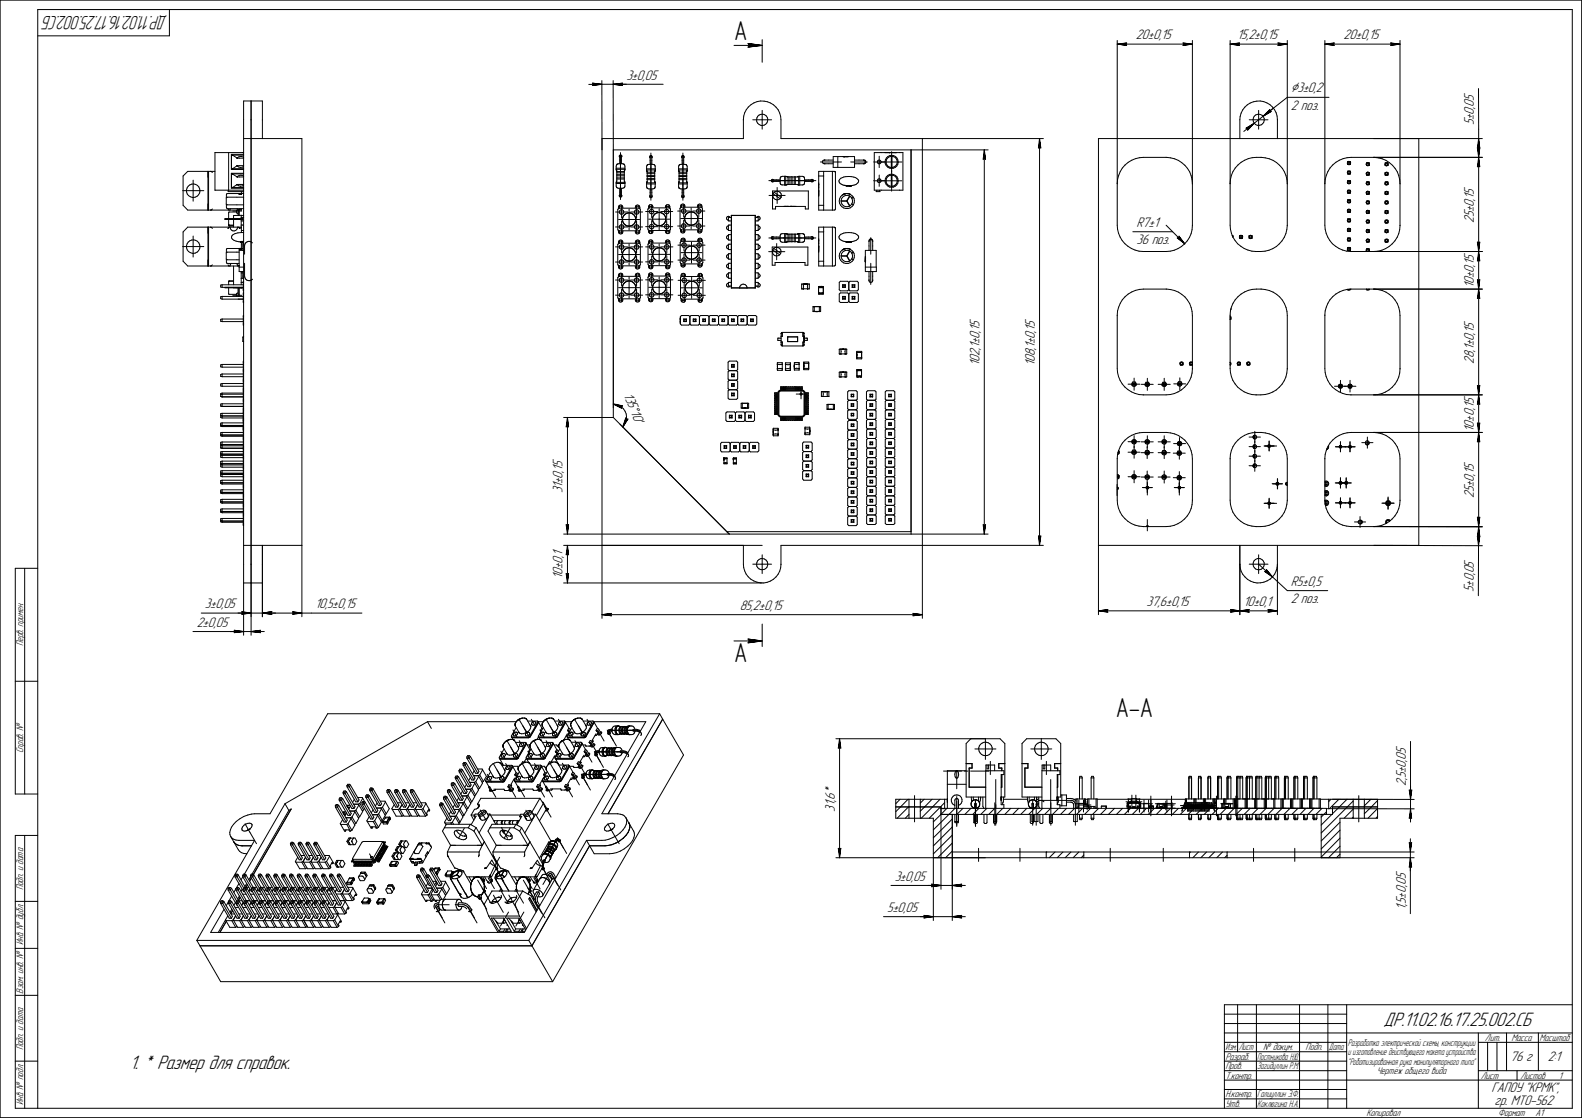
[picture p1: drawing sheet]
<svg xmlns="http://www.w3.org/2000/svg" width="841mm" height="594mm" viewBox="0 0 841 594" stroke-linecap="round" stroke-linejoin="round" font-family="sans-serif">
<defs><g id="words">
<g font-size="14.6">
<text x="390" y="21">А</text>
<text x="390" y="352">А</text>
<text x="593" y="381">А-А</text>
</g>
<g font-size="10.9">
<text x="736" y="545">ДР.11.02.16.17.25.002.СБ</text>
<text x="69" y="568">1. * Размер для справок.</text>
</g>
<text font-size="10.8" x="89" y="9" transform="rotate(-180 89 9)">ДР.11.02.16.17.25.002.СБ</text>
<text font-size="8.5" x="687" y="49">Ç3±0,2</text>
<g font-size="7.8">
<text x="604" y="21">20±0,15</text>
<text x="658" y="21">15,2±0,15</text>
<text x="714" y="21">20±0,15</text>
<text x="333" y="42">3±0,05</text>
<text x="687" y="58">2 поз.</text>
<text x="784" y="67" transform="rotate(-90 784 67)">5±0,05</text>
<text x="784" y="119" transform="rotate(-90 784 119)">25±0,15</text>
<text x="604" y="121">R7±1</text>
<text x="604" y="130">36 поз.</text>
<text x="784" y="153" transform="rotate(-90 784 153)">10±0,15</text>
<text x="521" y="194" transform="rotate(-90 521 194)">102,1±0,15</text>
<text x="550" y="194" transform="rotate(-90 550 194)">108,1±0,15</text>
<text x="784" y="193" transform="rotate(-90 784 193)">28,1±0,15</text>
<text x="332" y="210" transform="rotate(68 332 210)">135Å10'</text>
<text x="784" y="229" transform="rotate(-90 784 229)">10±0,15</text>
<text x="299" y="262" transform="rotate(-90 299 262)">31±0,15</text>
<text x="784" y="265" transform="rotate(-90 784 265)">25±0,15</text>
<text x="299" y="308" transform="rotate(-90 299 308)">10±0,1</text>
<text x="687" y="311">R5±0,5</text>
<text x="784" y="315" transform="rotate(-90 784 315)">5±0,05</text>
<text x="109" y="323">3±0,05</text>
<text x="168" y="323">10,5±0,15</text>
<text x="610" y="322">37,6±0,15</text>
<text x="661" y="322">10±0,1</text>
<text x="687" y="321">2 поз.</text>
<text x="393" y="324">85,2±0,15</text>
<text x="105" y="333">2±0,05</text>
<text x="748" y="418" transform="rotate(-90 748 418)">2,5±0,05</text>
<text x="444" y="431" transform="rotate(-90 444 431)">31,6*</text>
<text x="476" y="468">3±0,05</text>
<text x="472" y="485">5±0,05</text>
<text x="747" y="484" transform="rotate(-90 747 484)">1,5±0,05</text>
<text x="803" y="564">76 г</text>
<text x="823" y="564">2:1</text>
<text x="793" y="581">ГАПОУ &quot;КРМК&quot;,</text>
<text x="795" y="588">гр. МТО-562</text>
</g>
<g font-size="5.4">
<text x="12" y="343" transform="rotate(-90 12 343)">Перв. примен.</text>
<text x="12" y="400" transform="rotate(-90 12 400)">Справ. !</text>
<text x="12" y="473" transform="rotate(-90 12 473)">Подп. и дата</text>
<text x="12" y="502" transform="rotate(-90 12 502)">Инв. ! дубл.</text>
<text x="12" y="528" transform="rotate(-90 12 528)">Взам. инв. !</text>
<text x="790" y="553">Лит.</text>
<text x="804" y="553">Масса</text>
<text x="819" y="553">Масштаб</text>
<text x="12" y="558" transform="rotate(-90 12 558)">Подп. и дата</text>
<text x="652" y="563">Разраб.</text>
<text x="672" y="558">! докум.</text>
<text x="694" y="558">Подп.</text>
<text x="652" y="568">Пров.</text>
<text x="652" y="573">Т.контр.</text>
<text x="732" y="571">Чертёж общего вида</text>
<text x="787" y="573">Лист</text>
<text x="808" y="573">Листов</text>
<text x="829" y="573">1</text>
<text x="12" y="587" transform="rotate(-90 12 587)">Инв. ! подл.</text>
<text x="652" y="583">Н.контр.</text>
<text x="652" y="588">Утв.</text>
<text x="727" y="593">Копировал</text>
<text x="797" y="593">Формат</text>
<text x="817" y="593">A1</text>
</g>
<g font-size="5.3">
<text x="717" y="556">Разработка электрической схемы, конструкции</text>
<text x="652" y="558">Изм.</text>
<text x="659" y="558">Лист</text>
<text x="669" y="563">Постникова Н.Ю.</text>
<text x="707" y="558">Дата</text>
<text x="717" y="561">и изготовление действующего макета устройства</text>
<text x="669" y="568">Загидуллин Р.М.</text>
<text x="717" y="566">&quot;Роботизированная рука манипуляторного типа&quot;</text>
<text x="669" y="583">Галиуллин Э.Ф.</text>
<text x="669" y="588">Коклюгина Н.А.</text>
</g>
</g></defs>
<g fill="none" stroke="#000" stroke-width=".53">
<path d="M0 0v594zM0 0h841zM20 5v584zM20 5h816zM20 19h70zM90 5v14zM836 5v584zM841 0v594zM390 24h15zM398 25l7-1zM398 23l1 1zM398 23l7 1z"/>
<path d="M399 24l-1 1zM405 21v12zM594 23h5zM594 23l5 1zM594 23h40zM594 22v76zM599 23v1zM599 23h.1M629 24l5-1zM629 23h1zM629 23h5zM630 23l-1 1z"/>
<path d="M634 22v76zM654 23h5zM654 23l5 1zM654 23h31zM654 22v76zM659 23v1zM659 23h.1M680 24l5-1zM680 23h.1M680 23h5zM680 23v1zM685 22v76z"/>
<path d="M705 23h5zM705 23l5 1zM705 23h39zM705 22v76zM709 23l1 1zM710 23h-1zM739 24l5-1zM739 23h1zM739 23h5zM740 23l-1 1zM744 22v76zM130 54v10z"/>
<path d="M130 54h4zM134 54v10zM134 54h6zM140 54v10zM313 45h7zM315 44l5 1zM315 44l1 1zM315 45h5zM316 45h-1zM320 45h6zM320 43v37zM326 45h5z"/>
<path d="M326 45l5-1zM326 45h7zM326 43v37zM331 45h.1M331 44v1zM331 45h22zM396 60l-1 2zM397 58l-1 2zM398 57l1-1zM398 57l-1 1zM399 56l2-1zM401 55l2-1z"/>
<path d="M403 54h1zM404 54h2zM405 59v5zM406 54h2zM408 54l2 1zM410 55l1 1zM411 56l2 1zM413 57l1 1zM414 58l1 2zM661 58l-1 2zM662 57l-1 1zM662 57l1-1z"/>
<path d="M663 56l2-1zM665 55l1-1zM666 54h2zM668 54h2zM669 59v5zM670 54h2zM672 54l2 1zM674 55l1 1zM675 59h1zM675 58v1zM675 56l2 1zM677 57l1 1z"/>
<path d="M678 58l1 2zM679 60v2zM685 52h22zM786 47v22zM130 64v10zM130 74v216zM130 74h4zM134 74v216zM134 64v10zM134 74h27zM140 64v10zM161 74v216z"/>
<path d="M320 74h75zM320 74v216zM326 80h158zM326 80v142zM326 80v137zM395 64h.1M395 64v10zM395 62v2zM400 64h5zM402 64v1zM402 65l1 1zM403 63l-1 1z"/>
<path d="M403 62l1-1zM403 62v1zM403 66h1zM404 61h1zM404 66l1 1zM405 61h1zM405 67h.1M405 67h1zM405 64h5zM405 64v5zM406 61h1zM406 67l1-1z"/>
<path d="M407 61v1zM407 62h1zM408 65l-1 1zM408 62v1zM408 64v1zM408 63v1zM415 60v2zM415 62v2zM415 64v10zM415 74h75zM484 80v203zM484 80v204z"/>
<path d="M484 80h41zM490 74v216zM490 74h65zM523 80l1 5zM523 80v5zM523 80v204zM552 79l1-1zM553 74v5zM553 78v1zM553 74l-1 5zM553 74v216zM584 74v216z"/>
<path d="M584 74h170zM659 64v10zM659 62v2zM660 60l-1 2zM661 70l6-4zM663 68l4-2zM663 68h.1M663 68v1zM664 64h5zM666 64v1zM666 65l1 1zM666 63v1z"/>
<path d="M667 62l-1 1zM667 62l1-1zM667 66l-4 3zM667 66l5-4zM667 66h1zM668 66l1 1zM668 61h1zM669 67h1zM669 61h.1M669 61h1zM669 64h5zM669 64v5z"/>
<path d="M670 67l1-1zM670 61h1zM671 66h.1M671 61l1 1zM672 62l4-3zM672 62l3-4zM672 62l5-5zM672 62l13-10zM672 62v1zM672 65l-1 1zM672 63v1zM672 64v1z"/>
<path d="M679 62v2zM679 64v10zM679 64h.1M731 74h57zM754 74v216zM786 79v5zM786 79h.1M786 79v-1zM786 79h1zM786 74l1 5zM786 78l1 1zM786 74v5z"/>
<path d="M786 74v10zM786 69v5zM787 79l-1 5zM97 94v15zM99 100v1zM100 91h11zM100 91l-3 3zM100 99l1-1zM100 99l-1 1zM101 98h1zM102 98h1zM103 96v5z"/>
<path d="M103 98h1zM104 98l1 1zM105 99h1zM106 99v1zM111 91v3zM111 91v21zM111 91h.1M111 91h1zM112 91h.1M112 91h2zM113 91h.1M113 91v1z"/>
<path d="M114 81v20zM114 81h.1M114 81h8zM122 81h8zM122 81v20zM123 92v8zM123 82v8zM123 92h7zM123 90h7zM123 82h7zM123 92h.1M123 83h.1"/>
<path d="M123 90h.1M123 82h.1M123 100h.1M123 83v7zM123 93h.1M123 93v7zM124 90h.1M124 100h.1M124 92h.1M124 82h.1M124 100h6zM124 82h6z"/>
<path d="M124 92h6zM124 90h6zM124 93h.1M124 93l2 1zM124 82l2 2zM124 100l2-2zM124 90l2-2zM126 94h.1M126 88h.1M126 84h.1M126 98h.1M126 98l1 1z"/>
<path d="M126 88l1 1zM126 94l1-1zM126 84l1-1zM126 84h1zM126 94h1zM126 98h1zM126 88h1zM127 99h1zM127 89h1zM127 93h1zM127 83h1zM127 94h3z"/>
<path d="M127 84h3zM127 88h3zM127 98h3zM128 99h.1M128 89h.1M128 89h1zM128 83h1zM128 99h1zM128 93h1zM129 83l1 1zM129 93l1 1zM129 89h1z"/>
<path d="M129 81h.1M129 99h1zM328 90h.1M328 97h2zM328 90h2zM328 98v1zM328 88v1zM328 99h.1M328 89v1zM328 89h2zM328 97v1zM328 98h2z"/>
<path d="M328 91h.1M328 97h.1M328 88h.1M328 100h.1M328 96h.1M328 92h2zM328 93h2zM328 95v1zM328 91h2zM328 95h2zM328 93h.1M328 93v2z"/>
<path d="M328 95h.1M328 91v1zM328 92v1zM328 87h.1M328 100h1zM329 87h.1M329 87h1zM329 83h.1M330 83v-1zM330 83h-1zM330 83v2zM330 85v2z"/>
<path d="M330 83h.1M330 82h.1M330 86v6zM330 92h2zM330 93h2zM330 97h2zM330 90h2zM330 89v9zM330 95v6zM330 89h2zM330 81v8zM330 91h2z"/>
<path d="M330 87h1zM330 95h2zM330 98v8zM330 98h2zM330 82l1 1zM331 83h.1M331 83l-1 1zM331 87h.1M332 87h.1M332 100h.1M332 88h.1M332 95v1z"/>
<path d="M332 96h.1M332 95h.1M332 91h.1M332 92v1zM332 93h.1M332 93v2zM332 91v1zM332 97h.1M332 99h.1M332 90h.1M332 98v1zM332 88v1z"/>
<path d="M332 97v1zM332 89v1zM344 91h.1M344 90h.1M344 97h2zM344 90h2zM344 98v1zM344 89v1zM344 99h.1M344 97v1zM344 98h2zM344 100h.1"/>
<path d="M344 97h.1M344 88v1zM344 92h2zM344 93h2zM344 94h2zM344 95h2zM344 93v1zM344 95v1zM344 92h.1M344 96h2zM344 88h.1M344 96v1z"/>
<path d="M344 94v1zM344 92v1zM345 87h.1M345 87h1zM345 83l1 1zM346 84h.1M346 83h.1M346 83h-1zM346 83v2zM346 85v2zM346 87v5zM346 92h2z"/>
<path d="M346 93h2zM346 97h2zM346 90h2zM346 89v10zM346 94h2zM346 95v6zM346 81v8zM346 87h1zM346 95h2zM346 96h2zM346 98v8zM346 98h2z"/>
<path d="M346 83h1zM347 83h.1M347 84h.1M347 85v2zM347 83v2zM347 83v1zM348 87h.1M348 88h.1M348 100h.1M348 96v1zM348 97h.1M348 95v1z"/>
<path d="M348 92h.1M348 92v1zM348 91h.1M348 93v1zM348 94v1zM348 88v1zM348 98v1zM348 89v1zM348 99h.1M348 90h.1M348 97v1zM361 91h.1"/>
<path d="M361 90h.1M361 97h2zM361 90h2zM361 98v1zM361 89v1zM361 100h.1M361 99h.1M361 97h.1M361 97v1zM361 98h2zM361 88v1zM361 92h.1"/>
<path d="M361 92h2zM361 93h2zM361 96v1zM361 94h2zM361 95h2zM361 93v1zM361 94v1zM361 95v1zM361 96h2zM361 92v1zM361 88h.1M362 87h.1"/>
<path d="M362 87h1zM362 83l1 1zM363 84h.1M363 83h.1M363 83h-1zM363 83v2zM363 85v2zM363 87v5zM363 92h2zM363 93h2zM363 97h2zM363 90h2z"/>
<path d="M363 89v10zM363 94h2zM363 95v6zM363 81v8zM363 87h1zM363 95h2zM363 96h2zM363 98v8zM363 98h2zM363 83h1zM364 83h.1M364 85v2z"/>
<path d="M364 83v2zM364 84h.1M364 83v1zM365 87h.1M365 88h.1M365 100h.1M365 96v1zM365 97h.1M365 95v1zM365 92h.1M365 92v1zM365 91h.1"/>
<path d="M365 93v1zM365 94v1zM365 88v1zM365 98v1zM365 89v1zM365 97v1zM365 99h.1M365 90h.1M409 96h8zM410 96h.1M410 96l1 1zM410 96l1-1z"/>
<path d="M411 96h.1M411 97h.1M411 95h.1M411 96h2zM411 95v1zM411 97v-1zM413 96h2zM413 100v4zM414 96h6zM415 98h.1M415 97h.1M415 96v1z"/>
<path d="M415 95v1zM415 95h.1M415 94h.1M415 98h1zM415 94h1zM416 94h1zM416 98h1zM417 96h9zM417 98h1zM417 94v2zM417 96v2zM417 94h1z"/>
<path d="M418 98h.1M418 94v2zM418 96v2zM418 94h.1M419 94h.1M419 98h.1M419 94v2zM419 96v2zM419 98h1zM419 94h1zM420 94v2zM420 96v2z"/>
<path d="M420 94h1zM420 98h1zM421 94v2zM421 96v2zM421 94h.1M421 98h.1M421 94h1zM421 98h1zM422 94h1zM422 94v2zM422 96v2zM422 98h1z"/>
<path d="M423 96h6zM423 94h1zM423 98h1zM423 94v2zM423 96v2zM424 98h.1M424 94h.1M425 98h.1M425 94h.1M425 94v2zM425 96v2zM425 94h2z"/>
<path d="M425 98h2zM426 96h8zM427 98h.1M427 94h.1M428 94h.1M428 98h.1M428 94v1zM428 96h2zM428 97v1zM428 95v2zM430 96h2zM431 96l1 1z"/>
<path d="M431 96l1-1zM431 96h.1M432 97h.1M432 95h.1M432 96h.1M432 95v1zM432 96v1zM435 91v3zM435 91h3zM435 94h3zM435 94v15zM435 99v1z"/>
<path d="M435 98v1zM435 100h.1M435 97h.1M435 98h.1M435 97v1zM436 86h11zM437 86v1zM437 86h.1M437 87h1zM438 85h.1M438 85l-1 1zM438 87h.1"/>
<path d="M438 94v15zM438 91v3zM438 91h5zM438 87h1zM438 87h3zM438 85h3zM439 85h.1M441 85h2zM441 87h2zM443 91h1zM443 91v21zM443 89h3z"/>
<path d="M443 83h3zM443 83v3zM443 86v3zM444 91h.1M444 91v1zM444 92v19zM446 83h2zM446 83v3zM446 86v3zM446 89h8zM446 96v1zM446 97h1z"/>
<path d="M446 95v1zM447 97v1zM447 95l1-1zM447 95h-1zM447 98h1zM448 94h1zM448 98h1zM448 83h.1M449 83h.1M449 98v1zM449 94h1zM449 99h.1"/>
<path d="M450 99h.1M450 83h.1M450 94h1zM450 83h1zM451 83h.1M451 99h.1M451 83h3zM452 99h.1M451 94h2zM452 86h9zM453 99h.1M453 94h1z"/>
<path d="M453 99l1-1zM454 98h1zM454 94h1zM454 87h3zM454 83v3zM454 86v3zM454 85h3zM455 98h.1M455 94l1 1zM455 98l1-1zM456 95h.1M456 95l1 1z"/>
<path d="M457 97h-1zM457 96v1zM457 87h2zM457 85h2zM459 85h1zM459 87h.1M459 85h.1M459 87h1zM460 85v1zM460 87h.1M460 86h.1M460 86v1z"/>
<path d="M460 86h1zM461 86l-1 1zM465 96h3zM465 86h3zM465 81h3zM465 81v20zM467 96v1zM467 86v1zM467 96h.1M467 86h.1M467 97h.1M467 87h.1"/>
<path d="M467 95h1zM467 95v1zM467 85h1zM467 85v1zM467 97h1zM467 87h1zM468 96h3zM468 96v3zM468 93v3zM468 86h3zM468 86v3zM468 83v3z"/>
<path d="M468 95h.1M468 85h.1M468 97h.1M468 87h.1M468 95v1zM468 85v1zM469 86h.1M469 96h.1M468 81h.1M468 96h.1M468 86h.1M469 81h9z"/>
<path d="M469 96h5zM469 86h5zM470 81h.1M471 96v1zM471 86v1zM471 81h.1M471 97v1zM471 87v1zM471 95v1zM471 85v1zM471 97l1 1zM471 87h1z"/>
<path d="M471 98l1 1zM471 88l1 1zM471 94v1zM471 84v1zM472 98h.1M472 81h.1M472 87v1zM472 94l-1 1zM472 94h1zM472 84l-1 1zM472 84h1zM472 99h1z"/>
<path d="M472 89h1zM472 98l1 1zM472 93h1zM472 93l-1 1zM472 88l1 1zM472 83h1zM472 83l-1 1zM473 94v-1zM473 84v-1zM473 81h.1M473 99h1zM473 99l1 1z"/>
<path d="M473 89h1zM473 89l1 1zM473 93h1zM473 83h1zM474 81h.1M474 99h.1M474 89h.1M474 93h.1M474 83v6zM474 93v6zM474 83h.1M474 100l1-1z"/>
<path d="M474 90l1-1zM474 81h1zM474 96h6zM474 96v6zM474 91v5zM474 86h6zM474 86v6zM474 81v5zM474 93h1zM474 83h1zM474 99h1zM474 89h1z"/>
<path d="M475 81h.1M475 99h1zM475 89h1zM475 81h1zM475 99l1-1zM475 93h1zM475 89l1-1zM475 83h1zM475 93l1 1zM475 83l1 1zM476 81h.1M476 99l1-1z"/>
<path d="M476 89l1-1zM476 94l1 1zM476 81h1zM476 84l1 1zM476 93l1 1zM476 83l1 1zM477 81h.1M477 95v1zM477 98h-1zM477 85v1zM477 88h-1zM477 94v1z"/>
<path d="M477 84v1zM477 96v1zM477 97v1zM477 86v1zM477 87v1zM477 95l1 1zM477 85l1 1zM478 96l-1 1zM478 96h.1M478 86l-1 1zM478 86h.1M478 81h.1"/>
<path d="M479 81h1zM480 81v20zM523 85v-1zM523 84l1 1zM594 97h.1M594 98v22zM594 95v2zM595 93l-1 2zM596 91l-1 2zM597 89l-1 2zM598 88l2-2zM598 88l-1 1z"/>
<path d="M600 86l2-1zM602 85l2-1zM604 84h2zM606 84h2zM608 84h12zM620 84h.1M620 84h2zM622 84h3zM625 84l2 1zM627 85l1 1zM628 86l2 2zM630 88l1 1z"/>
<path d="M631 89l2 2zM633 91v2zM633 93l1 3zM634 96v2zM634 98v22zM654 98v22zM654 97h.1M654 95v2zM655 93l-1 2zM656 91l-1 2zM657 89l-1 2zM658 88l2-2z"/>
<path d="M658 88l-1 1zM660 86l2-1zM662 85l2-1zM664 84h2zM666 84h2zM668 84h2zM671 84h.1M671 84h2zM673 84h2zM675 84l2 1zM677 85l2 1zM679 86l1 2z"/>
<path d="M680 88l2 1zM682 89l1 2zM683 91l1 2zM684 93v3zM684 96l1 2zM685 98v22zM705 97h.1M705 98v22zM705 95v2zM705 93v2zM706 91l-1 2zM707 89l-1 2z"/>
<path d="M709 88l1-2zM709 88l-2 1zM710 86l2-1zM712 85l2-1zM714 84h2zM716 84h2zM716 92h1zM716 87h1zM716 97h1zM717 98h1zM717 98h.1M717 96h.1"/>
<path d="M717 96h1zM717 96v2zM717 91h1zM717 92h1zM717 91v1zM717 92h.1M717 91h.1M717 87h.1M717 86v1zM717 86h.1M717 86h1zM717 87h1z"/>
<path d="M717 91l-1 1zM717 86l-1 1zM717 96l-1 1zM717 92v1zM717 87v1zM717 96v1zM717 97h1zM717 93h.1M717 88h.1M717 93l1-1zM717 88l1-1zM718 96v1z"/>
<path d="M718 96h.1M718 98h.1M718 92h.1M718 91v1zM718 91h.1M718 86v1zM718 87h.1M718 86h.1M718 96v2zM718 97h.1M718 84h13zM726 92l1 1z"/>
<path d="M726 97l1 1zM726 87l1 1zM727 92h-1zM727 97h-1zM727 87h-1zM727 92h.1M727 97h.1M727 87h.1M727 98h1zM727 98h.1M727 97h1zM727 97v1z"/>
<path d="M727 92h1zM727 93h1zM727 92v1zM727 93h.1M727 88h.1M727 87v1zM727 87h1zM727 88h1zM727 92v-1zM727 87v-1zM727 91l1 1zM727 86l1 1z"/>
<path d="M728 92h.1M728 97h.1M728 87h.1M728 97v1zM728 98h.1M728 93h.1M728 92v1zM728 87v1zM728 88h.1M731 84h.1M731 84h57zM731 84h2z"/>
<path d="M733 84h2zM735 84l2 1zM736 87l1 1zM736 92l1 1zM736 98h1zM737 98h1zM737 98h.1M737 97h.1M737 97h1zM737 97v1zM737 92h1zM737 93h1z"/>
<path d="M737 92v1zM737 93h.1M737 92h.1M737 88h.1M737 87v1zM737 87h.1M737 87h1zM737 88h1zM737 87h-1zM737 92h-1zM737 97l-1 1zM737 87v-1z"/>
<path d="M737 85l2 1zM737 86l1 1zM738 97v1zM738 97h.1M738 98h.1M738 93h.1M738 92v1zM738 92h.1M738 87v1zM738 88h.1M738 87h.1M739 86l1 2z"/>
<path d="M740 88l2 1zM742 89l1 2zM743 91l1 2zM744 93v3zM744 96v2zM744 98v22zM786 89v-1zM786 84l1 5zM786 88l1 1zM786 84v5zM786 84v50zM97 101h6z"/>
<path d="M97 109l3 3zM99 101v1zM99 102l1 1zM100 103v1zM100 112h11zM100 104l1 1zM101 105h1zM102 105h1zM103 105h1zM103 101h5zM103 101v6zM104 105l1-1z"/>
<path d="M105 104h1zM106 103v1zM106 100v2zM106 102v1zM111 108v4zM111 112h.1M111 112h1zM112 112h10zM112 112h.1M113 112v-1zM114 101h.1M114 101h8z"/>
<path d="M120 117h9zM120 116h9zM121 105h.1M120 105v4zM121 109h.1M120 109v1zM120 103v2zM120 110l1 1zM121 103h-1zM121 103h.1M121 111h.1M121 105h5z"/>
<path d="M121 111h9zM121 109h5zM121 103h9zM121 102h9zM121 101v1zM122 119v1zM122 120h.1M122 101h8zM122 113v6zM122 112h.1M122 113h.1M122 120h2z"/>
<path d="M122 113h4zM122 112h4zM123 111l-1 1zM123 100h7zM124 112h5zM124 115v6zM124 115l4-1zM126 113h.1M126 112v1zM126 109h4zM126 105h4zM126 111v1z"/>
<path d="M127 113h.1M126 112h1zM127 112v3zM127 112h1zM127 112h.1M127 103h.1M127 111h.1M128 103h.1M128 111v1zM128 116h1zM128 114v2zM128 117h1z"/>
<path d="M128 120v1zM128 114l2 1zM128 116v1zM128 117v3zM128 120h1zM128 102v1zM128 103h2zM129 117h1zM129 116h1zM129 120h1zM327 113h4zM329 112v10z"/>
<path d="M329 111h.1M329 110v1zM329 100h2zM329 117h6zM329 110h.1M329 104h.1M329 109v1zM329 110h2zM329 104l1 1zM329 113h1zM329 111h11zM329 109h1z"/>
<path d="M329 112v1zM330 104h-1zM330 102v2zM330 100v2zM330 104h.1M330 113v1zM330 120l-1 1zM330 120h.1M330 105h.1M330 112h.1M330 112h-1zM330 109h1z"/>
<path d="M330 114h1zM330 120l1-1zM330 105l1-1zM330 104h1zM330 112h1zM331 109h.1M331 114h.1M331 119v1zM331 117v4zM331 113h3zM331 113v3zM331 109v4z"/>
<path d="M331 109v1zM331 110v1zM331 104h.1M331 117v1zM331 100h1zM331 112h1zM331 116v1zM331 118l1 1zM331 114l1-1zM331 120h1zM331 115v2zM332 112v1z"/>
<path d="M332 115l-1 1zM332 119h.1M332 119v1zM332 113h.1M332 115h-1zM332 114v1zM332 114l1-1zM332 119l1 1zM332 120h1zM333 114l1-1zM333 114l-1 1zM333 120h1z"/>
<path d="M333 113h1zM334 113h1zM335 117h5zM335 117v5zM335 111v6zM335 113h1zM335 113l1 1zM335 113h3zM336 120h1zM336 113l1 1zM336 120l1-1zM336 114h1z"/>
<path d="M337 120v-1zM337 114v1zM337 114l1 1zM337 113h1zM337 115l1 1zM337 112v1zM338 113v1zM338 120l-1 1zM338 120h.1M338 118l-1 1zM338 110v1zM338 115v1z"/>
<path d="M338 116v1zM338 112h.1M338 112h-1zM338 110v-1zM338 110h.1M338 117v1zM338 114h.1M338 120v-1zM338 110h2zM338 109v1zM338 109h1zM338 114h1z"/>
<path d="M338 112h1zM338 119l1 1zM338 117v4zM338 113h4zM338 113v3zM338 109v4zM339 109h1zM339 112h1zM339 114l1-1zM339 120h1zM340 112v1zM340 109v1z"/>
<path d="M340 110v1zM340 113h.1M340 111h.1M340 110h.1M340 111l1 1zM341 112v10zM343 112h4zM344 100h1zM345 111v11zM345 111h.1M345 111v-1zM345 110v1z"/>
<path d="M345 117h6zM345 109h.1M345 109v1zM345 100h2zM345 113h1zM345 110h11zM345 110h.1M345 110h2zM345 112v1zM345 104l1 1zM345 109h1zM346 113v1z"/>
<path d="M346 120h-1zM346 120v-1zM346 105h.1M346 104h-1zM346 102v2zM346 100v2zM346 112v-1zM346 112h-1zM346 114h1zM346 119h1zM346 109h1zM346 105h1z"/>
<path d="M346 111h1zM347 114h.1M347 119h.1M347 109h.1M347 117v3zM347 112h3zM347 112v4zM347 109v3zM347 104h.1M347 100v2zM347 102v2zM347 109v1z"/>
<path d="M347 110h.1M347 104v1zM347 117v1zM347 111l1 1zM347 115v2zM347 116v1zM347 119l1 1zM347 118l1 1zM347 117l1 1zM347 115v1zM347 100h1zM348 113l-1 1z"/>
<path d="M348 112h.1M348 120h.1M348 114l-1 1zM348 119h.1M348 118v1zM348 112v1zM348 114h1zM348 114h.1M348 114l1-1zM348 119l1 1zM349 114l1-1zM349 113h1z"/>
<path d="M349 120h1zM349 120h2zM350 113h1zM350 120h.1M351 120h1zM351 117h5zM351 117v5zM351 111v6zM351 113h1zM351 112h3zM352 120l1-1zM352 113l1 1z"/>
<path d="M353 119h.1M353 114h.1M353 114l1 1zM353 113h1zM353 112v1zM354 113v1zM354 120h-1zM354 120v-1zM354 118l-1 1zM354 115v1zM354 110h.1M354 112v-1z"/>
<path d="M354 112h-1zM354 115v2zM354 109v1zM354 116v1zM354 117v1zM354 114h.1M354 119h.1M354 110h2zM354 109h1zM354 109h.1M354 114h1zM354 111h1z"/>
<path d="M354 119h1zM354 117v3zM354 112h4zM354 112v4zM354 109v3zM355 109h1zM355 111l1 1zM355 119l1 1zM356 112h.1M356 113l-1 1zM356 120h.1M356 109h.1"/>
<path d="M356 112v1zM356 110h.1M356 109v1zM356 110v1zM356 111h1zM357 111v11zM360 112h4zM361 100h1zM362 111h.1M362 111v10zM362 110h.1M362 110v1z"/>
<path d="M362 116h6zM362 109v1zM362 100h2zM362 112l1 1zM362 110h11zM362 109h.1M362 109h2zM362 112h.1M362 109l1-1zM362 104l1 1zM363 105h.1M363 113h.1"/>
<path d="M363 119l-1 1zM363 119h.1M363 104h-1zM363 102v2zM363 100v2zM363 111h.1M363 111l-1 1zM363 113h1zM363 119h1zM363 108l1 1zM363 105h1zM363 111h1z"/>
<path d="M364 113h.1M364 119h.1M364 109h.1M364 104h.1M364 100v2zM364 102v2zM364 117v3zM364 112h3zM364 112v3zM364 109v3zM364 104v1zM364 109v1z"/>
<path d="M364 116v1zM364 113h1zM364 111l1 1zM364 119l1 1zM364 117l1 1zM364 115v1zM364 110h.1M364 100h1zM365 112h.1M365 114l-1 1zM365 120h.1M365 118v1z"/>
<path d="M365 112v1zM365 118l1 1zM365 113v1zM365 113h1zM365 119h1zM366 119l1 1zM366 113h1zM366 113l-1 1zM367 120h1zM367 113h1zM367 120h.1M368 120h.1"/>
<path d="M368 120l1-1zM368 116h5zM368 116v6zM368 111v5zM368 113h1zM368 112h4zM369 119h1zM369 113h1zM369 113l1 1zM370 113v1zM370 114l1 1zM370 112l1 1z"/>
<path d="M370 118v1zM371 112h-1zM371 113h.1M371 119l-1 1zM371 119h.1M371 118l-1 1zM371 115v1zM371 110h.1M371 111h1zM371 111v1zM371 117l-1 1zM371 109v1z"/>
<path d="M371 117v1zM371 113h1zM371 119h1zM371 116v1zM371 109h2zM371 109h.1M371 109l1-1zM372 111h.1M372 113h.1M372 119h.1M372 117v3zM372 112h3z"/>
<path d="M372 112v3zM372 109v3zM372 111l1 1zM372 108l1 1zM372 113h1zM372 119l1 1zM373 112h.1M373 120h.1M373 109h.1M373 112v1zM373 110h.1M373 109v1z"/>
<path d="M373 110l1 1zM374 111v10zM386 116l1 1zM386 116h.1M387 117h.1M387 115h.1M387 115l-1 1zM387 115h1zM387 120h1zM387 116v1zM387 116h1zM387 120v3z"/>
<path d="M387 117h1zM388 115v1zM388 120h1zM388 117h1zM388 116h1zM389 114h13zM389 120v3zM389 115h.1M389 116v1zM389 114v2zM389 117v3zM389 115v38z"/>
<path d="M389 115h13zM402 115v38zM402 115h.1M402 120v3zM402 116h1zM402 114v2zM402 116v1zM402 117h1zM402 120h1zM402 117v3zM403 116h.1M403 117h.1"/>
<path d="M403 120h.1M403 115h.1M403 115l-1 1zM403 117h1zM403 120v3zM403 116v1zM403 115h1zM404 115v1zM404 116v1zM404 116h.1M409 104h4zM411 102v9z"/>
<path d="M411 111h1zM411 102h19zM411 104v1zM411 105h1zM411 103v1zM411 103h.1M411 103l4 3zM412 105v1zM412 102l3 3zM412 102h.1M412 102l-1 1zM412 106h1z"/>
<path d="M412 102h1zM412 110h16zM412 110v1zM413 106h1zM413 104h4zM413 104v4zM413 102h1zM414 106h1zM414 102h1zM415 106h.1M415 102v1zM415 105v1z"/>
<path d="M415 105h.1M415 103l1 1zM416 104l-1 1zM416 104h.1M417 110h.1M417 110h1zM418 110h.1M418 110h1zM419 110h.1M419 110h1zM420 110h.1M421 110h.1"/>
<path d="M422 110h.1M423 110h.1M428 110v1zM428 111h2zM430 102v9zM435 109h3zM435 112h3zM435 109v3zM435 103h.1M435 104h.1M435 102h.1M435 101h.1"/>
<path d="M438 109v3zM438 112h5zM443 112h1zM444 112h.1M444 111v1zM446 107v1zM446 108l1 1zM446 106v1zM447 109l1 1zM447 105l-1 1zM447 107h3zM447 107v1z"/>
<path d="M447 108l1 1zM447 106v1zM448 110l1 1zM448 104l-1 1zM448 104l1-1zM448 109h1zM448 104h.1M448 105l-1 1zM448 105l1-1zM448 103h.1M449 109v1zM449 103h.1"/>
<path d="M449 111h1zM449 103h1zM449 104h1zM449 110h1zM450 103h.1M450 104h1zM450 111h1zM450 103h1zM450 107l2 3zM450 107l2 2zM450 110h1zM451 103h.1"/>
<path d="M451 104h1zM451 111l1-1zM451 103h1zM451 110l1-1zM452 103h.1M452 104l1 1zM452 104l-2 3zM452 110h1zM452 103l1 1zM453 105h.1M453 109h.1M453 108l-1 1z"/>
<path d="M453 104l1 1zM453 105v1zM453 105h1zM453 109h1zM453 107v1zM453 106v1zM454 109l-1 1zM454 105h.1M454 105v2zM454 108v1zM454 107v1zM465 101h3z"/>
<path d="M466 102h2zM466 101v1zM468 101v1zM469 101h.1M469 101h9zM479 101h.1M479 101h1zM594 120v2zM620 120l10 10zM634 120v2zM634 120h.1M654 120v2z"/>
<path d="M685 120l-1 2zM685 120h.1M705 120v2zM716 117l1 1zM716 112l1 1zM716 102h1zM716 107l1 1zM717 116v2zM717 117h.1M717 118h.1M717 118h1zM717 116h1z"/>
<path d="M717 112h.1M717 111h1zM717 113h1zM717 113h.1M717 111v2zM717 108h1zM717 106v2zM717 108h.1M717 107h.1M717 106h1zM717 101v2zM717 101h.1"/>
<path d="M717 103h.1M717 101h1zM717 103h1zM717 117h-1zM717 112h-1zM717 101l-1 1zM717 107h-1zM717 116h.1M717 111h.1M717 106h.1M717 117v1zM717 117h1z"/>
<path d="M717 112v1zM717 112h1zM717 107v1zM717 107h1zM717 101v1zM717 102h1zM718 118h.1M718 117h.1M718 117v1zM718 112v1zM718 112h.1M718 113h.1"/>
<path d="M718 107h.1M718 107v1zM718 108h.1M718 103h.1M718 101v1zM718 101h.1M718 116h.1M718 111h.1M718 106h.1M718 116v2zM718 111v2zM718 106v2z"/>
<path d="M718 101v2zM718 102h.1M718 106v1zM726 108h1zM726 118h1zM726 103h1zM726 113h1zM727 107l-1 1zM727 117l-1 1zM727 102l-1 1zM727 112l-1 1zM727 107h.1"/>
<path d="M727 117h.1M727 102h.1M727 112h.1M727 117v1zM727 118h.1M727 118h1zM727 117h1zM727 112h1zM727 113h1zM727 113h.1M727 112v1zM727 108h1z"/>
<path d="M727 107v1zM727 108h.1M727 107h1zM727 102v1zM727 103h.1M727 102h1zM727 103h1zM727 118v1zM727 113v1zM727 119l1-1zM727 114l1-1zM728 107h.1"/>
<path d="M728 117h.1M728 102h.1M728 112h.1M728 118h.1M728 117v1zM728 112v1zM728 113h.1M728 107v1zM728 108h.1M728 103h.1M728 102v1zM736 108h1z"/>
<path d="M736 118h1zM736 103h1zM736 113h1zM737 117v1zM737 117h.1M737 118h.1M737 118h1zM737 117h1zM737 112h.1M737 112h1zM737 113h1zM737 113h.1"/>
<path d="M737 112v1zM737 108h1zM737 107v1zM737 108h.1M737 107h.1M737 107h1zM737 102v1zM737 102h.1M737 103h.1M737 102h1zM737 103h1zM737 107l-1 1z"/>
<path d="M737 117l-1 1zM737 102l-1 1zM737 112l-1 1zM737 108v1zM737 119h.1M737 113v1zM737 109l1-1zM737 119l1-1zM737 114l1-1zM738 118h.1M738 117h.1M738 117v1z"/>
<path d="M738 112v1zM738 112h.1M738 113h.1M738 107h.1M738 107v1zM738 108h.1M738 103h.1M738 102v1zM738 102h.1M744 120v2zM744 120h.1M97 131h6z"/>
<path d="M97 123v16zM97 139l3 2zM99 131v1zM99 132l1 1zM99 130v1zM100 133v1zM100 121h11zM100 121l-3 2zM100 129l1-1zM100 129l-1 1zM100 134h1zM101 128h1z"/>
<path d="M101 134l1 1zM102 128h1zM102 135h1zM103 135h1zM103 131h5zM103 131v6zM103 125v6zM103 128h1zM104 135l1-1zM104 128h1zM105 134l1-1zM105 128l1 1z"/>
<path d="M106 129v1zM106 132v1zM106 130v1zM106 131v1zM111 121v3zM111 138v3zM111 121v20zM111 121h.1M111 121h1zM112 121h.1M112 121h10zM113 121h.1"/>
<path d="M120 134v4zM121 138h.1M120 138v1zM120 133v1zM120 139l1 1zM121 132l-1 1zM121 132h.1M121 134h.1M121 140h.1M121 134h5zM121 138h5zM121 132h8z"/>
<path d="M121 121h.1M122 121h.1M122 121h4zM122 121l1 1zM123 122h.1M123 122l1 1zM123 126v1zM123 127h1zM123 125v1zM124 127v1zM124 123h.1M124 125l1-1z"/>
<path d="M124 125h-1zM124 128h2zM124 123h1zM125 124h1zM125 123l1-1zM126 128l1 1zM126 138h1zM126 134h1zM126 121v1zM126 121h1zM126 121h.1M126 124h2z"/>
<path d="M127 121h1zM127 121h.1M127 132h.1M127 129h1zM127 133h3zM127 133v9zM128 132h.1M127 133h.1M128 133h.1M128 129h.1M128 128h.1M128 124h2z"/>
<path d="M129 129h.1M128 121v3zM128 129v3zM128 130h1zM128 121h.1M128 123h1zM129 128h.1M129 129h1zM129 123h1zM129 131v2zM129 130v1zM130 129l-1 1z"/>
<path d="M130 131v4zM130 140v7zM130 131h.1M130 130h.1M130 129h.1M131 129h.1M131 129h-1zM132 128h.1M132 128h1zM133 128h.1M134 129h.1M327 139h4z"/>
<path d="M327 131h4zM327 121h4zM329 130v10zM329 122h.1M329 130h.1M329 122v1zM329 123v1zM329 129h.1M329 129v1zM329 135h6zM329 123h.1M329 124h1z"/>
<path d="M329 128v1zM329 123h2zM329 128h.1M329 129h2zM329 131l1 1zM329 129h11zM329 139v1zM329 123h11zM329 121h.1M329 128h1zM329 131l1-1zM329 131h.1"/>
<path d="M329 140h1zM329 121l1 1zM330 124h.1M330 132h.1M330 139h-1zM330 139v-1zM330 130h.1M330 122h.1M330 128h1zM330 132l1 1zM330 138h1zM330 124h1z"/>
<path d="M330 130h1zM330 122h1zM331 128h.1M331 133v-1zM331 138h.1M331 139h3zM331 139v3zM331 136v3zM331 131h3zM331 131v3zM331 128v3zM331 121h3z"/>
<path d="M331 121v3zM331 123h.1M331 123v1zM331 129h.1M331 124h.1M331 128v1zM331 135v1zM331 130l1 1zM331 134v1zM331 122l1-1zM331 136l1 1zM331 138l1 1z"/>
<path d="M332 132h-1zM332 131h.1M332 139h.1M332 133l-1 1zM332 120v1zM332 137v1zM332 131v1zM332 139v1zM332 121h.1M332 133h.1M332 133l1-1zM332 138l1 1z"/>
<path d="M333 132h1zM333 132l-1 1zM333 139h1zM333 139h2zM333 120h2zM334 132h1zM334 120h.1M334 139h.1M335 120h1zM335 139h1zM335 139h.1M335 120h.1"/>
<path d="M335 135h5zM335 135v6zM335 130v5zM335 132h1zM335 139h3zM335 131h3zM335 121h3zM336 139l1-1zM336 132l1 1zM337 133h.1M337 133l1 1zM337 137v1z"/>
<path d="M337 131l1 1zM337 139v1zM337 121h.1M337 131h.1M337 140h1zM337 121l1 1zM338 132h.1M338 139h-1zM338 139v-1zM338 137l-1 1zM338 129h.1M338 123v1z"/>
<path d="M338 136l-1 1zM338 134v1zM338 123h.1M338 130h.1M338 130l-1 1zM338 122h.1M338 128v1zM338 124h1zM338 135v1zM338 136v1zM338 132v1zM338 138h.1"/>
<path d="M338 123h2zM338 129h2zM338 128h.1M338 128h1zM338 133l1-1zM338 130h1zM338 138h1zM338 122h1zM338 139h4zM338 139v3zM338 136v3zM338 131h4z"/>
<path d="M338 131v3zM338 128v3zM338 121h4zM338 121v3zM339 124h.1M339 128h1zM339 130l1 1zM339 124h1zM339 138l1 1zM340 131h.1M340 140h-1zM340 121l-1 1z"/>
<path d="M340 128h.1M340 132h-1zM340 139h.1M340 120v1zM340 123v1zM340 123h.1M340 129h.1M340 131v1zM340 139v1zM340 121h.1M340 129v1zM340 128v1z"/>
<path d="M340 124h.1M340 130h1zM341 130v10zM341 122l-1 1zM341 122h.1M343 120h4zM343 139h4zM343 131h4zM345 122h.1M345 130h.1M345 130v10zM345 129h.1"/>
<path d="M345 123v1zM345 129v1zM345 135h6zM345 128v1zM345 122v1zM345 124h1zM345 123h11zM345 120v1zM345 128h.1M345 128h2zM345 131l1 1zM345 129h11z"/>
<path d="M345 139v1zM345 123h.1M345 123h2zM345 121h1zM345 128h1zM345 131h.1M345 140h1zM346 124h.1M346 132h.1M346 139h-1zM346 139v-1zM346 121v1z"/>
<path d="M346 130h.1M346 130l-1 1zM346 128h1zM346 132h1zM346 138h1zM346 124h1zM346 122h1zM346 130h1zM347 128h.1M347 132h.1M347 138h.1M347 120h3z"/>
<path d="M347 120v4zM347 139h3zM347 139v3zM347 136v3zM347 131h3zM347 131v3zM347 128v3zM347 124h.1M347 123h.1M347 123v1zM347 128v1zM347 135v1z"/>
<path d="M347 132h1zM347 130l1 1zM347 138l1 1zM347 136l1 1zM347 134v1zM347 129h.1M348 121l-1 1zM348 131h.1M348 140h-1zM348 133l-1 1zM348 137v1zM348 139h.1"/>
<path d="M348 120v1zM348 131v1zM348 139v1zM348 132v1zM348 132h1zM348 138l1 1zM348 138l2 1zM349 132h1zM349 132l-1 1zM349 139h1zM350 139h1zM350 132h1z"/>
<path d="M350 139h.1M351 120h.1M351 139h1zM351 139h.1M351 135h5zM351 135v6zM351 130v5zM351 132h1zM351 139l1-1zM351 120h3zM351 139h4zM351 131h4z"/>
<path d="M352 139l1-1zM352 132h1zM352 138h1zM352 132l1 1zM353 138v-1zM353 132v1zM353 133l1 1zM353 120v1zM353 131l1 1zM353 139v1zM353 121h1zM353 131h.1"/>
<path d="M353 140h1zM354 132h.1M354 139h-1zM354 139v-1zM354 137l-1 1zM354 129h.1M354 123v1zM354 134v1zM354 121v1zM354 136l-1 1zM354 123h.1M354 130h.1"/>
<path d="M354 130l-1 1zM354 128v1zM354 135v1zM354 124h1zM354 136v1zM354 132h1zM354 138h1zM354 128h2zM354 128h.1M354 123h2zM354 128h1zM354 122h1z"/>
<path d="M354 130h1zM354 120h4zM354 120v4zM355 124h.1M355 132h.1M355 138h.1M355 139h3zM355 139v3zM355 136v3zM355 131h3zM355 131v3zM355 128v3z"/>
<path d="M355 128h1zM355 130l1 1zM355 124h1zM355 132h1zM355 138l1 1zM356 121l-1 1zM356 128h.1M356 131h.1M356 139h.1M356 123v-1zM356 120v1zM356 128v1z"/>
<path d="M356 131v1zM356 129h.1M356 139v1zM356 123v1zM356 123h.1M356 129v1zM356 130h1zM357 122h-1zM357 122h.1M357 130v10zM360 120h4zM361 138h3z"/>
<path d="M361 130h3zM362 121v1zM362 139v1zM362 129v10zM362 122h.1M362 129h.1M362 123h.1M362 140h.1M362 122v1zM362 123l1 1zM362 128h.1M362 128h1z"/>
<path d="M362 128v1zM362 134h6zM362 127v1zM362 122h11zM362 120v1zM362 123h2zM362 123v1zM362 121h1zM363 124h.1M363 127h.1M363 128h.1M363 128h1z"/>
<path d="M363 130v1zM363 128h10zM363 138v1zM363 127h-1zM363 130h.1M363 139h.1M363 131h.1M363 138h.1M363 138v-1zM363 121h.1M363 129h1zM363 129v1z"/>
<path d="M363 139h1zM363 124h1zM363 127h1zM363 131h1zM363 137h1zM363 121h1zM364 120h3zM364 120v3zM364 129h.1M364 139h.1M364 127h.1M364 131h.1"/>
<path d="M364 137h.1M364 138h3zM364 138v3zM364 135v3zM364 130h3zM364 130v3zM364 127v3zM364 122h.1M364 122v1zM364 123h.1M364 123v1zM364 128h.1"/>
<path d="M364 134v1zM364 127v1zM364 133v1zM364 131h1zM364 129l1 1zM364 137l1 1zM364 135l1 1zM365 121h-1zM365 120v1zM365 130h.1M365 139h-1zM365 132l-1 1z"/>
<path d="M365 136l1 1zM365 138h.1M365 130v1zM365 138v1zM365 132l1-1zM365 131v1zM365 131h1zM366 137l1 1zM366 131h1zM367 138h1zM367 131h1zM367 131h2z"/>
<path d="M368 138h.1M368 138h1zM368 134h5zM368 134v6zM368 129v5zM368 131h1zM368 138l1-1zM368 120h4zM369 131h1zM369 138h3zM369 130h3zM369 138l1-1z"/>
<path d="M369 137h1zM370 131v1zM370 137l1-1zM370 131l1 1zM370 120l1 1zM370 132l1 1zM371 121h.1M371 130v1zM371 138v1zM371 132v1zM371 130h.1M371 139h.1"/>
<path d="M371 131h.1M371 138h.1M371 138v-1zM371 121h1zM371 123h.1M371 136l-1 1zM371 128h.1M371 122v1zM371 133v1zM371 123l1 1zM371 135v1zM371 129h1z"/>
<path d="M371 129v1zM371 139h1zM371 127v1zM371 134v1zM371 131h1zM371 137h1zM371 122h.1M371 123v1zM371 123h2zM372 121h.1M372 128h.1M372 128h1z"/>
<path d="M372 127h.1M372 127h-1zM372 124h.1M372 120h3zM372 120v3zM372 129h.1M372 139h.1M372 131h.1M372 137h.1M372 138h3zM372 138v3zM372 135v3z"/>
<path d="M372 130h3zM372 130v3zM372 127v3zM372 121h1zM372 124h1zM372 127h1zM372 129l1 1zM372 139h1zM372 131h1zM372 137l1 1zM373 122h.1M373 120v1z"/>
<path d="M373 127h.1M373 130h.1M373 138h.1M373 123v1zM373 123h.1M373 122v1zM373 128h.1M373 130v1zM373 138v1zM373 128l1 1zM373 127v1zM374 122h-1z"/>
<path d="M374 122h.1M374 129h.1M374 129v10zM374 140h-1zM374 140h.1M386 136l1 1zM386 126l1 1zM386 131l1 1zM386 121l1 1zM386 136h.1M386 126h.1M386 131h.1"/>
<path d="M386 121h.1M387 137h.1M387 127h.1M387 132h.1M387 122h.1M387 135h.1M387 135l-1 1zM387 125h.1M387 125l-1 1zM387 130h.1M387 130l-1 1zM387 120h.1"/>
<path d="M387 120l-1 1zM387 138h1zM387 125v3zM387 140h1zM387 140v3zM387 125h1zM387 133h1zM387 130h1zM387 123h1zM387 135v3zM387 135h1zM387 130v3z"/>
<path d="M387 128h1zM388 128h1zM388 133h1zM388 140h1zM388 123h1zM388 125h1zM388 135h1zM388 130h1zM388 138h1zM389 125v3zM389 138v2zM389 135v3z"/>
<path d="M389 130v3zM389 128v2zM389 133v2zM389 140v3zM389 123v2zM402 130v3zM402 123h1zM402 133h1zM402 128h1zM402 125h1zM402 130h1zM402 138h1z"/>
<path d="M402 138v2zM402 140h1zM402 125v3zM402 128v2zM402 135h1zM402 123v2zM402 133v2zM402 135v3zM402 140v3zM403 133h.1M403 138h.1M403 135h.1"/>
<path d="M403 128h.1M403 125h.1M403 140h.1M403 123h.1M403 130h.1M403 132h1zM403 122h1zM403 137h1zM403 127h1zM403 140v3zM403 125v3zM403 135v3z"/>
<path d="M403 130v3zM403 130l1 1zM403 120h1zM403 135l1 1zM403 125h1zM404 131h.1M404 120v1zM404 136h.1M404 125v1zM404 132h.1M404 121v1zM404 137h.1"/>
<path d="M404 127h.1M404 131v1zM404 121h.1M404 136v1zM404 126v1zM409 134h4zM409 126h8zM410 126v1zM410 127h1zM410 126h1zM410 126h.1M411 127h.1"/>
<path d="M411 126h.1M411 131v10zM411 131h19zM411 134v1zM411 127h2zM411 126h2zM411 133v1zM411 135h.1M411 133l4 2zM411 133h.1M411 135l1 1zM411 132l4 3z"/>
<path d="M411 132h1zM411 132v1zM412 136h1zM412 140h16zM412 140v1zM412 132l1-1zM413 126h2zM413 127h2zM413 136h1zM413 134h4zM413 134v4zM413 129v5z"/>
<path d="M413 131l1 1zM414 136l1-1zM414 132h1zM414 126h6zM415 135h.1M415 132v1zM415 128h.1M415 126v2zM415 125v1zM415 125h.1M415 129h.1M415 133v1z"/>
<path d="M415 134v1zM415 129h1zM415 124h1zM415 124h.1M416 124h1zM416 129h1zM417 126h9zM417 140h.1M417 140h1zM417 129h1zM417 124v2zM417 126v3z"/>
<path d="M417 124h1zM418 140h.1M418 124v2zM418 126v3zM418 124h.1M418 129h.1M418 140h1zM419 129h.1M419 124h.1M419 140h.1M419 128h.1M419 124v2z"/>
<path d="M419 126v3zM419 129h1zM419 124h1zM420 124v2zM420 126v3zM420 124h1zM420 128h1zM420 140h.1M421 140h.1M421 124v2zM421 126v3zM421 124h.1"/>
<path d="M421 129h.1M421 124h1zM421 128h1zM422 140h.1M422 124h1zM422 124v2zM422 126v3zM422 129h1zM423 140h.1M423 126h6zM423 124h1zM423 128h1z"/>
<path d="M423 124v2zM423 126v3zM424 128h.1M424 124h.1M424 129h.1M425 129h.1M425 124h.1M425 124v2zM425 126v3zM425 124h2zM425 129h2zM426 126h8z"/>
<path d="M427 129h.1M427 124h.1M427 128h.1M428 125h.1M427 125h.1M428 128h.1M428 127h2zM428 125v3zM428 126h2zM428 140v1zM430 131v10zM430 127h2z"/>
<path d="M430 126h2zM431 127h1zM431 126h1zM431 126h.1M432 127h.1M432 126h.1M432 126v1zM435 139h3zM435 121v2zM435 121h3zM435 123h3zM435 139v2z"/>
<path d="M435 123v16zM435 133h.1M435 129h.1M435 134h.1M435 132h.1M435 131h.1M435 128v1zM435 130h.1M435 127h.1M435 128h.1M435 127v1zM438 123v16z"/>
<path d="M438 139v2zM438 121v2zM438 121h5zM443 121h1zM443 121v20zM444 121h.1M444 121v20zM446 126h.1M446 126l1 1zM446 136v1zM446 137l1 1zM446 135v1z"/>
<path d="M446 125v1zM447 127v1zM447 138l1 1zM447 134l-1 1zM447 125l1-1zM447 125h-1zM447 136h3zM447 136v1zM447 128h1zM447 137l1 1zM447 135v1zM448 139l1 1z"/>
<path d="M448 133l-1 1zM448 133l1-1zM448 138l1 1zM448 133h.1M448 134l-1 1zM448 134l1-1zM448 124h1zM448 128h1zM449 139h.1M449 132h.1M449 128h.1M449 140h1z"/>
<path d="M449 132h1zM449 124h1zM449 133h1zM450 128h.1M449 139h1zM450 132h.1M450 133h1zM450 128v1zM450 132h1zM450 124h1zM450 129h.1M450 136l2 3z"/>
<path d="M450 139h1zM451 129h.1M451 132h.1M451 133h1zM451 132l1 1zM452 129h.1M451 124h2zM451 139l1-1zM452 132h.1M452 133l1 1zM452 133l-2 3zM452 133h.1"/>
<path d="M452 140l1-1zM452 133h1zM453 129h.1M453 134v1zM453 128h.1M453 124h1zM453 138h.1M453 134h.1M453 135h.1M453 138h-1zM453 128h1zM453 133l1 1z"/>
<path d="M453 135v1zM453 134h1zM453 138h1zM453 137v1zM453 136v1zM454 128h1zM454 138l-1 1zM454 134v1zM454 124h1zM454 135v1zM454 137v1zM454 136v1z"/>
<path d="M455 128h.1M455 124l1 1zM455 128l1-1zM456 125h.1M456 125l1 1zM457 126l-1 1zM457 126h.1M460 136h.1M460 138h.1M460 139h.1M460 133h3zM460 137h.1"/>
<path d="M460 139v3zM460 133v3zM462 131v2zM462 128v3zM462 128h.1M462 128l1-1zM463 127h.1M463 127l-1 1zM463 133h3zM463 140v11zM463 126v9zM463 127h1z"/>
<path d="M463 127l1 1zM464 127v1zM464 128h.1M464 131v2zM464 128v3zM466 133v9zM594 122l1 2zM595 124l1 2zM596 126l1 2zM597 128l1 2zM598 130l2 1zM600 131l2 1z"/>
<path d="M602 132l2 1zM602 123h22zM604 133l2 1zM606 134h2zM608 134h.1M608 134h12zM620 134h2zM622 134l2-1zM624 133l2-1zM626 126l4 4zM626 126h1zM626 132l2-1z"/>
<path d="M627 126h.1M627 126l3 4zM628 131l2-1zM631 128l-1 2zM633 126l-2 2zM633 124v2zM634 122l-1 2zM654 122l1 2zM655 124l1 2zM655 125h.1M656 125v1zM656 126l1 2z"/>
<path d="M656 126h.1M657 128l1 2zM658 130l2 1zM659 126h.1M659 125v1zM659 125h2zM659 125v2zM659 125h.1M659 127h2zM659 125h1zM659 126h1zM659 127h.1"/>
<path d="M659 127h1zM660 131l2 1zM660 125h.1M660 127h.1M660 125v1zM660 126h.1M661 125v2zM661 125v1zM661 126h.1M662 132l2 1zM664 133l2 1zM664 126h.1"/>
<path d="M664 125v1zM664 125h2zM664 127h2zM664 125h.1M664 125v2zM664 125h1zM664 127h.1M664 126h1zM664 127h1zM665 125h.1M665 127h.1M665 127h1z"/>
<path d="M665 126h.1M665 125v1zM666 125v2zM666 125v1zM666 126h.1M666 134h2zM668 134h.1M668 134h2zM670 134h3zM673 134l2-1zM675 133l2-1zM677 132l2-1z"/>
<path d="M679 131l1-1zM682 128l-2 2zM683 126l-1 2zM684 124l-1 2zM684 122v2zM705 122v2zM705 124l1 2zM706 126l1 2zM707 128l1 2zM708 130l2 1zM710 131l2 1zM712 132l2 1z"/>
<path d="M714 133l2 1zM716 134h2zM716 127l1 1zM716 132l1 1zM716 122l1 1zM717 127h1zM717 127h.1M717 128h1zM717 127v1zM717 128h.1M717 121v2zM717 123h1z"/>
<path d="M717 122h.1M717 121h1zM717 123h.1M717 133h1zM717 132v1zM717 133h.1M717 132h.1M717 132h1zM717 127h-1zM717 132h-1zM717 122h-1zM717 127v-1z"/>
<path d="M717 132v-1zM717 121h.1M717 122h1zM717 122v1zM717 126l1 1zM717 131l1 1zM718 127v1zM718 127h.1M718 128h.1M718 122h.1M718 122v1zM718 123h.1"/>
<path d="M718 132h.1M718 133h.1M718 132v1zM718 121h.1M718 121v2zM718 134h.1M718 134h13zM726 128h1zM726 133l1 1zM726 123h1zM727 127l-1 1zM727 133h-1z"/>
<path d="M727 133h.1M727 122l-1 1zM727 127h.1M727 122h.1M727 127h1zM727 129h1zM727 127v2zM727 129h.1M727 122v2zM727 124h1zM727 122h1zM727 124h.1"/>
<path d="M727 132v2zM727 134h.1M727 132h1zM727 132h.1M727 127v1zM727 128h1zM727 123h1zM727 122v1zM727 133v1zM727 133h1zM727 134h1zM728 127h.1"/>
<path d="M728 132h.1M728 122h.1M728 127v1zM728 129h.1M728 122v1zM728 124h.1M728 133h.1M728 134h.1M728 133v1zM728 132v1zM728 127v2zM728 122v2z"/>
<path d="M728 132v2zM728 128h.1M728 123h.1M731 134h2zM731 134h57zM733 134l2-1zM735 133l2-1zM736 128l1 1zM736 123h1zM737 127h1zM737 127h.1M737 129h1z"/>
<path d="M737 127v2zM737 129h.1M737 122v2zM737 124h1zM737 122h.1M737 122h1zM737 124h.1M737 127l-1 1zM737 122l-1 1zM737 132l2-1zM737 127v1zM737 128h1z"/>
<path d="M737 123h1zM737 122v1zM738 127v1zM738 127h.1M738 129h.1M738 122h.1M738 122v1zM738 124h.1M738 127v2zM738 122v2zM738 128h.1M738 123h.1"/>
<path d="M739 131l1-1zM742 128l-2 2zM743 126l-1 2zM744 124l-1 2zM744 122v2zM786 129v5zM786 129h.1M786 139v-1zM786 129h1zM786 134l1 5zM786 138l1 1zM786 134v5z"/>
<path d="M786 134v20zM787 129l-1 5zM100 141h11zM111 141h.1M111 141h1zM112 141h10zM112 141h.1M113 141h.1M117 158v1zM117 159h1zM117 158h1zM117 152v1z"/>
<path d="M117 153h1zM117 152l1-1zM118 159h11zM118 158v1zM118 158h11zM118 153h11zM118 151v2zM118 151h11zM120 153h9zM121 140h6zM121 141h.1M122 150h.1"/>
<path d="M122 153v3zM122 150v1zM122 156h.1M122 149h.1M122 141h.1M122 149h2zM122 150h2zM122 156h4zM122 141h4zM123 140l-1 1zM124 157h5zM124 153h4z"/>
<path d="M124 153h.1M124 141v10zM126 156v2zM126 140v1zM126 156h.1M126 141h.1M126 141h1zM127 153v5zM127 159h.1M127 141h.1M127 156h.1M127 142v2z"/>
<path d="M127 142h3zM127 144h3zM127 159h2zM128 150v1zM128 153h.1M128 145h1zM128 144v1zM128 148h1zM128 153h1zM128 148v2zM128 145v3zM128 150h1z"/>
<path d="M129 145h.1M129 150h.1M129 148h.1M129 144v3zM129 147h.1M129 147l1 1zM129 156h.1M129 156v4zM129 154v1zM129 154h.1M129 150v4zM129 155h.1"/>
<path d="M130 147h.1M130 147v1zM130 148h.1M131 148v1zM131 149h.1M131 149h1zM132 149h.1M132 149h1zM133 149h.1M133 149h1zM134 149h.1M327 157h4z"/>
<path d="M327 149h4zM329 158v1zM329 148v10zM329 140v1zM329 147h.1M329 159h.1M329 141h.1M329 146v1zM329 159v1zM329 142h.1M329 153h6zM329 146h.1"/>
<path d="M329 141v1zM329 142l1 1zM329 149l1 1zM329 159h11zM329 147h11zM329 157h.1M329 142h2zM329 142v1zM329 141h11zM329 160h.1M329 145v1zM329 160h2z"/>
<path d="M329 146h2zM329 148h1zM329 148v1zM329 157l1 1zM329 145h1zM330 150h.1M330 156l-1 1zM330 156h.1M330 143h.1M330 148h.1M330 158h.1M330 140h.1"/>
<path d="M330 150h1zM330 156h1zM330 145h1zM330 143h1zM330 148h1zM330 158h1zM330 140h1zM331 150h.1M331 156h.1M331 145v1zM331 157h3zM331 157v3z"/>
<path d="M331 154v3zM331 149h3zM331 149v3zM331 146v3zM331 143v-1zM331 141v1zM331 142h.1M331 142v1zM331 159h.1M331 159v1zM331 160h.1M331 146v1z"/>
<path d="M331 147h.1M331 146h.1M331 153v1zM331 148h1zM331 158l1-1zM331 152v1zM331 140h1zM331 156h1zM331 154l1 1zM332 149l-1 1zM332 148v1zM332 156v1z"/>
<path d="M332 151l-1 1zM332 155v1zM332 149h.1M332 157h.1M332 150v1zM332 150h1zM332 156h1zM333 150h1zM333 150l-1 1zM333 150l1-1zM333 156h1zM333 156h2z"/>
<path d="M334 150l1-1zM334 149h1zM334 156h.1M335 156h.1M335 156h1zM335 153h5zM335 153v5zM335 147v6zM335 149l1 1zM335 157h3zM335 149h3zM336 156h1z"/>
<path d="M336 150h1zM336 150l1 1zM337 156v-1zM337 150v1zM337 151h1zM337 149l1 1zM337 157h.1M337 151l1 1zM337 148v1zM337 157l1 1zM338 150h.1M338 156l-1 1z"/>
<path d="M338 156h.1M338 155l-1 1zM338 151v1zM338 160h.1M338 142h.1M338 146v1zM338 154l-1 1zM338 148h.1M338 148h-1zM338 158h.1M338 159v1zM338 141v1z"/>
<path d="M338 140h.1M338 152v1zM338 146v-1zM338 146h.1M338 154v1zM338 142l1 1zM338 153v1zM338 152v2zM338 142v1zM338 142h2zM338 146h2zM338 159h.1"/>
<path d="M338 147h.1M338 145v1zM338 160h2zM338 145h1zM338 150h1zM338 148h1zM338 156h1zM338 158h1zM338 140h1zM338 157h4zM338 157v3zM338 154v3z"/>
<path d="M338 149h4zM338 149v3zM338 146v3zM339 143h.1M339 145h1zM339 148h1zM339 156h1zM339 143h1zM340 148v1zM340 157l-1 1zM340 149l-1 1zM340 156v1z"/>
<path d="M340 145v1zM340 149h.1M340 159h.1M340 147h.1M340 157h.1M340 142v1zM340 142h.1M340 141v1zM340 141h.1M340 146h.1M340 160h.1M340 159v1z"/>
<path d="M340 146v1zM340 147l1 1zM341 148v10zM341 158l-1 1zM341 158h.1M341 141h-1zM341 141h.1M343 157h4zM343 149h4zM345 158h.1M345 147h.1M345 148v10z"/>
<path d="M345 140v1zM345 158v1zM345 141h.1M345 146v1zM345 142h.1M345 159v1zM345 153h6zM345 146v-1zM345 146h.1M345 141v1zM345 142l1 1zM345 159h.1"/>
<path d="M345 160h1zM345 149h1zM345 159h11zM345 147h11zM345 157h.1M345 142h2zM345 142v1zM345 160h.1M345 145v1zM345 160h2zM345 146h2zM345 141h11z"/>
<path d="M345 148v1zM345 157l1 1zM345 145h1zM346 143h.1M346 149v1zM346 156l-1 1zM346 156h.1M346 148h.1M346 148h-1zM346 158h.1M346 140h.1M346 150h1z"/>
<path d="M346 156h1zM346 145h1zM346 143h1zM346 148h1zM346 158h1zM346 140h1zM347 150h.1M347 156h.1M347 145v1zM347 157h3zM347 157v3zM347 154v3z"/>
<path d="M347 149h3zM347 149v3zM347 146v3zM347 141h.1M347 141v1zM347 142h.1M347 142v1zM347 159h.1M347 159v1zM347 160h.1M347 146v1zM347 153v1z"/>
<path d="M347 146h.1M347 150l1-1zM347 148h1zM347 156h1zM347 154l1 1zM347 152v1zM348 148v1zM348 157l-1 1zM348 151l-1 1zM348 156v1zM348 155h.1M348 149h.1"/>
<path d="M348 157h.1M348 155v1zM348 150v1zM348 150l1-1zM348 155l1 1zM348 156h2zM349 150l1-1zM349 150l-1 1zM349 149h1zM349 156h1zM350 156h1zM350 149h1z"/>
<path d="M350 156h.1M351 156h.1M351 156h1zM351 153h5zM351 153v5zM351 147v6zM351 149h1zM351 149l1 1zM351 157h4zM351 149h4zM352 156h1zM352 149l1 1z"/>
<path d="M352 156l1-1zM352 150h1zM353 156v-1zM353 150v1zM353 150l1 1zM353 149h1zM353 157h.1M353 151l1 1zM353 148v1zM353 157l1 1zM354 149v1zM354 156l-1 1z"/>
<path d="M354 156h.1M354 155h-1zM354 151v1zM354 146v1zM354 148h.1M354 148h-1zM354 158h.1M354 142h.1M354 159v1zM354 154l-1 1zM354 152v1zM354 140h.1"/>
<path d="M354 141v1zM354 146h.1M354 159h.1M354 154v1zM354 150h1zM354 156h1zM354 142l1 1zM354 160h1zM354 153v1zM354 152v2zM354 141h.1M354 142v1z"/>
<path d="M354 142h2zM354 146h2zM354 160h.1M354 145v1zM354 160h2zM354 145h1zM354 148h1zM354 158h1zM354 140h1zM355 150h.1M355 156h.1M355 143h.1"/>
<path d="M355 157h3zM355 157v3zM355 154v3zM355 149h3zM355 149v3zM355 146v3zM355 148h1zM355 158l1-1zM355 145h1zM355 140h1zM355 150l1-1zM355 156h1z"/>
<path d="M355 143h1zM356 148v1zM356 156v1zM356 145v1zM356 149h.1M356 159h.1M356 147h.1M356 157h.1M356 142v1zM356 142h.1M356 141h.1M356 141v1z"/>
<path d="M356 160h.1M356 159v1zM356 146v1zM356 146h.1M356 147l1 1zM357 148v10zM357 158l-1 1zM357 158h.1M357 141h-1zM357 141h.1M361 157h3zM361 149h3z"/>
<path d="M362 158v1zM362 148h.1M362 148v10zM362 141h.1M362 159h.1M362 160h.1M362 147h.1M362 147h1zM362 147v1zM362 140v1zM362 141l1 1zM362 153h6z"/>
<path d="M362 159v1zM362 146v1zM363 141h1zM363 140v1zM363 141v1zM363 140h10zM363 160h.1M363 146h.1M363 160h1zM363 159v1zM363 146v1zM363 159h.1"/>
<path d="M363 146h1zM363 149v1zM363 159h10zM363 147h10zM363 157v1zM363 142h.1M363 145h.1M363 145l-1 1zM363 149h.1M363 158h.1M363 150h.1M363 156v1z"/>
<path d="M363 156h.1M363 148h1zM363 148v1zM363 158h1zM363 142h1zM363 145h1zM363 150h1zM363 156h1zM364 148h.1M364 158h.1M364 145v1zM364 150h.1"/>
<path d="M364 156h.1M364 157h3zM364 157v3zM364 154v3zM364 149h3zM364 149v3zM364 146v3zM364 142v-1zM364 140v1zM364 141v1zM364 159h.1M364 159v1z"/>
<path d="M364 160h.1M364 146h.1M364 146v1zM364 153v1zM364 141h.1M364 150h1zM364 148h1zM364 156h1zM364 158h1zM364 154l1 1zM364 152v1zM365 152l-1 1z"/>
<path d="M365 148v1zM365 151l-1 1zM365 155l1 1zM365 156v1zM365 149v1zM365 157v1zM365 151v1zM366 150l-1 1zM366 150h1zM366 156h1zM367 150l1-1zM367 156h1z"/>
<path d="M367 156l1 1zM367 150h1zM368 149l1 1zM368 156h.1M368 156h1zM368 157h.1M368 153h5zM368 153v6zM368 147v6zM368 150h1zM368 157l1-1zM369 150h1z"/>
<path d="M369 157h3zM369 149h3zM369 156h1zM370 150l1 1zM370 156l1-1zM371 151v1zM371 149v1zM371 157v1zM371 149h.1M371 158h.1M371 150h.1M371 156v1z"/>
<path d="M371 156h.1M371 141h.1M371 155l-1 1zM371 147h.1M371 152v1zM371 140v1zM371 160h.1M371 154v1zM371 148h1zM371 148v1zM371 158h1zM371 141l1 1z"/>
<path d="M371 159v1zM371 146v1zM371 153v1zM371 150h1zM371 156h1zM372 141v1zM372 140v1zM372 141h1zM372 146v1zM372 146h1zM372 159h.1M372 160h.1"/>
<path d="M372 159v1zM372 146h.1M372 160h1zM372 145h.1M372 145l-1 1zM372 142h.1M372 148h.1M372 158h.1M372 150h.1M372 156h.1M372 157h3zM372 157v3z"/>
<path d="M372 154v3zM372 149h3zM372 149v3zM372 146v3zM372 142h1zM372 145h1zM372 148h1zM372 158h1zM372 156h1zM373 145v1zM373 150h-1zM373 148v1z"/>
<path d="M373 156v1zM373 141v1zM373 140v1zM373 140h.1M373 160h.1M373 159h.1M373 146h.1M373 159v1zM373 146v1zM373 149v1zM373 159h1zM373 147h.1"/>
<path d="M373 157v1zM373 147h1zM373 141h.1M373 146h1zM374 159l-1 1zM374 146l-1 1zM374 147v1zM374 148v10zM374 158v1zM374 158h.1M386 147h1zM386 152h1z"/>
<path d="M386 142h1zM386 146v1zM386 151v1zM386 141v1zM387 147h.1M387 152v1zM387 142h.1M387 146v-1zM387 146h-1zM387 151h.1M387 151h-1zM387 141v-1z"/>
<path d="M387 141h-1zM387 153l1-1zM387 152h1zM387 145h1zM387 148h1zM387 150v2zM387 145v3zM387 150h1zM387 143h1zM388 152h.1M388 145h1zM388 148h1z"/>
<path d="M388 150h1zM388 152h1zM388 143h1zM389 150v2zM389 143v2zM389 153h13zM389 145v3zM389 148v2zM389 152v1zM389 153h.1M389 153h4zM393 153h.1"/>
<path d="M393 153h4zM393 152v1zM394 152h-1zM394 152l1-1zM395 151h.1M395 151h1zM396 151l1 1zM397 152h.1M397 152v1zM397 153h.1M397 153h5zM402 153h.1"/>
<path d="M402 152v1zM402 143v2zM402 143h1zM402 148v2zM402 148h1zM402 150v2zM402 145h1zM402 150h1zM402 145v3zM402 152h1zM403 152h.1M403 145h.1"/>
<path d="M403 148h.1M403 143h.1M403 150h.1M403 152v1zM403 151h.1M403 142h1zM403 147h1zM403 146h.1M403 150v2zM403 145v3zM403 153l1-1zM403 151h1z"/>
<path d="M403 140l1 1zM403 146h1zM404 151h.1M404 141h.1M404 146h.1M404 142h.1M404 147h.1M404 152h.1M404 151v1zM404 141v1zM404 146v1zM411 141h1z"/>
<path d="M426 151h.1M426 151v3zM426 154h.1M426 151h1zM426 154h1zM427 151h.1M427 151v1zM427 154h3zM427 154h.1M427 151h3zM427 152v2zM428 151h.1"/>
<path d="M428 141h2zM429 151h.1M429 154h.1M429 152l1 2zM430 151h.1M430 154h.1M430 151l-1 1zM430 151v3zM435 153v2zM435 155h.1M435 156h1zM435 152v4z"/>
<path d="M435 156h.1M435 152h1zM436 153h.1M435 153h.1M436 152h.1M435 152v1zM435 141h3zM436 153h2zM436 156h.1M436 152v1zM436 156h1zM436 153h1z"/>
<path d="M437 153h.1M437 156h.1M437 152h.1M437 156h1zM437 152h1zM437 152v1zM438 152h.1M438 153h.1M438 156h.1M438 152v1zM438 153v2zM438 152v4z"/>
<path d="M438 141h5zM443 141h1zM444 141h.1M446 156v4zM446 156h1zM446 154l1 1zM446 150v4zM447 156h4zM447 155h4zM447 150h4zM447 150h-1zM448 158h1z"/>
<path d="M448 158h.1M448 158v1zM448 159h1zM448 153h.1M448 151h1zM448 152h.1M448 151v2zM448 153h1zM448 159h.1M448 152h1zM448 152v1zM449 159h.1"/>
<path d="M449 158v1zM449 153h.1M449 152v1zM449 158h.1M449 151v2zM449 151h.1M450 140h1zM451 156h.1M451 150h.1M451 155v-1zM451 140h1zM451 156v4z"/>
<path d="M451 156h1zM451 150v4zM451 154l1 1zM452 156h4zM452 150h4zM452 150h-1zM452 155h4zM453 158h.1M453 159h2zM453 158h2zM453 158v1zM453 152h.1"/>
<path d="M453 153h.1M453 153h2zM453 151h2zM453 151v2zM453 159h.1M453 158h1zM453 159h1zM453 152v1zM453 152h1zM453 153h1zM454 158v1zM455 159h.1"/>
<path d="M454 152v1zM455 153h.1M455 158v1zM455 158h.1M455 151v2zM455 151h.1M456 156h.1M456 155v-1zM456 150h.1M456 156v4zM456 150v4zM460 142v2z"/>
<path d="M460 142h3zM460 144h3zM462 144v3zM462 147v2zM462 149v1zM462 149h.1M462 150h1zM463 150h.1M463 150h1zM463 142h3zM463 144h3zM464 150h.1"/>
<path d="M464 144v3zM464 147v2zM464 149h.1M466 142v2zM597 159l-1 2zM598 158l2-2zM598 158l-1 1zM600 156l2-1zM602 155l2-1zM604 154h2zM606 154h2zM608 154h12z"/>
<path d="M620 154h.1M620 154h2zM622 154h3zM625 154l2 1zM627 155l1 1zM628 156l2 2zM630 158l1 2zM631 160l2 1zM657 159l-1 2zM658 158l2-2zM658 158l-1 1zM660 156l2-1z"/>
<path d="M662 155l2-1zM664 154h2zM666 154h2zM668 154h2zM671 154h.1M671 154h2zM673 154h2zM675 154l2 1zM677 155l2 1zM679 156l1 2zM680 158l2 2zM682 160l1 1z"/>
<path d="M707 159l-1 2zM709 158l1-2zM709 158l-2 1zM710 156l2-1zM712 155l2-1zM714 154h2zM716 154h2zM717 154h.1M717 154h1zM718 154h.1M718 154h13zM727 154h.1"/>
<path d="M727 154h1zM728 154h.1M731 154h.1M731 154h57zM731 154h2zM733 154h2zM735 154l2 1zM737 155l2 1zM739 156l1 2zM740 158l2 2zM742 160l1 1zM786 159v-1z"/>
<path d="M786 149v5zM786 149h.1M786 154l1 5zM786 158l1 1zM786 154v5zM786 154v56zM786 149h1zM787 149l-1 5zM117 170v1zM117 171h1zM117 170h1zM118 170h11z"/>
<path d="M118 170v1zM118 171h11zM129 179v2zM129 179h.1M129 168h.1M129 168v4zM129 173h.1M129 172h.1M129 172v1zM129 160v1zM129 160h.1M129 161h.1"/>
<path d="M329 160h1zM330 160v1zM330 161l1-1zM338 160h1zM339 160v1zM339 161l1-1zM346 160h.1M346 160h1zM355 160h.1M355 160h1zM362 169h.1M362 172h.1"/>
<path d="M362 170h.1M362 171h.1M362 172v1zM362 168v4zM362 160l1 1zM362 168h.1M362 173h4zM362 168h4zM363 161h.1M363 161h1zM364 170v1zM364 170h.1"/>
<path d="M364 171h1zM364 171h.1M364 170h1zM364 160v1zM365 170h.1M365 170v1zM365 171h.1M366 173l1-1zM366 168h1zM367 168v4zM367 172v1zM367 168h4z"/>
<path d="M367 173h4zM367 168h.1M369 170h.1M369 171h1zM369 170h1zM369 171h.1M369 170v1zM370 170h.1M370 171h.1M370 170v1zM371 160l1 1zM371 173l1-1z"/>
<path d="M371 168h1zM372 161h.1M372 168v4zM372 172l1 1zM372 161l1-1zM373 168h3zM373 168h-1zM373 173h3zM374 171h1zM374 170v1zM374 170h.1M374 171h.1"/>
<path d="M374 170h1zM375 171h.1M375 170h.1M375 170v1zM376 168h1zM376 173l1-1zM377 168v4zM377 172l1 1zM378 168h-1zM378 173h4zM378 168h4zM379 170v1z"/>
<path d="M379 170h.1M379 171h.1M379 170h1zM379 171h1zM380 170h.1M380 171h.1M380 170v1zM382 173v-1zM382 168h.1M382 168v4zM382 172l1 1zM383 173h4z"/>
<path d="M383 168h-1zM383 168h4zM384 170h.1M384 170h1zM384 171h1zM384 170v1zM384 171h.1M385 170h.1M385 171h.1M385 170v1zM387 173v-1zM387 168h.1"/>
<path d="M387 168v4zM387 172l1 1zM388 168h4zM388 173h4zM388 168h-1zM389 170v1zM389 171h1zM389 170h.1M389 170h1zM389 171h.1M390 170v1zM390 171h.1"/>
<path d="M390 170h.1M392 168h.1M392 173v-1zM392 168v4zM392 172l1 1zM393 168h4zM393 168h-1zM393 173h4zM394 170h.1M394 171h1zM394 170h1zM394 170v1z"/>
<path d="M394 171h.1M395 170h.1M395 171h.1M395 170v1zM397 173v-1zM397 168h.1M397 168v4zM397 172l1 1zM398 173h4zM398 168h4zM398 168h-1zM399 171h.1"/>
<path d="M399 170h.1M399 171h2zM399 170h2zM399 170v1zM399 170h1zM399 171h1zM400 170v1zM400 171h.1M400 170h.1M401 170v1zM402 168h.1M402 173v-1z"/>
<path d="M402 168v4zM414 180v1zM414 180h.1M414 180h1zM415 180h.1M415 177v2zM415 179h1zM415 179v3zM415 177h.1M415 179h.1M416 177h.1M416 177h-1z"/>
<path d="M416 177v2zM416 177h11zM419 179v2zM419 179v3zM419 179h5zM419 179h.1M424 179h.1M424 179v2zM424 179v3zM427 177v2zM427 177h.1M427 179h1z"/>
<path d="M427 177h1zM428 177h.1M428 177v2zM428 179v3zM428 180h.1M428 179h.1M428 180h1zM429 180h.1M429 180v1zM432 163h1zM432 163v3zM432 166h1z"/>
<path d="M433 165h.1M433 163h.1M433 166h.1M433 166h3zM433 163h3zM433 163v3zM434 166h.1M435 166h.1M436 163v3zM436 166h.1M436 163h.1M436 165h.1"/>
<path d="M446 160l1 1zM447 161h4zM451 161v-1zM451 160l1 1zM452 161h4zM456 161v-1zM594 168v28zM594 167h.1M594 165v2zM595 163l-1 2zM596 161l-1 2zM633 161v2z"/>
<path d="M633 163l1 3zM634 166v2zM634 168v28zM654 168h.1M654 170h.1M654 169h.1M654 167h.1M654 168v28zM654 169v1zM654 165v2zM654 169h1zM654 168v2z"/>
<path d="M655 164h.1M655 169l-1 1zM655 163l-1 2zM656 161l-1 2zM683 161l1 2zM684 163v3zM684 166l1 2zM685 168v28zM705 168v28zM705 167h.1M705 165v2zM705 163v2z"/>
<path d="M706 161l-1 2zM743 161l1 2zM744 163v3zM744 166v2zM744 168v28zM117 199h1zM117 199v1zM117 195h1zM117 194h1zM117 194v1zM118 199h11zM118 199v1z"/>
<path d="M118 194h11zM118 195h11zM118 194v1zM129 181h.1M129 182h.1M130 182h.1M129 198v4zM129 197h.1M129 197v1zM129 198h.1M129 193h.1M129 192v1z"/>
<path d="M129 196v1zM129 196h.1M129 193v3zM129 192h.1M387 198l1-1zM387 198v4zM387 193v3zM387 196l1 1zM388 197h4zM388 192l-1 1zM388 192h4zM389 199v1z"/>
<path d="M389 199h1zM389 199h.1M389 194h1zM389 195h1zM389 194v1zM389 194h.1M389 195h.1M390 199v1zM390 195h.1M390 194v1zM390 199h.1M390 194h.1"/>
<path d="M392 197v1zM392 192v1zM392 197v-1zM392 198v4zM392 193v3zM413 196h.1M413 197h.1M413 194h.1M413 196v1zM413 193v1zM413 193h.1M413 195h.1"/>
<path d="M414 197h.1M414 196h.1M413 194v2zM414 194h1zM414 196h1zM414 193h2zM414 193h.1M414 197h2zM414 181h.1M414 181h1zM415 194h1zM415 196h1z"/>
<path d="M415 181h.1M415 182h1zM415 182v1zM415 183h.1M415 183l1 1zM415 182h.1M416 184h.1M416 196h.1M416 194h.1M416 193h.1M416 197h.1M416 182v2z"/>
<path d="M416 184h11zM416 193v1zM416 196v1zM416 194v2zM418 196h.1M418 194h.1M418 196v1zM418 193v1zM418 197h.1M418 194v2zM418 193h.1M418 196h1z"/>
<path d="M418 194h1zM418 197h2zM418 193h2zM419 181h.1M419 182h5zM419 182h.1M419 196h1zM419 194h1zM420 193h.1M420 196h.1M420 194h.1M420 197h.1"/>
<path d="M420 195h.1M420 193v1zM420 194v2zM420 196v1zM422 196h.1M422 195h.1M422 197h.1M422 194h.1M422 196v1zM422 194v2zM422 193v1zM422 194h2z"/>
<path d="M422 196h2zM422 193h3zM422 193h.1M422 197h3zM424 194h1zM424 196h1zM424 182h.1M425 196h.1M425 194h.1M425 193h.1M425 197h.1M425 193v1z"/>
<path d="M425 196v1zM425 194v2zM427 182v2zM427 182h1zM427 184h.1M427 197h3zM427 192h3zM428 193h.1M428 196h.1M427 196v1zM427 192v1zM427 193h.1"/>
<path d="M427 193v3zM427 196h.1M427 194h.1M427 195h.1M427 193h3zM427 196h3zM428 182v1zM428 183l-1 1zM428 183h.1M428 181h.1M428 182h.1M428 181h1z"/>
<path d="M429 181h.1M430 193h.1M430 196h.1M430 192v1zM430 196v1zM430 193v3zM446 198h.1M446 198v2zM446 186h.1M446 186v2zM446 188h.1M446 198h1z"/>
<path d="M446 186h1zM446 188h1zM447 198h.1M447 198v1zM447 198h2zM447 186h.1M447 188h.1M447 186v1zM447 188h2zM447 186h2zM447 199v1zM447 187v1z"/>
<path d="M448 198h.1M448 186h.1M449 198h.1M449 186h.1M449 199v1zM449 188h.1M449 187v1zM449 198v1zM449 198h1zM449 186v1zM449 188h1zM449 186h1z"/>
<path d="M450 198h.1M450 186h.1M450 198v2zM450 188h.1M450 186v2zM456 191h2zM456 187h2zM456 187h.1M456 190h.1M456 190v1zM456 187v3zM456 190h2z"/>
<path d="M456 188h.1M456 189h.1M456 200h.1M456 197v3zM456 196h.1M456 197h.1M456 200h2zM456 197h2zM457 196h.1M457 197h.1M457 200h.1M457 200h1z"/>
<path d="M458 197h.1M458 196h.1M458 200h.1M458 187h.1M458 190h.1M458 187v3zM458 197v3zM458 190v1zM594 196v2zM594 198l1 2zM627 193l1 1zM628 193h-1z"/>
<path d="M628 193h.1M628 193v1zM628 194h1zM628 193h1zM628 194h.1M628 193v-1zM628 192l1 1zM629 193h.1M629 193v1zM629 194h.1M632 193l1 1zM633 193h-1z"/>
<path d="M633 193h.1M633 193h1zM633 193v1zM633 194h1zM633 194h.1M633 193v-1zM633 192l1 1zM634 193h.1M634 194h.1M634 193v1zM634 198l-1 2zM634 196v2z"/>
<path d="M634 196h.1M654 193h.1M654 194h.1M654 196v2zM654 193v1zM654 198l1 2zM654 193h1zM655 193l-1 1zM658 193v1zM658 193h.1M658 193h1zM658 194h1z"/>
<path d="M658 194h.1M658 193l1-1zM659 192v1zM659 194h.1M659 193h.1M659 193v1zM659 193h1zM660 194h.1M660 193v1zM663 193v1zM663 193h.1M663 194h2z"/>
<path d="M663 193h2zM663 194h.1M663 193l1-1zM663 194h1zM663 193h1zM664 192v1zM664 194h.1M664 193h.1M664 193v1zM665 193h.1M665 194h.1M665 193v1z"/>
<path d="M684 198v2zM685 196l-1 2zM685 196h.1M705 196v2zM705 198v2zM744 198v2zM744 196v2zM744 196h.1M117 216h1zM117 211h1zM117 220v1zM117 220h1z"/>
<path d="M117 215h1zM117 215v1zM117 210v1zM117 210h1zM117 200h1zM117 205h1zM117 204v1zM117 204h1zM117 209h1zM117 209v1zM118 216h.1M118 216h11z"/>
<path d="M118 211h11zM118 211h.1M118 220v1zM118 220h11zM118 215v1zM118 215h11zM118 210h11zM118 210v1zM118 200h11zM118 204v1zM118 204h11zM118 205h11z"/>
<path d="M118 209h11zM118 209v1zM129 218h.1M129 218v4zM129 213h.1M129 213v4zM129 217v1zM129 217h.1M129 208h.1M129 212v1zM129 212h.1M129 208v4z"/>
<path d="M129 219v1zM129 220h.1M129 202h.1M129 207h.1M129 202v1zM129 203h.1M129 203v4zM129 207v1zM326 215l5 1zM326 215l5 2zM326 215h2zM328 215h1z"/>
<path d="M329 215l1 1zM330 216h1zM330 216l1 1zM330 216l2 1zM332 217v2zM332 219l1 1zM386 220v3zM387 219l-1 1zM387 219h3zM387 202h1zM387 203v4zM387 207h1z"/>
<path d="M387 203l1-1zM387 212h1zM387 208l1-1zM387 208v4zM388 202h4zM388 207h4zM388 212h4zM389 200h1zM389 204v1zM389 204h1zM389 204h.1M389 205h1z"/>
<path d="M389 210h1zM389 209v1zM389 209h1zM389 209h.1M389 200h.1M389 205h.1M389 210h.1M390 200h.1M390 205h.1M390 204v1zM390 209v1zM390 210h.1"/>
<path d="M390 204h.1M390 209h.1M390 219l1 1zM391 220v3zM392 219h4zM392 219l-1 1zM392 202h.1M392 202v1zM392 207h.1M392 212h.1M392 207v1zM392 203v4z"/>
<path d="M392 208v4zM394 214h1zM394 214v3zM394 217h1zM395 217h.1M395 215h.1M395 214h.1M395 214v3zM395 217h3zM395 214h3zM396 217h.1M396 219v1z"/>
<path d="M396 220v3zM397 217h.1M397 219l-1 1zM397 219h4zM398 215h.1M398 217h.1M398 214v3zM398 214h.1M401 219v1zM401 220v3zM412 220h.1M412 219h.1"/>
<path d="M412 218h.1M412 217h.1M412 216h.1M412 215h.1M412 214h.1M412 213h.1M412 212h.1M412 211h.1M412 210h.1M412 209h.1M413 219h.1M413 218h.1"/>
<path d="M413 217h.1M413 216h.1M413 215h.1M413 214h.1M413 213h.1M413 212h.1M413 211h.1M413 210h.1M413 209h.1M413 220h.1M413 220h1zM413 219h1z"/>
<path d="M413 218h1zM413 217h1zM413 216h1zM413 215h1zM413 214h1zM413 213h1zM413 212h1zM413 211h1zM413 210h1zM413 209h1zM414 220h.1M414 219h.1"/>
<path d="M414 218h.1M414 217h.1M414 216h.1M414 215h.1M414 214h.1M414 213h.1M414 212h.1M414 211h.1M414 210h.1M414 209h.1M414 208h.1M414 208v13z"/>
<path d="M414 208h1zM414 208h13zM415 208h12zM415 207h.1M415 208h.1M415 206h.1M415 206h1zM416 206h.1M416 207h.1M416 208h.1M416 206h1zM417 206h.1"/>
<path d="M417 207h.1M417 208h.1M417 206h1zM418 206h.1M418 207h.1M418 208h.1M418 206h1zM419 206h.1M419 207h.1M419 208h.1M419 206h1zM420 206h.1"/>
<path d="M420 207h.1M420 208h.1M420 206h1zM421 207h.1M421 206h.1M421 206h1zM421 208h.1M422 207h.1M422 206h.1M422 208h.1M422 206h1zM423 206h.1"/>
<path d="M423 207h.1M423 208h.1M423 206h1zM423 209h3zM424 207h.1M424 206h.1M424 208h.1M424 206h1zM425 206h.1M425 207h.1M425 206h1zM425 208h.1"/>
<path d="M425 209l1 1zM426 210h.1M426 206h.1M426 207h.1M426 209h.1M426 209h2zM426 209v3zM426 207v2zM426 208h.1M426 206h1zM426 209h1zM427 206h.1"/>
<path d="M427 207h.1M427 208h1zM427 208h.1M428 208v13zM428 208h.1M428 209h.1M428 210h.1M428 211h.1M428 212h.1M428 213h.1M428 214h.1M428 215h.1"/>
<path d="M428 216h.1M428 217h.1M428 218h.1M428 219h.1M428 220h.1M428 209h1zM428 210h1zM428 211h1zM428 212h1zM428 213h1zM428 214h1zM428 215h1z"/>
<path d="M428 216h1zM428 217h1zM428 218h1zM428 219h1zM428 220h1zM429 209h.1M429 210h.1M429 211h.1M429 212h.1M429 213h.1M429 214h.1M429 215h.1"/>
<path d="M429 216h.1M429 217h.1M429 218h.1M429 219h.1M429 220h.1M429 209h1zM429 210h1zM429 211h1zM429 212h1zM429 213h1zM429 214h1zM429 215h1z"/>
<path d="M429 216h1zM429 217h1zM429 218h1zM429 219h1zM429 220h1zM430 209h.1M430 210h.1M430 211h.1M430 212h.1M430 213h.1M430 214h.1M430 215h.1"/>
<path d="M430 216h.1M430 217h.1M430 218h.1M430 219h.1M430 220h.1M437 208h.1M437 208v3zM437 211h.1M437 208h1zM437 211h1zM438 208h.1M438 211h.1"/>
<path d="M438 208v1zM438 211h2zM438 208h2zM438 209v2zM439 208h.1M440 215h.1M440 215v3zM440 218h.1M440 211h.1M440 209v2zM440 208h.1M440 208v1z"/>
<path d="M440 211h1zM440 208h1zM440 217h.1M440 218h3zM440 215h3zM441 211h.1M441 208h.1M441 208v3zM441 218h.1M442 218h.1M443 215h.1M443 217h.1"/>
<path d="M443 215v3zM443 218h.1M443 218h1zM443 215h1zM444 215v3zM446 200h.1M446 200h1zM447 200h.1M447 200h2zM449 200h.1M449 200h1zM450 200h.1"/>
<path d="M451 213v4zM451 217v1zM451 212v1zM451 208v4zM451 218v4zM451 213h.1M451 213h4zM451 218h4zM451 208h.1M451 208h4zM451 218h.1M453 216h.1"/>
<path d="M453 215h.1M453 216h1zM453 215h1zM453 215v1zM453 210h.1M453 210v1zM453 211h1zM453 211h.1M453 210h1zM453 220h1zM453 220v1zM453 220h.1"/>
<path d="M454 215v1zM454 215h.1M454 216h.1M454 210h.1M454 210v1zM454 211h.1M454 220v1zM454 220h.1M455 218l1-1zM455 213h1zM455 208h1zM455 213l1-1z"/>
<path d="M455 218h1zM456 213v4zM456 208v4zM456 218v4zM461 218h.1M461 218v4zM461 217v1zM461 213h.1M461 213v4zM461 208h.1M461 212v1zM461 208v4z"/>
<path d="M461 218h4zM461 213h4zM461 208h4zM463 220h.1M463 220h1zM463 220v1zM463 215h.1M463 215v1zM463 216h1zM463 216h.1M463 215h1zM463 210h1z"/>
<path d="M463 210v1zM463 211h.1M463 211h1zM463 210h.1M464 220v1zM464 220h.1M464 215h.1M464 215v1zM464 216h.1M464 211h.1M464 210v1zM464 210h.1"/>
<path d="M465 218h1zM465 213h1zM465 218l1-1zM465 208h1zM465 213l1-1zM466 218v4zM466 213v4zM466 208v4zM471 218v4zM471 217v1zM471 213v4zM471 212v1z"/>
<path d="M471 208v4zM471 218h.1M471 218h4zM471 213h.1M471 213h4zM471 208h4zM471 208h.1M473 220h.1M473 220h1zM473 220v1zM473 215h.1M473 215v1z"/>
<path d="M473 216h1zM473 216h.1M473 215h1zM473 210h1zM473 210v1zM473 211h.1M473 211h1zM473 210h.1M474 220v1zM474 220h.1M474 215h.1M474 215v1z"/>
<path d="M474 216h.1M474 211h.1M474 210v1zM474 210h.1M475 218h1zM475 213h1zM475 218l1-1zM475 208h1zM475 213l1-1zM476 218v4zM476 213v4zM476 208v4z"/>
<path d="M595 200l1 2zM596 202l1 2zM597 204l1 2zM598 206l2 1zM600 207l2 1zM600 204h3zM602 208l2 1zM602 204v1zM602 205h.1M602 205h2zM602 204h.1M602 204v-1z"/>
<path d="M602 203v1zM602 205h1zM603 204h.1M602 203h1zM603 203h1zM603 205h1zM603 204h3zM603 204v3zM603 201v3zM604 204h.1M604 205h.1M604 209l2 1z"/>
<path d="M604 203v1zM604 204v1zM606 210h2zM607 204h3zM608 210h.1M608 210h12zM609 204v1zM609 205h.1M609 204h.1M609 204l1-1zM609 203v1zM609 205h2z"/>
<path d="M609 205h1zM610 205h.1M610 203h.1M610 204h.1M610 204v1zM610 203h1zM610 205h1zM610 204h3zM610 204v4zM610 201v3zM611 205h.1M611 203v1z"/>
<path d="M611 204h.1M611 204v1zM616 204h3zM618 204v1zM618 205h.1M618 205h2zM618 204h.1M618 204v-1zM618 203v1zM618 205h1zM618 203h1zM619 205h.1"/>
<path d="M619 204v1zM619 204h.1M619 205h1zM619 204h3zM619 204v4zM619 201v3zM619 203h1zM620 205h.1M620 204h.1M620 203v1zM620 204v1zM620 210h2z"/>
<path d="M622 210l2-1zM624 204h3zM624 209l2-1zM626 204v1zM626 205h1zM627 205h.1M626 203v1zM626 203h1zM626 208l2-1zM627 203v1zM627 204h.1M627 205h1z"/>
<path d="M627 203h.1M627 204h1zM627 203h1zM627 204h4zM627 204v3zM627 201v3zM628 204h.1M628 205h.1M628 203v1zM628 207l2-1zM628 204h1zM629 204l-1 1z"/>
<path d="M631 204l-1 2zM633 202l-2 2zM633 200v2zM655 200l1 2zM656 202l1 2zM657 204l1 2zM658 206l2 1zM660 207l2 1zM662 208l2 1zM664 209l2 1zM666 210h2zM668 210h.1"/>
<path d="M668 210h2zM670 210h3zM673 210l2-1zM675 209l2-1zM677 208l2-1zM679 207l1-1zM682 204l-2 2zM683 202l-1 2zM684 200l-1 2zM705 200l1 2zM706 202l1 2zM707 204l1 2z"/>
<path d="M708 206l2 1zM710 205h3zM710 207l2 1zM712 205v1zM712 206h.1M712 205h.1M712 205v-1zM712 208l2 1zM712 206h1zM712 205h1zM712 204h1zM713 206h.1"/>
<path d="M713 205h3zM713 205v3zM713 202v3zM713 204h1zM713 205v1zM713 205h.1M714 204v1zM714 206h-1zM714 205v1zM714 209l2 1zM715 205h3zM716 210h2z"/>
<path d="M717 205v1zM717 206h.1M717 205h.1M717 205v-1zM717 206h2zM717 205h2zM717 206h1zM717 205h1zM717 204h1zM718 206h.1M718 205h3zM718 205v3z"/>
<path d="M718 202v3zM718 206h1zM718 204h1zM718 210h.1M718 205v1zM719 206h.1M718 210h13zM719 205v1zM719 205h.1M719 204v1zM731 210h2zM731 210h57z"/>
<path d="M733 210l2-1zM735 209l2-1zM737 208l2-1zM739 207l1-1zM742 204l-2 2zM743 202l-1 2zM744 200l-1 2zM786 205v5zM786 205h.1M786 215v-1zM786 205h1zM786 210l1 5z"/>
<path d="M786 214l1 1zM786 210v5zM786 210v20zM787 205l-1 5zM117 221h1zM117 226h1zM117 227h1zM117 226v1zM117 237h1zM117 236v1zM117 231v1zM117 232h1z"/>
<path d="M117 225h1zM117 225v1zM117 235h1zM117 236h1zM117 235v1zM117 230v1zM117 231h1zM117 230h1zM117 238h.1M117 238h1zM117 237v1zM117 222h1z"/>
<path d="M117 221v1zM117 221h.1M118 221h.1M118 221h11zM118 226h11zM118 226h.1M118 226v1zM118 227h11zM118 236v1zM118 237h11zM118 231v1zM118 232h11z"/>
<path d="M118 225v1zM118 225h11zM118 235h11zM118 235v1zM118 236h11zM118 230v1zM118 230h11zM118 231h11zM118 238h.1M118 238h11zM118 237v1zM118 221v1z"/>
<path d="M118 222h11zM118 236h.1M118 231h.1M129 224h.1M129 228v1zM129 226v2zM129 224v1zM129 222v1zM129 223h.1M129 222h.1M129 227v1zM129 227h.1"/>
<path d="M129 228h.1M129 224v3zM129 223v1zM129 238h.1M129 234v4zM129 233h.1M129 233v1zM129 234h.1M129 238v1zM129 239h.1M129 239v4zM129 229v3z"/>
<path d="M129 229h.1M129 232h.1M129 232v1zM129 221v2zM300 222h26zM301 227l1-1zM302 222v5zM302 226v1zM302 222l-1 5zM302 222v62zM326 222l62 62zM330 225l58 59z"/>
<path d="M332 226l-1 1zM333 225l-1 1zM333 222l-2 5zM333 222v1zM333 220v2zM333 223h1zM333 223v2zM334 223l-3 4zM383 240h1zM383 236l1-1zM383 236v4zM384 235h4z"/>
<path d="M385 237v1zM385 237h.1M385 238h1zM385 238h.1M385 237h1zM386 223l1 1zM386 237v1zM386 238h.1M386 237h.1M387 224h3zM388 235v1zM388 221h1z"/>
<path d="M388 221h.1M388 222h1zM388 221v1zM388 222h.1M388 240h1zM388 236v4zM388 236l1-1zM389 235h4zM389 221v1zM389 221h.1M389 222h.1M390 237h.1"/>
<path d="M390 238h1zM390 237v1zM390 238h.1M390 237h1zM391 223l1 1zM391 223l-1 1zM391 238h.1M391 237v1zM391 237h.1M392 224h4zM393 235v1zM393 221h.1"/>
<path d="M393 222h1zM393 221v1zM393 221h1zM393 222h.1M393 236v4zM393 240h1zM394 235l-1 1zM394 235h4zM394 221h.1M394 222h.1M394 221v1zM395 237h2z"/>
<path d="M395 238h2zM395 237v1zM395 237h.1M395 238h.1M395 238h1zM395 237h1zM396 223v1zM396 223l1 1zM396 238h.1M396 237v1zM396 237h.1M397 237v1z"/>
<path d="M397 224h4zM398 235v1zM398 221h1zM398 222h1zM398 221v1zM398 221h.1M398 222h.1M398 236v4zM398 240h1zM399 235l-1 1zM399 235h4zM399 222h.1"/>
<path d="M399 221h.1M399 221v1zM400 237h2zM400 237h.1M400 238h2zM400 237v1zM400 238h.1M400 237h1zM400 238h1zM401 223v1zM401 237v1zM401 238h.1"/>
<path d="M402 237v1zM401 237h.1M403 235l1 1zM404 236v4zM411 231h.1M411 232h.1M411 229h.1M411 231v1zM411 228v1zM411 228h.1M411 230h.1M411 229v2z"/>
<path d="M411 229h1zM411 231h1zM411 228h3zM411 232h3zM412 229h2zM412 231h2zM414 231h.1M414 229h.1M414 228h.1M414 232h.1M414 228v1zM414 231v1z"/>
<path d="M414 229v2zM414 221h.1M414 221h1zM414 221h13zM415 221h12zM415 222h.1M415 223v1zM415 221v1zM415 223h.1M415 224h1zM416 223h.1M416 221v1z"/>
<path d="M416 223v1zM416 222h.1M416 224h1zM417 224h.1M417 221v1zM417 222h.1M417 223v1zM417 223h.1M417 224h1zM418 224h.1M418 223h.1M418 223v1z"/>
<path d="M418 222h.1M418 221v1zM418 224h1zM419 223v1zM419 222h.1M419 221v1zM419 223h.1M419 224h1zM420 222h.1M420 221v1zM420 223h.1M420 223v1z"/>
<path d="M420 224h1zM421 221v1zM421 222h.1M421 223v1zM421 223h.1M421 224h1zM422 222h.1M422 221v1zM422 223v1zM422 223h.1M422 224h1zM423 224h.1"/>
<path d="M423 221v1zM423 222h.1M423 223h.1M423 223v1zM423 224h1zM424 222h.1M424 223v1zM424 223h.1M424 221v1zM424 224h1zM425 222h.1M425 223v1z"/>
<path d="M425 221v1zM425 223h.1M425 224h1zM426 222h.1M426 221v1zM426 223v1zM426 223h.1M426 224h1zM427 222h.1M427 223h.1M427 221v1zM427 223v1z"/>
<path d="M427 239v1zM427 236v3zM427 221h1zM427 221h.1M427 235h4zM427 235v1zM428 221h.1M428 228h.1M428 230h.1M428 230v1zM428 227v1zM428 228v2z"/>
<path d="M428 231h.1M428 227h.1M428 230h1zM428 228h1zM428 231h3zM428 227h3zM429 237h1zM429 237v1zM429 238h1zM429 237h.1M429 238h.1M429 230h2z"/>
<path d="M429 228h2zM430 238h.1M430 237v1zM430 237h.1M431 227h.1M431 230h.1M431 228h.1M431 231h.1M431 229h.1M431 227v1zM431 228v2zM431 230v1z"/>
<path d="M431 235l1 1zM432 239l-1 1zM432 236v3zM451 222v1zM451 228v1zM451 224v4zM451 234v4zM451 238v1zM451 239v4zM451 233v1zM451 229v4zM451 223h4z"/>
<path d="M451 224h4zM451 224h.1M451 229h4zM451 234h.1M451 239h4zM451 234h4zM451 239h.1M451 229h.1M452 224h.1M453 221h.1M453 221h1zM453 225v2z"/>
<path d="M453 227h1zM453 224h.1M453 225h.1M453 225h1zM453 236v1zM453 236h1zM453 236h.1M453 237h1zM453 230h.1M453 230v2zM453 232h1zM453 230h1z"/>
<path d="M453 226h1zM453 226v1zM453 227h.1M453 237h.1M453 231v1zM453 232h.1M453 231h1zM454 224h.1M454 221h.1M454 225h.1M454 227h.1M454 226v1z"/>
<path d="M454 236h.1M454 237h.1M454 236v1zM454 231v1zM454 232h.1M454 230h.1M454 225v2zM454 230v2zM455 224h.1M455 223l1-1zM455 224h1zM455 234h1z"/>
<path d="M455 239h1zM455 229h1zM456 228l-1 1zM456 224v4zM456 238l-1 1zM456 234v4zM456 239v4zM456 229v4zM456 233l-1 1zM461 222v1zM461 227v1zM461 224v-1z"/>
<path d="M461 224v3zM461 234v4zM461 238h.1M461 239v4zM461 232v1zM461 229v3zM461 223h4zM461 228h4zM461 233v1zM461 238h4zM461 233h4zM461 238v1z"/>
<path d="M461 228v1zM463 221h.1M463 221h1zM463 225h.1M463 226h1zM463 226h.1M463 225h1zM463 225v1zM463 235v1zM463 235h1zM463 235h.1M463 236h1z"/>
<path d="M463 230h.1M463 230v1zM463 231h1zM463 230h1zM463 236h.1M463 231h.1M464 221h.1M464 225h.1M464 225v1zM464 226h.1M464 236h.1M464 235v1z"/>
<path d="M464 230v1zM464 231h.1M464 235h.1M464 230h.1M465 223l1-1zM465 228l1-1zM465 223l1 1zM465 238h1zM465 233l1 1zM465 238l1 1zM465 233l1-1zM465 228l1 1z"/>
<path d="M466 224v3zM466 234v4zM466 239v4zM466 229v3zM471 222v1zM471 227v1zM471 224v3zM471 234v4zM471 238h.1M471 239v4zM471 232v1zM471 229v3z"/>
<path d="M471 223h4zM471 223v1zM471 228h4zM471 233v1zM471 238h4zM471 233h4zM471 238v1zM471 228v1zM473 221h.1M473 221h1zM473 225h.1M473 226h1z"/>
<path d="M473 226h.1M473 225h1zM473 225v1zM473 235v1zM473 235h1zM473 235h.1M473 236h1zM473 230h.1M473 230v1zM473 231h1zM473 230h1zM473 236h.1"/>
<path d="M473 231h.1M474 221h.1M474 225h.1M474 225v1zM474 226h.1M474 235h.1M474 236h.1M474 235v1zM474 230v1zM474 231h.1M474 230h.1M475 223l1-1z"/>
<path d="M475 228l1-1zM475 223l1 1zM475 238h1zM475 233l1 1zM475 238l1 1zM475 233l1-1zM475 228l1 1zM476 224v3zM476 234v4zM476 239v4zM476 229v3zM595 240h.1"/>
<path d="M595 239v1zM595 239l-1 2zM596 237l-1 2zM597 236l-1 1zM598 234l2-2zM598 234l-1 2zM600 235h3zM600 232l2-1zM602 235h.1M602 231h2zM602 235v1zM602 234h2z"/>
<path d="M602 234v1zM602 234h.1M602 240h.1M602 240v-1zM602 239v1zM602 236h1zM603 235h.1M602 234h1zM602 239h1zM603 234h1zM603 236h1zM603 239h1z"/>
<path d="M603 237v3zM603 235h3zM603 235v3zM603 232v3zM604 235h.1M604 236v-1zM604 234h.1M604 239v1zM604 235v1zM604 231l2-1zM604 234v1zM604 240h.1"/>
<path d="M606 230h2zM607 235h3zM608 230h12zM609 235h.1M609 234h.1M609 240v1zM609 240h1zM609 235v1zM609 234v1zM609 234h1zM609 234h2zM609 239v1z"/>
<path d="M610 235h.1M609 236h1zM610 240v-1zM610 234h.1M610 237v4zM610 239l1 1zM610 234h1zM610 236h1zM610 235h3zM610 235v3zM610 232v3zM611 235h.1"/>
<path d="M611 236h.1M611 240h.1M611 234h.1M611 235v1zM611 239v1zM611 234v1zM616 235h3zM618 235h.1M618 234h2zM618 235v1zM618 240v1zM618 240h.1"/>
<path d="M618 234v1zM618 234h.1M618 239v1zM619 235h.1M618 240l1-1zM618 236h1zM618 234h1zM619 239l1 1zM619 236h1zM619 237v4zM619 235h3zM619 235v3z"/>
<path d="M619 232v3zM619 234h1zM620 235h.1M620 236h.1M620 240h.1M620 234h.1M620 235v1zM620 239v1zM620 230h.1M620 234v1zM620 230h2zM622 230l3 1z"/>
<path d="M624 236h3zM625 231h2zM626 236h.1M626 236l1 1zM626 235v1zM626 235h1zM626 235h.1M626 240v1zM627 240h.1M627 236h.1M627 235h.1M627 235h1z"/>
<path d="M627 236v1zM627 237h.1M627 231l1 2zM627 236h1zM627 240h1zM627 238v3zM627 237h1zM627 236h3zM627 236v3zM627 233v3zM628 236h.1M628 237v-1z"/>
<path d="M628 240h.1M628 240v1zM628 235h.1M628 236v1zM628 235v1zM628 233l2 1zM630 234l1 2zM631 236l2 2zM633 238v2zM633 240l1 2zM655 239l-1 2zM656 237l-1 2z"/>
<path d="M657 236l-1 1zM658 234l2-2zM658 234l-1 2zM660 232l2-1zM662 231h2zM664 231l2-1zM664 237h3zM664 232h3zM666 230h2zM666 232v1zM666 237v1zM666 233h1z"/>
<path d="M666 238h1zM666 232h.1M666 232l1-1zM666 237h.1M666 237l1-1zM667 233h.1M667 238h.1M667 232h.1M667 237h.1M667 237v1zM667 231h.1M667 232v1z"/>
<path d="M667 231h1zM667 236h1zM667 231v1zM667 236v1zM667 233h1zM667 238h1zM667 239v3zM667 237h3zM667 237v3zM667 234v3zM667 232h3zM667 232v3z"/>
<path d="M667 229v3zM668 231v1zM668 236v1zM668 232h.1M668 237h.1M668 233h.1M668 238h.1M668 230h2zM668 232v1zM668 237v1zM671 230h.1M671 230h2z"/>
<path d="M672 237h3zM673 230l2 1zM673 237h6zM674 237v1zM674 237h.1M674 237l1-1zM674 238h1zM675 237h.1M675 238h.1M675 236h.1M675 237h3zM675 237v3z"/>
<path d="M675 234v3zM675 237h2zM675 235v2zM675 231h2zM675 236v1zM675 237h1zM676 237l-1 1zM677 231l2 2zM679 233l1 1zM680 234l2 2zM682 236l1 2zM683 238l1 2z"/>
<path d="M684 240v2zM705 239v2zM705 239h1zM706 238h.1M706 238v1zM706 237l-1 2zM706 237l1 1zM707 238h-1zM707 236l-1 1zM709 234l1-2zM709 234l-2 2zM710 237h3z"/>
<path d="M710 232l2-1zM712 238h.1M712 237v1zM712 237h1zM712 237h.1M712 231h2zM712 238h1zM713 237h.1M713 238h.1M713 237h3zM713 237v3zM713 235v2z"/>
<path d="M713 237h2zM713 237v1zM714 231l2-1zM715 237h3zM716 230h2zM717 238h.1M717 237v1zM717 237h1zM717 237h.1M717 238h1zM718 237h.1M718 238h.1"/>
<path d="M718 237h3zM718 237v3zM718 235v2zM718 237l1 1zM718 230h13zM719 238h-1zM724 235h3zM726 235v1zM726 235h.1M726 236h1zM727 234h.1M727 234l-1 1z"/>
<path d="M727 236v1zM727 236h.1M727 237h.1M727 235h3zM727 235v3zM727 232v3zM727 237l1-1zM727 234l1 1zM727 236h1zM728 235h.1M728 235v1zM728 236h.1"/>
<path d="M731 230h.1M731 230h57zM731 230h2zM733 230l2 1zM735 231h2zM737 231l2 2zM739 233l1 1zM740 234l2 2zM742 236l1 2zM743 238l1 2zM744 240v2zM786 235v-1z"/>
<path d="M786 225v5zM786 225h.1M786 230l1 5zM786 234l1 1zM786 230v5zM786 230v50zM786 225h1zM787 225l-1 5zM117 242h1zM117 241v1zM117 246v1zM117 247h1z"/>
<path d="M117 252h1zM117 251v1zM117 257h1zM117 256v1zM117 241h1zM117 240v1zM117 240h1zM117 245h1zM117 245v1zM117 246h1zM117 251l1 1zM117 250h1z"/>
<path d="M117 250v1zM117 256l1 1zM117 255v1zM117 255h1zM117 247v1zM117 248h1zM117 242v1zM117 243h1zM117 252v1zM117 253h1zM117 246l1 1zM118 241v1z"/>
<path d="M118 242h11zM118 247h.1M118 247h11zM118 252h11zM118 252h.1M118 257h11zM118 257h.1M118 240v1zM118 240h11zM118 241h11zM118 245h11zM118 245v1z"/>
<path d="M118 246h11zM118 250h11zM118 250v2zM118 255h11zM118 255v2zM118 247v1zM118 248h11zM118 242v1zM118 243h11zM118 253h11zM118 252v1zM118 241h.1"/>
<path d="M118 246h.1M129 243h.1M129 244h.1M129 248h.1M129 243v1zM129 244v4zM129 249h.1M129 248v1zM129 253h.1M129 249v4zM129 254h.1M129 254v4z"/>
<path d="M129 258h.1M129 253v1zM129 259v4zM129 259h.1M129 258v1zM384 240h4zM385 244h.1M385 245h.1M385 243h2zM385 244h1zM385 244v2zM385 246h2z"/>
<path d="M385 244h2zM385 246h.1M385 246h1zM385 247h2zM386 244h.1M386 246h.1M386 244h1zM386 246h1zM387 244h.1M387 244v2zM387 246h.1M388 240h.1"/>
<path d="M389 240h4zM390 244h.1M390 243h2zM390 244h1zM390 244v2zM390 246h2zM390 244h2zM390 246h.1M390 246h1zM390 247h2zM390 245h.1M391 244h.1"/>
<path d="M391 246h.1M391 244h1zM391 246h1zM392 244h.1M392 244v2zM392 246h.1M393 240h.1M394 240h4zM398 240h.1M399 240h4zM403 240h1zM427 246v4z"/>
<path d="M427 250h.1M427 244v1zM427 241v3zM427 255h.1M427 251v4zM427 245v1zM427 245h4zM427 250h4zM427 240v1zM427 240h4zM427 250v1zM427 255h4z"/>
<path d="M429 247h.1M429 248h1zM429 247h1zM429 247v1zM429 242h.1M429 242v1zM429 243h1zM429 242h1zM429 252h.1M429 253h1zM429 252h1zM429 252v1z"/>
<path d="M429 248h.1M429 243h.1M429 253h.1M430 247v1zM430 248h.1M430 242v1zM430 243h.1M430 252v1zM430 253h.1M430 247h.1M430 242h.1M430 252h.1"/>
<path d="M431 245l1 1zM431 240l1 1zM431 250l1 1zM432 250h-1zM432 246v4zM432 241v3zM432 244l-1 1zM432 255h-1zM432 251v4zM451 243v1zM451 248v1zM451 244v4z"/>
<path d="M451 250v3zM451 253v1zM451 258v1zM451 255v3zM451 260v4zM451 244h4zM451 249h4zM451 244h.1M451 249v1zM451 254h4zM451 259h4zM451 254v1z"/>
<path d="M451 259v1zM453 241v1zM453 241h1zM453 241h.1M453 242h1zM453 247h1zM453 246v1zM453 246h1zM453 246h.1M453 251h1zM453 252h1zM453 251v1z"/>
<path d="M453 251h.1M453 257h1zM453 256v1zM453 256h1zM453 256h.1M453 242h.1M453 247h.1M453 252h.1M453 257h.1M454 242h.1M454 241v1zM454 241h.1"/>
<path d="M454 246h.1M454 246v1zM454 247h.1M454 252h.1M454 251h.1M454 251v1zM454 257h.1M454 256v1zM454 256h.1M455 244h1zM455 249l1 1zM455 254l1 1z"/>
<path d="M455 259l1 1zM456 243l-1 1zM456 248l-1 1zM456 244v4zM456 253l-1 1zM456 250v3zM456 255v3zM456 258l-1 1zM456 260v4zM461 243h.1M461 248h.1M461 244v4z"/>
<path d="M461 249v4zM461 253h.1M461 258h.1M461 254v4zM461 259v4zM461 243h4zM461 248h4zM461 243v1zM461 248v1zM461 253h4zM461 258h4zM461 253v1z"/>
<path d="M461 258v1zM463 240v1zM463 240h1zM463 240h.1M463 241h1zM463 247h1zM463 245v2zM463 245h1zM463 245h.1M463 250h1zM463 252h1zM463 250v2z"/>
<path d="M463 250h.1M463 257h1zM463 256h.1M463 255v2zM463 255h1zM463 255h.1M463 241h.1M463 246h1zM463 245v1zM463 246h.1M463 251h1zM463 251h.1"/>
<path d="M463 250v1zM463 256h1zM463 255v1zM464 241h.1M464 240v1zM464 245v1zM464 246h.1M464 251h.1M464 250v1zM464 256h.1M464 255v1zM464 240h.1"/>
<path d="M464 245v2zM464 245h.1M464 250h.1M464 250v2zM464 255h.1M464 255v2zM465 243h1zM465 248h1zM465 243l1 1zM465 248l1 1zM465 253h1zM465 253l1 1z"/>
<path d="M465 258h1zM465 258l1 1zM466 244v4zM466 249v4zM466 254v4zM466 259v4zM471 243h.1M471 248h.1M471 244v4zM471 249v4zM471 253h.1M471 258h.1"/>
<path d="M471 254v4zM471 259v4zM471 243h4zM471 248h4zM471 243v1zM471 248v1zM471 253h4zM471 258h4zM471 253v1zM471 258v1zM473 240v1zM473 240h1z"/>
<path d="M473 240h.1M473 241h1zM473 246h1zM473 245v1zM473 245h1zM473 245h.1M473 250h1zM473 252h1zM473 250v2zM473 250h.1M473 257h1zM473 255v2z"/>
<path d="M473 255h1zM473 255h.1M473 241h.1M473 246h.1M473 251h1zM473 251h.1M473 250v1zM473 256h1zM473 255v1zM473 256h.1M474 241h.1M474 240v1z"/>
<path d="M474 240h.1M474 245h.1M474 245v1zM474 246h.1M474 251h.1M474 250h.1M474 250v1zM474 256h.1M474 255v1zM474 255h.1M474 250v2zM474 255v2z"/>
<path d="M475 243h1zM475 248h1zM475 243l1 1zM475 248l1 1zM475 253h1zM475 253l1 1zM475 258h1zM475 258l1 1zM476 244v4zM476 249v4zM476 254v4zM476 259v4z"/>
<path d="M594 257v6zM594 253h.1M594 253h1zM594 254h.1M594 252h1zM594 255h1zM594 259h1zM594 260h.1M594 259h.1M594 244v22zM594 244h.1M594 242h.1"/>
<path d="M594 241v3zM594 253v1zM595 254h.1M595 241h.1M594 241h1zM594 242l1-1zM595 255v-1zM595 259v1zM595 253h.1M595 252v1zM595 260h.1M595 240v1z"/>
<path d="M595 253v1zM600 253h3zM600 240h3zM602 240v1zM602 253v1zM602 253h2zM602 241h2zM602 241h.1M602 254h.1M602 253h.1M602 253v-1zM603 254h.1"/>
<path d="M603 241h.1M602 241l1 1zM602 254l1 1zM602 252h1zM603 240v1zM603 253h.1M603 253v1zM603 240h.1M603 242l1-1zM603 252h1zM603 255h1zM603 253h3z"/>
<path d="M603 253v4zM603 250v3zM603 240h3zM603 240v4zM604 254h.1M604 241h.1M604 255v-1zM604 253h.1M604 252v1zM604 240v1zM604 253v1zM607 254h3z"/>
<path d="M607 241h3zM607 259h3zM608 259h2zM609 241h.1M609 254h.1M609 241v1zM609 254v1zM609 253v1zM609 253h1zM609 253h.1M609 240h.1M609 253h2z"/>
<path d="M609 241h2zM609 242h1zM609 259l1 1zM609 255h1zM610 254h.1M610 241h.1M610 259h-1zM610 259h.1M610 253v-1zM610 260h.1M610 259v1zM610 240h.1"/>
<path d="M610 253h.1M610 240v1zM610 253v1zM610 242h1zM610 255h1zM610 254h3zM610 254v3zM610 250v4zM610 241h3zM610 241v3zM610 260h1zM610 252l1 1z"/>
<path d="M610 257v6zM610 259h3zM610 259v3zM610 256v3zM610 257v2zM610 259h1zM611 241h.1M611 254h.1M611 259h.1M611 242v-1zM611 255v-1zM611 253h.1"/>
<path d="M611 259v1zM611 254v1zM611 240v1zM611 253v1zM616 254h3zM616 241h3zM618 254h.1M618 241h.1M618 254v1zM618 241v1zM618 253h2zM618 241h2z"/>
<path d="M618 253v1zM618 253h.1M618 255h1zM618 242h1zM619 254h.1M619 241h.1M618 253l1-1zM619 240v1zM619 253h.1M619 253v1zM619 240h.1M619 252l1 1z"/>
<path d="M619 255h1zM619 242h1zM619 254h3zM619 254v3zM619 250v4zM619 241h3zM619 241v3zM620 254h.1M620 241h.1M620 255v-1zM620 242v-1zM620 253h.1"/>
<path d="M620 254v1zM620 240v1zM620 253v1zM624 254h3zM624 241h3zM624 259h3zM625 259h2zM626 254v1zM626 241h.1M626 255h.1M626 241v1zM626 253h.1"/>
<path d="M626 253v1zM626 240h1zM626 254h.1M626 253h2zM626 241h2zM626 255h1zM626 242h1zM626 259l1 1zM627 254h.1M627 241h.1M627 253h-1zM627 253h.1"/>
<path d="M627 259h-1zM627 259h.1M627 260h.1M627 259v1zM627 253h1zM627 255h1zM627 242h1zM627 260h1zM627 257v6zM627 254h3zM627 254v3zM627 251v3z"/>
<path d="M627 241h3zM627 241v3zM627 259h3zM627 259v3zM627 256v3zM627 257v2zM627 259h1zM628 241h.1M628 254h.1M628 259h.1M628 255h.1M628 242h.1"/>
<path d="M628 259v1zM628 253h.1M628 254v1zM628 253v1zM628 241v1zM634 242v2zM634 244v22zM654 244h.1M654 244v22zM654 241v3zM664 248h3zM664 242h3z"/>
<path d="M666 247v1zM666 242v1zM666 248h1zM666 243h1zM666 248h.1M666 247h.1M666 247h1zM666 242h.1M666 242l1-1zM667 248h.1M667 248v1zM667 243v1z"/>
<path d="M667 247v1zM667 242h.1M667 243h.1M667 247h.1M667 242v1zM667 247h1zM667 241l1 1zM667 241v1zM667 249l1-1zM667 244l1-1zM667 248h3zM667 248v3z"/>
<path d="M667 245v3zM667 242h3zM667 242v3zM668 247h.1M668 242h.1M668 248h.1M668 243h.1M668 247v1zM668 242v1zM676 257h3zM677 257h2zM679 257v1z"/>
<path d="M679 257h.1M679 257v-1zM679 258h.1M679 256h.1M679 257h3zM679 257v3zM679 254v3zM680 257h.1M679 255v2zM679 256l1 1zM679 258h1zM680 257v1z"/>
<path d="M684 257v1zM684 257h.1M684 257v-1zM684 258h.1M684 256h1zM684 257h1zM685 258h.1M684 242l1 2zM685 244v22zM705 258h.1M705 256h.1M705 244v22z"/>
<path d="M705 244h.1M705 257v1zM705 258h1zM705 256v1zM705 257h1zM705 256h1zM705 241v3zM706 257v1zM706 258h.1M706 256v1zM706 256h.1M706 256l1 1z"/>
<path d="M707 257l-1 1zM710 257h3zM712 257h.1M712 256v1zM712 256h.1M712 257h1zM713 256h.1M712 256h1zM713 257h.1M713 257h2zM713 257v2zM713 254v3z"/>
<path d="M713 257h3zM713 257v3zM713 256l1 1zM714 257h-1zM714 257h.1M715 257h.1M715 256v1zM715 257h1zM715 256h1zM715 256h.1M716 256h.1M716 257h.1"/>
<path d="M716 257h2zM716 257v2zM716 254v3zM716 257h3zM716 257v3zM716 256l1 1zM717 257h-1zM717 257h.1M744 242v2zM744 244v22zM117 262h1zM117 262h.1"/>
<path d="M117 267h.1M117 267h1zM117 272l1 1zM117 272h.1M117 277h.1M117 277l1 1zM117 261l1-1zM117 261v1zM117 266v1zM117 266l1-1zM117 272h1zM117 271h1z"/>
<path d="M117 271v1zM117 276v1zM117 277h1zM117 276h1zM118 262h.1M118 262h11zM118 267h11zM118 267h.1M118 273h11zM118 272v1zM118 277v1zM118 278h11z"/>
<path d="M118 260v2zM118 260h11zM118 265v2zM118 265h11zM118 272h11zM118 271h11zM118 271v1zM118 276v1zM118 276h11zM118 277h11zM118 272h.1M118 277h.1"/>
<path d="M129 279h.1M129 264h.1M129 263h.1M129 263v1zM129 268h.1M129 269h.1M129 268v1zM129 264v4zM129 273h.1M129 269v4zM129 273v1zM129 274h.1"/>
<path d="M129 278v1zM129 278h.1M129 274v4zM301 279l1 5zM301 279h1zM302 279h.1M302 279v5zM451 264h.1M451 265v4zM451 269h.1M451 270v4zM451 274h.1"/>
<path d="M451 279h.1M451 275v4zM451 264h4zM451 269h4zM451 264v1zM451 274h4zM451 269v1zM451 279h4zM451 274v1zM453 261h1zM453 261v1zM453 261h.1"/>
<path d="M453 262h1zM453 267h1zM453 266h.1M453 266v1zM453 266h1zM453 271h1zM453 271h.1M453 273h1zM453 271v2zM453 278h1zM453 276v2zM453 276h1z"/>
<path d="M453 276h.1M453 262h.1M453 267h.1M453 271v1zM453 272h.1M453 272h1zM453 277h.1M453 276v1zM453 277h1zM454 261h.1M454 262h.1M454 261v1z"/>
<path d="M454 266v1zM454 266h.1M454 267h.1M454 272h.1M454 271h.1M454 271v1zM454 276v1zM454 277h.1M454 276h.1M454 271v2zM454 276v2zM455 264l1 1z"/>
<path d="M455 269l1 1zM455 274l1 1zM456 264h-1zM456 269h-1zM456 265v4zM456 270v4zM456 274h-1zM456 279h-1zM456 275v4zM461 263v1zM461 264v4zM461 268v1z"/>
<path d="M461 269v4zM461 273v1zM461 278v1zM461 274v4zM461 264h4zM461 269h4zM461 264h.1M461 274h4zM461 269h.1M461 279h4zM461 274h.1M463 260h1z"/>
<path d="M463 260v2zM463 262h.1M463 260h.1M463 262h1zM463 267h1zM463 265h.1M463 267h.1M463 265v2zM463 265h1zM463 271h1zM463 271h.1M463 272h.1"/>
<path d="M463 272h1zM463 271v1zM463 277h1zM463 277h.1M463 276v1zM463 276h1zM463 276h.1M463 261v1zM463 261h1zM463 266h1zM463 266v1zM464 262h.1"/>
<path d="M464 261v1zM464 266v1zM464 267h.1M464 272h.1M464 271v1zM464 276v1zM464 277h.1M464 260h.1M464 260v2zM464 265h.1M464 265v2zM464 271h.1"/>
<path d="M464 276h.1M465 264l1-1zM465 269l1-1zM465 264h1zM465 274l1-1zM465 269h1zM465 274h1zM465 279l1-1zM466 264v4zM466 269v4zM466 274v4zM471 263v1z"/>
<path d="M471 264v4zM471 268v1zM471 269v4zM471 273v1zM471 278v1zM471 274v4zM471 264h4zM471 269h4zM471 264h.1M471 274h4zM471 269h.1M471 279h4z"/>
<path d="M471 274h.1M473 260h1zM473 260v2zM473 260h.1M473 262h1zM473 267h1zM473 265h.1M473 265v2zM473 265h1zM473 271h1zM473 271h.1M473 272h1z"/>
<path d="M473 271v1zM473 277h1zM473 276v1zM473 276h1zM473 276h.1M473 261v1zM473 261h1zM473 262h.1M473 266h1zM473 266v1zM473 267h.1M473 272h.1"/>
<path d="M473 277h.1M474 260h.1M474 262h.1M474 261v1zM474 266v1zM474 265h.1M474 267h.1M474 272h.1M474 271h.1M474 271v1zM474 276v1zM474 277h.1"/>
<path d="M474 276h.1M474 260v2zM474 265v2zM475 264l1-1zM475 269l1-1zM475 264h1zM475 274l1-1zM475 269h1zM475 274h1zM475 279l1-1zM476 264v4zM476 269v4z"/>
<path d="M476 274v4zM523 279v5zM523 279h.1M523 279h1zM524 279l-1 5zM594 260h1zM594 266v2zM594 268l1 2zM595 270l1 2zM596 272l1 2zM597 274l1 2zM598 276l2 1z"/>
<path d="M600 277l2 1zM602 278l2 1zM604 279l2 1zM606 280h2zM608 280h.1M608 280h12zM610 280h.1M610 280v-1zM610 276v6zM610 279l1 1zM611 280h.1M620 280h2z"/>
<path d="M622 280l2-1zM624 279l2-1zM626 278l2-1zM628 277l2-1zM631 274l-1 2zM633 272l-2 2zM633 270v2zM634 268l-1 2zM634 266v2zM634 266h.1M654 266v2zM654 268l1 2z"/>
<path d="M655 270l1 2zM656 272l1 2zM657 274l1 2zM658 276l2 1zM660 277l2 1zM662 278l2 1zM664 279l2 1zM666 280h2zM668 280h.1M668 280h2zM670 280h3zM672 268h3z"/>
<path d="M673 280l2-1zM673 268h6zM674 268h.1M674 267v1zM674 267h1zM674 268h1zM675 268h.1M675 267h.1M675 279l2-1zM675 268h3zM675 268v2zM675 265v3z"/>
<path d="M675 268h2zM675 267l1 1zM676 268h-1zM677 278l2-1zM679 277l1-1zM682 274l-2 2zM683 272l-1 2zM684 270l-1 2zM684 268v2zM685 266l-1 2zM685 266h.1M705 263v1z"/>
<path d="M705 261h.1M705 266h.1M705 266v2zM705 268h1zM705 261v1zM705 267v1zM705 263h.1M705 263h1zM705 261h1zM705 266v1zM705 267h1zM705 262h1z"/>
<path d="M705 266h1zM705 262v1zM705 268h.1M705 268v2zM705 269h.1M705 264h.1M705 270l1 2zM705 264l1-1zM705 269l1-1zM706 268v1zM706 267v1zM706 261h.1"/>
<path d="M706 266v1zM706 266h.1M706 263h.1M706 262v1zM706 268h.1M706 261v1zM706 272l1 2zM706 261l1 1zM706 267h1zM707 262l-1 1zM707 267l-1 1zM707 274l1 2z"/>
<path d="M708 276l2 1zM710 267h3zM710 277l2 1zM712 278l2 1zM712 267v1zM712 267h.1M712 267h1zM712 268h1zM713 267h.1M713 268h.1M713 267h3zM713 267v3z"/>
<path d="M713 265v2zM713 267h2zM713 267v1zM714 279l2 1zM715 267h3zM716 280h2zM717 267v1zM717 267h.1M717 267h1zM717 268h1zM718 267h.1M718 268h.1"/>
<path d="M718 267h3zM718 267v3zM718 265v2zM718 280h.1M718 267h1zM718 280h13zM718 267v1zM719 267l-1 1zM720 277h3zM722 277v1zM722 277h.1M722 278h1z"/>
<path d="M723 277h.1M723 277h-1zM723 278h.1M723 277h1zM723 277h3zM723 277v3zM723 275v2zM723 278h1zM724 277h.1M724 277v1zM724 278h.1M731 280h2z"/>
<path d="M731 280h57zM733 280l2-1zM735 279l2-1zM735 267h3zM737 278l2-1zM737 278h.1M737 268h.1M737 277v1zM737 268l1 1zM737 267v1zM737 268h1zM737 267h1z"/>
<path d="M737 276v1zM737 276h1zM737 267h.1M737 277h.1M737 277h1zM737 266v1zM737 266h1zM738 269h.1M738 268h.1M738 277h-1zM738 277h.1M738 267h.1"/>
<path d="M738 276h1zM738 266h1zM738 267h1zM738 277h1zM738 268h1zM738 267h3zM738 267v3zM738 265v2zM738 267v4zM738 264v3zM738 269l1-1zM739 276v1z"/>
<path d="M739 277l1-1zM739 266v1zM739 267h.1M739 277h.1M739 267v1zM739 268h.1M742 274l-2 2zM743 272l-1 2zM744 270l-1 2zM744 268v2zM744 266v2zM744 266h.1"/>
<path d="M786 275v5zM786 275h.1M786 275h1zM787 275l-1 5zM130 290h4zM130 290v10zM130 300v10zM134 300v10zM134 290v10zM134 290h27zM140 290v10zM140 300v10z"/>
<path d="M140 290v38zM161 290v38zM300 284h88zM300 290h105zM301 295l1-1zM302 290v5zM302 294v1zM302 290l-1 5zM302 290v20zM320 290h75zM320 290v39zM387 283h97z"/>
<path d="M388 284h96zM395 290v10zM395 300v2zM400 300h5zM402 300v1zM403 299l-1 1zM403 298l1-1zM403 298v1zM404 297h1zM405 297h1zM405 300h5zM405 300v5z"/>
<path d="M405 295v5zM406 297h1zM407 297v1zM407 298l1 1zM408 299v1zM408 300v1zM415 290v10zM415 290h75zM415 300v2zM415 300h.1M484 284h41zM490 290h65z"/>
<path d="M490 290v39zM552 285l1 5zM552 285h1zM553 285h.1M553 285v5zM584 290h170zM584 290v37zM659 300v2zM659 300h.1M659 290v10zM659 290v37zM659 300v27z"/>
<path d="M664 300h5zM666 300v1zM666 299v1zM667 298l-1 1zM667 298l1-1zM668 297h1zM669 297h.1M669 297h1zM669 300h5zM669 300v5zM669 295v5zM669 300l8 7z"/>
<path d="M670 297l1 1zM671 298h1zM672 298v1zM672 299v1zM679 290v10zM679 300v2zM679 300v27zM731 290h57zM786 285h.1M786 285v5zM786 285v1zM786 290v5z"/>
<path d="M786 295v22zM786 280l1 5zM786 285h1zM786 280v5zM786 286l1-1zM786 280v10zM787 285l-1 5zM8 302v120zM8 302h12zM13 302v120zM130 310h4zM130 310v28z"/>
<path d="M134 310h6zM134 310v18zM134 310v28zM140 310v18zM300 310h105zM301 305l1 5zM301 305h1zM302 305h.1M302 305v5zM395 302l1 1zM396 303l1 2zM397 305l1 2z"/>
<path d="M398 307l1 1zM399 308l2 1zM401 309h2zM402 301l1 1zM403 309l1 1zM403 302h1zM404 302l1 1zM404 310h2zM405 303h.1M405 303h1zM406 310h2zM406 303l1-1z"/>
<path d="M408 301l-1 1zM408 310l2-1zM408 301h.1M410 309l1-1zM411 308l2-1zM414 305l-1 2zM415 304l-1 1zM415 302v2zM659 302l1 2zM660 304l1 1zM661 305l1 2zM662 307l1 1z"/>
<path d="M663 308l2 1zM665 309l2 1zM666 301l1 1zM667 310h1zM667 302h1zM668 302l1 1zM668 310h2zM669 303h1zM670 303h1zM670 310l2-1zM671 303v-1zM672 301l-1 1z"/>
<path d="M672 309h2zM672 300v1zM673 304l4 3zM673 304h.1M673 303v1zM673 303l4 4zM674 309l1-1zM675 308l2-1zM677 307l8 7zM678 305l-1 2zM679 303l-1 2zM679 302v1z"/>
<path d="M685 314h21zM103 336h22zM107 326h22zM123 336h7zM125 335l5 1zM125 335v1zM125 336h5zM125 336h.1M127 326h7zM129 325l5 1zM129 325v1zM129 326h5z"/>
<path d="M129 326h.1M130 336h4zM134 326h6zM134 336h5zM134 336l5-1zM134 336h7zM138 336h1zM139 335l-1 1zM140 326l5-1zM140 326h5zM140 326h21zM140 326h7z"/>
<path d="M144 326h1zM145 325l-1 1zM156 326h5zM156 325v1zM156 325l5 1zM156 326h.1M161 326h5zM166 326h26zM320 327l5-1zM320 327h5zM320 327h170zM325 327h.1"/>
<path d="M325 326v1zM398 340l1 1zM398 340l7 1zM405 332v12zM485 327h5zM485 326l1 1zM485 326l5 1zM486 327h-1zM584 325l5-1zM584 325h5zM584 325h75zM589 325h.1"/>
<path d="M589 324v1zM654 325h5zM654 324l1 1zM654 324l5 1zM655 325h-1zM659 325l5-1zM659 325h5zM659 325h20zM664 325h.1M664 324v1zM674 325h5zM674 324l1 1z"/>
<path d="M674 324l5 1zM675 325h-1zM390 341h15zM398 342l7-1zM399 341l-1 1zM8 362h12zM174 379h177zM174 379l-30 54zM351 379l-31 54zM351 379l1 3zM227 384l2 3zM227 384h47z"/>
<path d="M266 399l3 4zM268 396h.1M267 396h.1M267 397h.1M268 397h.1M268 397l2 4zM268 395h.1M268 398l-2 5zM269 394h.1M270 394h.1M269 394l5 7zM270 393h.1"/>
<path d="M271 393h.1M272 393h.1M272 397l2 4zM272 391v1zM272 392h.1M272 392l1 1zM272 392h9zM273 393h.1M273 392h8zM273 388l2 4zM273 391h.1M273 390h.1"/>
<path d="M273 399l2 4zM273 391h1zM273 389h.1M274 394h.1M273 394h.1M274 389h.1M274 394l2 4zM274 391h1zM274 385h.1M274 386h.1M274 386l2 4zM274 384h.1"/>
<path d="M274 395h5zM274 387l-2 4zM275 389h.1M275 384h.1M275 383h.1M275 390h.1M275 390v1zM275 399l-1 1zM275 397h1zM276 383h.1M276 397h.1M276 397v1z"/>
<path d="M276 398l-1 1zM276 389h.1M276 398h.1M276 382h.1M276 389v1zM276 382l4 8zM276 394l2 4zM276 396h.1M276 390h1zM276 397h1zM277 382h.1M277 395h.1"/>
<path d="M277 397h.1M277 395h1zM277 390h1zM277 397l1-1zM278 382h.1M278 395h.1M278 386l2 4zM278 396h.1M278 382h1zM278 390l2-1zM279 395h.1M279 395l-1 1z"/>
<path d="M279 382h.1M279 388l3 4zM280 395h.1M279 390h.1M279 391h.1M280 391h.1M280 382h.1M280 390h.1M280 395l-5 8zM280 389h1zM280 390v-1zM280 395l-4 8z"/>
<path d="M280 396l-4 7zM280 391h1zM280 395l2 4zM280 396h.1M280 383h.1M280 383l2 3zM281 389h.1M280 396h2zM281 391h.1M281 383h5zM281 399l2 4zM281 392h.1"/>
<path d="M281 392h1zM281 400h1zM281 400h.1M281 389l1 1zM281 392l1-1zM282 392h.1M282 399l-1 1zM282 399h.1M282 390h.1M282 390l-1 1zM282 396h.1M282 388l-1 1z"/>
<path d="M282 385v1zM282 391h.1M282 397h.1M282 397l2 4zM282 386h.1M282 387v1zM282 395h.1M282 386v1zM282 398l-2 5zM283 382l2 4zM283 395h.1M283 385h.1"/>
<path d="M283 384h.1M283 394h.1M283 385h1zM283 384h1zM284 394h.1M284 385h.1M284 394l4 7zM284 384h.1M284 393h.1M284 385h1zM284 384h1zM285 393h.1"/>
<path d="M285 384h.1M285 384v1zM286 393h.1M286 383h.1M286 397l2 4zM286 384l-4 7zM286 384h.1M286 384h3zM286 392h.1M286 384l-4 8zM286 391v1zM287 392h.1"/>
<path d="M286 392v1zM286 384l2 3zM287 393h.1M287 392v1zM287 392h8zM287 388l2 4zM287 399l2 4zM287 391h.1M287 390h.1M288 393h.1M288 391h.1M287 388h1z"/>
<path d="M287 388l1 1zM288 390h.1M288 389h.1M288 394h.1M288 394l2 4zM288 387l-1 1zM288 387h1zM288 385h.1M288 386h.1M288 389h1zM288 391h1zM288 384h.1"/>
<path d="M288 386l3 4zM288 395h6zM289 387h.1M289 384h.1M289 389h.1M289 387l-3 4zM289 383h.1M289 390h.1M289 390v1zM289 390h1zM290 383h.1M290 390h.1"/>
<path d="M290 399l-1 1zM290 397h.1M290 397v1zM290 398v1zM290 389h.1M290 398h.1M290 382h.1M290 382l5 8zM290 389l1 1zM290 394l3 4zM291 382h.1M291 396h.1"/>
<path d="M291 397h.1M291 390h1zM291 395h.1M291 397h1zM291 395h1zM292 382h.1M292 390h1zM292 397v-1zM292 395h.1M292 382h1zM292 396h1zM292 386l3 4z"/>
<path d="M292 395h1zM293 390l1-1zM293 395h.1M293 395v1zM293 382h.1M294 382h.1M294 395h.1M294 388l2 4zM294 390h.1M294 391h.1M294 395l-4 8zM294 389h1z"/>
<path d="M294 396l-4 7zM294 395l2 4zM294 396h.1M294 390l1-1zM294 391h1zM295 383h.1M295 383l2 3zM295 396h1zM295 389h.1M295 391h.1M295 383h5zM295 392h1z"/>
<path d="M295 400h1zM295 400h.1M296 389h.1M296 400h.1M295 391l1-1zM296 389v1zM296 392v-1zM296 399l-1 1zM296 399h.1M296 392h.1M296 390h.1M296 399l2 4z"/>
<path d="M296 396h.1M296 388l-1 1zM296 385l1 1zM296 391h.1M296 397h.1M296 386h.1M296 399h1zM297 386h.1M297 387l-1 1zM297 397h.1M297 386v1zM297 399h.1"/>
<path d="M297 382l2 4zM297 385h.1M297 396h.1M297 384h.1M297 397l2 4zM298 384h.1M297 395h.1M298 385h.1M298 395h.1M298 398l-3 5zM298 394h.1M298 385h1z"/>
<path d="M298 384h1zM299 394h.1M299 394h-1zM299 384h.1M299 394l4 7zM299 385h.1M299 384v1zM300 394h.1M300 393h.1M300 383h.1M300 383l1 1zM300 384l-4 7z"/>
<path d="M300 384h.1M301 393h.1M301 384l-5 7zM301 384h3zM301 384l-5 8zM301 384l2 3zM301 384h.1M301 397l2 4zM301 391h1zM301 393h1zM301 391v1zM301 392h.1"/>
<path d="M302 392h.1M302 391h.1M302 390l-2 3zM302 392v1zM302 388h.1M302 388v1zM302 392h8zM302 393h.1M302 389h.1M302 392h9zM302 389h1zM302 387v1z"/>
<path d="M302 388l1 1zM302 387h.1M302 388l3 4zM302 387h1zM303 391h.1M302 390h.1M303 393h.1M303 399l2 4zM303 390h.1M303 389h.1M303 387v1zM303 394h.1"/>
<path d="M303 388h.1M303 394l2 4zM303 385h.1M303 386h.1M303 389h1zM303 391h1zM304 385h.1M304 386h.1M304 386l2 4zM304 384h.1M304 395h5zM304 389h.1"/>
<path d="M304 387l-3 4zM304 383h.1M305 383h.1M305 390h.1M305 390l-1 1zM305 399l-1 1zM305 397h.1M305 397v1zM305 398v1zM305 389h.1M305 382h.1M306 382h.1"/>
<path d="M305 382l5 8zM305 398h.1M306 389h.1M305 389l1 1zM306 394l2 4zM306 396h.1M306 397h.1M306 390h1zM306 395h.1M306 397h1zM307 382h.1M307 395h.1"/>
<path d="M307 390h1zM307 397l1-1zM307 395h1zM307 382h1zM308 386l2 4zM308 395h.1M308 382h.1M308 390l1-1zM308 396h.1M308 395v1zM309 382h.1M309 395h.1"/>
<path d="M309 388l2 4zM309 390h.1M309 391h.1M309 395l-4 8zM309 389h1zM309 390l1-1zM310 382h.1M309 391h1zM309 396l-4 7zM309 395l2 4zM310 395h.1M309 396h.1"/>
<path d="M310 383h.1M310 383l2 3zM310 389h.1M310 396h1zM310 391h1zM310 383h5zM310 389l1-1zM310 392h1zM311 389h.1M311 392h.1M311 400h.1M311 389v1z"/>
<path d="M311 391v-1zM311 392v-1zM311 392h1zM311 390h.1M311 399v1zM311 399h.1M311 396h.1M311 399h1zM311 385l1 1zM311 391h.1M311 399l4 6zM312 392h.1"/>
<path d="M312 397h.1M312 386h.1M312 397h1zM312 387l-1 1zM312 399h.1M312 386v1zM312 399l1 2zM312 382l2 4zM312 385h.1M312 384h.1M313 384h.1M313 385h.1"/>
<path d="M313 384h1zM313 397h.1M313 395h.1M313 395h1zM314 397h.1M313 385h1zM314 395h.1M314 384h.1M314 397v-1zM314 395l1 2zM314 394l-1 1zM314 394h.1"/>
<path d="M314 396h.1M314 394l3 6zM314 394h1zM314 396v1zM314 397h1zM315 384h.1M314 385h.1M315 384l-1 1zM315 394l1 2zM315 393v1zM315 397h1zM315 383h.1"/>
<path d="M315 394v1zM315 394h.1M316 383h.1M315 395h1zM316 384l-5 7zM316 384h.1M316 397v-1zM316 384h27zM316 384l-4 8zM316 384l-4 7zM316 384l2 3zM316 395v1z"/>
<path d="M316 396h.1M316 399l3 6zM316 391h1zM316 400h.1M317 391h.1M317 399h.1M317 399l-1 1zM317 400h.1M317 390l-2 3zM317 388h.1M317 388v1zM317 389h.1"/>
<path d="M318 400h.1M317 388l1 1zM317 389l2 2zM318 399h.1M318 387l-1 1zM318 387h.1M318 390h.1M318 399h1zM318 400h3zM318 389l1 2zM318 390l-1 1zM318 388l3 6z"/>
<path d="M318 387v1zM318 391h1zM318 400h6zM318 388l2 2zM319 400h.1M319 399h.1M319 391v-1zM319 398v1zM319 398h1zM319 389h1zM320 398v-1zM320 390h.1"/>
<path d="M320 389h.1M320 390h-1zM320 389v1zM320 400v1zM320 399v1zM320 397h.1M320 397h1zM320 400h9zM321 398l-1 1zM321 400v1zM321 400h.1M321 399v1z"/>
<path d="M321 398v1zM321 398h.1M321 397h.1M321 397v1zM322 397h.1M321 397h1zM322 397v1zM322 400v1zM322 399v1zM323 398h.1M323 398l-1 1zM323 399v1z"/>
<path d="M323 400v1zM323 388l3 6zM323 389v1zM323 398v1zM323 390h.1M323 388v1zM323 390h1zM323 398h1zM324 390h.1M324 389h.1M324 400v1zM324 388h.1"/>
<path d="M324 388h-1zM324 399v1zM324 390l4 6zM324 398h.1M324 398h1zM324 398v1zM324 389v1zM325 389h.1M325 388h.1M325 388h3zM325 398h.1M325 398h-1z"/>
<path d="M325 400v1zM325 399v1zM325 388h6zM325 398v1zM325 398h1zM325 389l1 1zM325 400l1 1zM325 387h.1M326 400h5zM326 399l-1 1zM326 398h.1M326 398h-1z"/>
<path d="M326 387h.1M326 387v-1zM326 398v1zM326 398l-1 1zM326 390h.1M326 398h1zM326 400v1zM326 399v1zM326 390h1zM326 386h1zM327 398h.1M327 398l-1 1z"/>
<path d="M327 398v-1zM327 400v1zM327 399v1zM327 390h.1M327 388v2zM327 386h.1M327 387v1zM327 397h1zM327 397v1zM327 398v1zM327 390h1zM327 386h1z"/>
<path d="M327 388h9zM327 387h.1M327 388l1 2zM327 388l1 1zM328 387l-1 1zM328 389h.1M328 397h.1M328 397l-1 1zM328 389v1zM328 390h.1M328 387h.1M328 386h.1"/>
<path d="M328 386l-1 1zM328 400h4zM328 397h1zM328 390h1zM329 386h.1M328 386h1zM328 386v1zM329 390h.1M329 397h.1M329 388v1zM329 389h.1M329 397l1 1z"/>
<path d="M329 390h1zM329 386h1zM329 389l1 1zM329 387v1zM330 388v1zM330 389h.1M330 390h.1M330 400h.1M330 386h.1M330 386l-1 1zM330 399h.1M330 389v1z"/>
<path d="M330 387v1zM330 398h.1M330 399h2zM330 390h1zM330 386h1zM330 386v1zM330 398l1 1zM330 389h1zM331 388l-1 1zM331 389v1zM331 390h.1M331 386h.1"/>
<path d="M331 399h.1M331 387v1zM331 388v1zM331 389h.1M331 390h1zM331 386h1zM331 386v1zM331 389l1 1zM332 390h.1M332 386h.1M332 386l-1 1zM332 399h.1"/>
<path d="M332 400h.1M332 388v1zM332 389h.1M332 389v1zM332 390h1zM332 386h1zM332 387v1zM332 389h1zM332 388h6zM332 399l1 1zM332 400h1zM332 386v1z"/>
<path d="M333 389v1zM333 387l-1 1zM333 387h.1M333 390h.1M333 400h.1M333 386h.1M333 386v1zM333 388v2zM333 387v1zM333 386h1zM333 400h1zM333 390h1z"/>
<path d="M334 386h.1M334 387h-1zM334 388v2zM334 390h.1M334 387v1zM334 386v1zM334 387h.1M334 390h1zM334 386h1zM335 390h.1M335 388h3zM335 390h1z"/>
<path d="M335 386h1zM335 386h.1M336 386h.1M336 390h.1M336 386h1zM336 390h1zM337 389h.1M337 386v1zM337 388h.1M337 389h1zM337 388h1zM337 387h.1"/>
<path d="M337 390h.1M337 387l1 1zM338 389h.1M338 388h1zM338 389h1zM339 388h.1M339 389h1zM339 388h1zM339 388l1 1zM340 389h.1M340 388l1 1zM341 389h.1"/>
<path d="M341 391h.1M341 389v1zM341 390h.1M343 384l-64 112zM352 382l-29 51zM352 382l11 19zM444 393h80zM446 398v-1zM446 393l1 5zM446 397l1 1zM446 393v5zM446 393v63z"/>
<path d="M514 395v11zM516 393l-2 2zM516 393h16zM518 398h6zM520 398l1 1zM520 398h.1M521 399v1zM521 396l-1 2zM521 396l1-1zM521 396h.1M522 395h1zM523 395h1z"/>
<path d="M524 398v6zM524 393v5zM524 398h6zM524 395h1zM525 395h1zM526 395l1 1zM527 396l1 1zM527 399v1zM528 397v1zM528 398l-1 1zM532 393l2 2zM534 395v11z"/>
<path d="M543 395v11zM546 393l-3 2zM546 393h16zM548 398h6zM550 398v1zM550 398h.1M550 399l1 1zM551 396l-1 2zM551 396l1-1zM551 396h.1M552 395h1zM553 395h1z"/>
<path d="M554 398v6zM554 393v5zM554 398h5zM554 395h1zM555 395h1zM556 395l1 1zM557 396v1zM557 399v1zM557 397v1zM557 398v1zM562 393l2 2zM564 395v11z"/>
<path d="M750 394v26zM184 418h1zM185 418h1zM185 418l4 8zM185 417h1zM185 417l-1 1zM186 417h.1M186 418l4 8zM186 417l-1 1zM186 417l5 8zM186 417v1zM197 420h.1"/>
<path d="M197 419h1zM197 419v1zM197 420h1zM198 419h.1M198 419l-1 1zM198 419l5 8zM198 419v1zM206 420h.1M206 420h1zM207 420h.1M207 420h1zM210 420h.1"/>
<path d="M210 420h1zM211 420h.1M211 420h1zM214 420h1zM214 420h.1M215 420h.1M215 420h1zM219 420h-1zM219 420h.1M219 420h1zM238 420h1zM238 420h.1"/>
<path d="M239 420h1zM239 420h.1M240 417h.1M240 417h1zM240 417l5 8zM240 416v1zM240 416h1zM241 417h.1M241 416h1zM241 416v1zM241 417l5 8zM242 416l-1 1z"/>
<path d="M242 416l4 8zM242 413v1zM242 413h1zM242 414l5 8zM242 414h1zM242 412v1zM242 412h1zM243 413v1zM243 412l1 1zM243 414l5 8zM243 412v1zM244 413l-1 1z"/>
<path d="M244 413l4 8zM244 410h.1M244 410h1zM244 410l5 8zM245 409h.1M245 409l-1 1zM245 410h.1M245 409v1zM245 409h1zM245 410l5 8zM246 409l5 8zM246 409l-1 1z"/>
<path d="M246 406v1zM246 406h1zM246 407l5 8zM246 407h1zM247 405h.1M247 405l-1 1zM247 406v1zM247 405l1 1zM247 405v1zM247 407l5 8zM248 420h2zM248 406l-1 1z"/>
<path d="M248 406l5 8zM248 417l-1 2zM248 402h1zM248 402v1zM248 403l5 8zM248 403h2zM249 402h-1zM249 402h1zM249 418h1zM249 402l1 1zM250 402h-1zM250 402h.1"/>
<path d="M250 403l4 8zM250 416h2zM250 413l-1 2zM250 402l5 8zM250 402v1zM250 420l1-1zM250 420h.1M250 420l2 3zM250 420l-1 3zM251 417l-1 1zM251 415h1zM251 419l2 4z"/>
<path d="M252 412h2zM252 410l-1 1zM252 416l1-1zM252 416h.1M252 416l3 4zM252 416l-1 3zM253 414l-1 1zM253 411h1zM253 415l2 4zM254 409h2zM254 419h1zM254 412l1 1z"/>
<path d="M254 412h1zM255 420l-2 3zM255 413l-2 2zM255 413l2 3zM255 410l-1 1zM255 412l2 3zM256 409h1zM256 416l1-1zM257 416l-2 3zM257 409l2 4zM257 409l-2 3zM258 415h.1"/>
<path d="M258 416h.1M258 416l3 4zM259 415h8zM259 413l-2 2zM259 416h.1M259 416h8zM259 412l2 4zM259 414h.1M260 415h.1M259 413h.1M260 413h.1M260 418h.1"/>
<path d="M260 418v1zM260 419l1 2zM260 408h.1M260 409h.1M260 413h1zM260 415l1-1zM260 418l4 6zM260 410h.1M260 420h.1M260 410l3 3zM261 408h.1M261 413h.1"/>
<path d="M261 410l-3 5zM261 407v1zM261 420h.1M261 414h.1M261 413v1zM262 406h1zM262 406l-1 1zM262 412v1zM262 413h.1M262 413h1zM262 406l5 7zM263 420h5z"/>
<path d="M263 413l1 1zM263 406l1-1zM264 420h-1zM264 414h1zM264 405h1zM264 409l3 4zM265 414l1-1zM265 405h.1M266 405h.1M266 403h.1M266 412l2 4zM266 414h.1"/>
<path d="M266 403l2 4zM266 403h8zM266 406h.1M266 413h.1M266 413l1-1zM266 404h.1M266 403h9zM266 404h9zM266 413h1zM266 415h1zM267 402h.1M266 402h.1"/>
<path d="M266 401h.1M266 406l3 4zM267 401h.1M267 403h.1M267 413h.1M267 415v-1zM267 407h5zM267 406h.1M267 415h1zM267 406v1zM267 416h1zM267 401l1-1z"/>
<path d="M267 403l1-1zM267 413h1zM267 414h1zM268 415h.1M268 416v-1zM268 400h.1M268 413h.1M268 420h.1M268 411l-1 1zM268 401h.1M268 413v1zM268 409h.1"/>
<path d="M268 409l1 1zM268 411h.1M269 410l-1 1zM269 402h-1zM269 401h.1M269 406l2 4zM269 408h.1M269 409h.1M269 400v1zM270 401h.1M269 401h1zM270 407h.1"/>
<path d="M269 407h.1M269 409h1zM270 401h1zM270 409h1zM270 419h.1M270 418h1zM270 407h1zM271 419h.1M271 419l1 2zM271 417l-1 1zM271 417h.1M271 418v1z"/>
<path d="M271 409v-1zM271 407h.1M271 401h1zM271 420h.1M271 418l3 6zM271 419l1 1zM271 417l1 1zM271 408h.1M272 418l1 2zM272 417h.1M272 401h1zM272 418h.1"/>
<path d="M272 407h.1M272 419h1zM272 407l-4 8zM273 407h.1M273 407h2zM273 408l-5 7zM273 407v1zM273 407l2 4zM273 419h.1M273 420h.1M273 401h.1M273 402h.1"/>
<path d="M273 419v1zM273 402v1zM273 415h1zM273 401l1-1zM273 401h1zM273 403h1zM274 414h.1M274 415h.1M274 414l-2 3zM274 401v-1zM274 412h.1M274 415l2 5z"/>
<path d="M274 403l1-1zM274 415h8zM274 416h.1M274 416h9zM274 412h1zM274 412l1 1zM274 400l1 1zM274 403h1zM274 411v1zM274 411h1zM274 411l3 5zM275 414h.1"/>
<path d="M275 403h.1M275 404v-1zM275 413h.1M275 412h.1M275 415h.1M275 401h.1M275 411h.1M275 415h1zM275 403h1zM275 402h.1M275 407l1 1zM275 401v1z"/>
<path d="M275 419h.1M275 419l1 2zM275 418h.1M276 403h.1M276 408h.1M276 409h.1M276 413h.1M276 415v-1zM276 418l3 6zM276 409l2 4zM276 420h.1M276 407v1z"/>
<path d="M276 407h.1M276 410l-2 5zM277 407h.1M277 406h.1M277 414h-1zM277 413h.1M277 413v1zM277 414h.1M277 412l1 1zM277 406h1zM278 413h.1M278 406l4 7z"/>
<path d="M278 406h.1M278 405l-1 1zM278 405h.1M278 419h5zM278 413l1 1zM278 405h1zM279 405h.1M279 420h.1M279 419v1zM279 414l1-1zM279 405h1zM280 409l2 4z"/>
<path d="M280 403h.1M280 403l-1 2zM280 413h1zM280 403l1 2zM281 405h.1M280 403h9zM280 404h.1M280 404h9zM281 402h.1M281 401h.1M281 403h.1M281 411l2 5z"/>
<path d="M281 414h.1M281 403h1zM281 413h.1M281 413l1-1zM281 406h.1M282 406h.1M281 413h1zM282 401h.1M282 415h.1M282 406l2 4zM282 401v-1zM282 403l1-1z"/>
<path d="M282 413h.1M282 415l1-1zM282 400h.1M282 407h5zM283 413h.1M282 415h1zM283 401h.1M283 416v-1zM283 416h.1M283 414h.1M283 402h.1M283 415h.1"/>
<path d="M283 415h1zM283 416l1-1zM283 419l1 1zM283 411l-1 1zM283 413v1zM283 409h1zM284 420h.1M284 400v1zM284 409h.1M284 401h.1M284 409v1zM284 411h-1z"/>
<path d="M284 410v1zM284 406l3 4zM284 401h1zM284 408h.1M285 407h.1M285 409h.1M285 407h1zM285 401h1zM285 409h1zM286 418h.1M285 418h1zM286 407h.1"/>
<path d="M286 419h.1M286 419l1 2zM286 417l-1 1zM286 417h.1M286 418v1zM286 417h1zM286 420h.1M286 418l4 6zM286 419l1 1zM286 401h2zM287 407h.1M287 417v1z"/>
<path d="M287 408h.1M287 408l-1 1zM287 418l1 2zM287 417h.1M287 401h.1M287 402h.1M287 418h.1M287 402l1 1zM288 407h.1M288 401h.1M288 401l1-1zM288 419h.1"/>
<path d="M288 407l-5 8zM288 403h.1M288 408l-4 7zM288 407h2zM288 407l2 4zM288 407v1zM288 420h.1M288 403l1-1zM288 415h.1M288 419v1zM289 415h.1M289 414h.1"/>
<path d="M289 400v1zM289 403h.1M289 415l2 5zM289 415h8zM289 404v-1zM289 415h9zM289 414l-2 3zM289 416h.1M289 412h.1M289 401h.1M289 416h9zM289 412h1z"/>
<path d="M289 411l3 4zM289 403h1zM289 413h.1M289 407l1 1zM290 412h.1M290 401h.1M289 402h.1M290 413h.1M290 415h.1M290 401l-1 1zM290 411l-1 1zM290 411h.1"/>
<path d="M290 403h.1M290 408h.1M290 418h.1M290 418l1 2zM290 413l1-1zM290 415l1-1zM290 420h.1M290 409h.1M290 418l4 6zM291 409l2 4zM291 408h.1M291 409h.1"/>
<path d="M291 419l-1 1zM291 407h.1M291 412h.1M291 413h.1M291 410l-3 5zM291 420h.1M291 420h1zM292 420h.1M292 406h.1M291 406h.1M292 413h.1M292 414h-1z"/>
<path d="M292 413v1zM292 414h.1M292 420h1zM292 412v1zM292 405v1zM292 405h.1M292 405h1zM292 406h1zM292 413h1zM292 406l5 7zM293 405h.1M293 419h5z"/>
<path d="M293 413h1zM293 420h.1M293 405h1zM294 405h.1M294 413h1zM294 419v1zM294 405h1zM294 409l3 4zM295 402h.1M295 413h1zM295 405h.1M295 403h.1"/>
<path d="M295 401l-2 4zM295 403l2 4zM295 403h9zM296 405h.1M296 403h.1M296 404h.1M296 403h8zM296 404h8zM296 411l2 4zM296 400v1zM296 413h.1M296 414h.1"/>
<path d="M296 402h.1M296 401h.1M296 414v1zM296 413l1-1zM297 402h.1M296 413h1zM296 406h.1M296 415h1zM297 406h.1M297 401h.1M297 406l2 4zM297 413h.1"/>
<path d="M297 415l1-1zM297 401l1-1zM297 402h1zM297 407h5zM297 412h.1M297 415h1zM298 413h.1M298 400h.1M298 415h.1M298 416v-1zM298 414h.1M298 401h.1"/>
<path d="M298 411l-1 1zM298 419v1zM298 413v1zM298 402h.1M298 409h1zM298 420h.1M298 409h.1M299 420h.1M299 409v1zM299 410l-1 1zM299 420h1zM299 410h.1"/>
<path d="M299 400v1zM299 401h.1M299 406l2 4zM299 401h1zM299 408h.1M299 409h.1M299 407h.1M300 401h.1M300 407h.1M300 409h.1M300 420h.1M300 409h1z"/>
<path d="M300 418h.1M300 418h1zM300 401h2zM300 407h1zM301 418h.1M301 420h.1M301 418l1 2zM301 417h.1M301 417l-1 1zM301 407h.1M301 409v-1zM301 419h.1"/>
<path d="M301 418l3 6zM301 419v1zM301 417h1zM301 408h.1M302 401h1zM302 417l1 2zM302 417h.1M302 407h.1M302 417v1zM303 407h.1M302 419h1zM303 407l-5 8z"/>
<path d="M303 401h.1M303 402h.1M303 408l-5 7zM303 402v1zM303 407v1zM303 408l-4 7zM303 407l2 4zM303 408h.1M303 401l1-1zM303 419h.1M303 407h2zM303 401h1z"/>
<path d="M303 420h.1M303 403l1-1zM303 419v1zM303 414h1zM304 400h.1M304 402h.1M304 414h.1M304 413l-2 4zM304 412h.1M304 403h.1M304 401h.1M304 403h1z"/>
<path d="M304 404l1-1zM304 401h1zM304 412l1 2zM304 411v1zM304 412h1zM304 411h.1M305 411h.1M305 401h.1M305 403h.1M305 414h.1M305 402h-1zM305 411l3 6z"/>
<path d="M305 407v1zM305 412l1 2zM305 401v1zM305 413l-1 1zM305 413v1zM305 414h1zM305 408h.1M305 408h2zM305 411l1 2zM306 414h.1M306 412h.1M307 413h.1"/>
<path d="M306 413h.1M307 413l-1 1zM307 408h.1M307 406h.1M308 408h.1M307 406l2 2zM307 406h1zM308 405h.1M308 405l-1 1zM308 407h.1M308 406l3 5zM308 406l1 2z"/>
<path d="M308 407v1zM308 408h1zM308 405l2 2zM309 405h.1M309 408h.1M309 411l3 6zM309 407h1zM309 412v1zM309 414h.1M309 412l1-1zM309 412h.1M309 413h.1"/>
<path d="M310 407h.1M310 413l-1 1zM310 414h.1M310 413h.1M310 413v1zM310 408h.1M310 408h-1zM310 412h.1M310 407v1zM310 411h1zM310 413l4 7zM310 402h.1"/>
<path d="M310 414l1-1zM310 413h1zM311 412h.1M311 413h.1M311 402h.1M311 411h.1M311 401l-2 4zM311 411h1zM311 412h3zM311 412h1zM311 400l1 2zM311 401h.1"/>
<path d="M311 412h6zM311 402h1zM311 400l2 2zM312 412h.1M312 411h.1M312 401l-1 1zM312 401h-1zM312 412v1zM312 402h.1M312 413l1 1zM312 410v1zM312 410h1z"/>
<path d="M312 402h1zM313 414h.1M313 410v-1zM313 400h.1M313 412v1zM314 401h.1M313 411v1zM313 401h.1M313 409h.1M313 414h1zM313 409h1zM313 413l1 1z"/>
<path d="M314 401l-1 1zM314 412h8zM314 410l-1 1zM314 412v1zM314 412h.1M314 411v1zM314 413h.1M314 414h.1M314 413v1zM314 410v1zM314 410h.1M314 409h1z"/>
<path d="M314 409v1zM314 414h1zM315 409h.1M315 409l-1 1zM315 414h.1M315 414h1zM315 409h1zM315 412l1 1zM316 414h.1M315 411v1zM316 413v1zM316 410h.1"/>
<path d="M316 410l-1 1zM316 411v1zM316 412v1zM316 410v1zM316 400v1zM316 402h.1M316 401h.1M316 401v1zM316 414h1zM316 410h1zM317 401v1zM317 412v1z"/>
<path d="M317 402h.1M317 411v1zM317 401h.1M317 413v1zM317 414h1zM317 414h.1M317 410h.1M317 410h1zM317 401l4 7zM317 410v1zM317 402l1-1zM317 401h1z"/>
<path d="M318 401h.1M317 413l1 1zM318 400h1zM318 414h.1M318 410h.1M318 410h-1zM318 412v1zM318 411v1zM318 413l1 1zM318 410v1zM318 414h1zM318 410h1z"/>
<path d="M319 412v1zM319 411v1zM319 412h5zM319 414h.1M319 410h.1M319 410h-1zM319 400v1zM319 413v1zM319 410v1zM319 401l1 1zM319 414h1zM319 410h1z"/>
<path d="M319 413h.1M319 412l1 1zM320 413v1zM320 402h.1M320 414h.1M320 410h.1M320 410l-1 1zM320 410v-1zM320 412v1zM320 411v1zM320 409h1zM320 409v1z"/>
<path d="M320 410v1zM320 402h1zM320 401l1 1zM320 414h1zM321 409h.1M321 409l-1 1zM321 414h.1M321 401h.1M321 402h.1M321 401v1zM321 412h4zM321 414h1z"/>
<path d="M321 409h1zM321 402h1zM322 402h.1M322 409h.1M322 414h1zM322 409l1 1zM323 402h.1M322 401h1zM323 414h.1M323 412h.1M323 411h.1M323 410h.1"/>
<path d="M323 401v1zM323 412h2zM323 411h2zM323 401h.1M323 410l1 1zM323 401l1 1zM323 402h1zM324 413l-1 1zM324 413h.1M324 411h.1M324 412h.1M324 401h.1"/>
<path d="M324 402h1zM324 402h.1M324 401l1 1zM324 401h1zM325 411h.1M325 412h.1M325 401v1zM325 402h.1M325 401h1zM325 412h1zM325 402h1zM325 411l1 1z"/>
<path d="M326 401v1zM326 401h.1M326 412v1zM326 412h.1M326 401l1 1zM326 402h1zM326 412h1zM327 402h.1M327 412v1zM327 414h.1M327 413h.1M327 401v1z"/>
<path d="M327 402h1zM328 402h.1M328 402h1zM329 402h1zM330 402v-1zM330 400h2zM330 401h.1M331 401h.1M331 400h.1M333 400v1zM334 400v1zM334 402h.1"/>
<path d="M334 401h.1M363 401l-69 121zM502 410h9zM504 410v7zM504 417h10zM504 410h10zM504 417v13zM504 410h.1M508 412v1zM508 411v1zM508 413v1zM508 410v1z"/>
<path d="M508 414h1zM509 410h.1M508 410h.1M509 414h.1M509 410v9zM509 410l1 1zM509 413v1zM510 411v1zM510 412l-1 1zM510 412h.1M513 410h2zM514 406h3z"/>
<path d="M514 406v18zM515 408v10zM515 418h9zM515 408h2zM516 410h10zM517 406v2zM521 400l1 1zM522 401h1zM523 401l1 1zM524 402h1zM524 410h10zM524 410v20z"/>
<path d="M524 407h1zM524 407v3zM525 407h1zM525 407v2zM525 409h1zM525 402l1-1zM526 407h3zM526 407v2zM526 401l1-1zM527 405v7zM529 407v3zM530 414v16z"/>
<path d="M531 406v2zM531 406h3zM531 408h2zM532 418h.1M532 412h2zM532 412v16zM533 412v6zM533 408v2zM534 410v2zM534 406v18zM543 406h4zM543 406v18z"/>
<path d="M545 408v10zM545 418h9zM545 408h2zM547 406v2zM551 400l1 1zM552 401h1zM553 401l1 1zM554 402h1zM554 410h10zM554 410v20zM554 407h1zM554 407v3z"/>
<path d="M555 402l1-1zM555 407h1zM555 407v2zM555 409h1zM556 407h3zM556 407v2zM556 401l1-1zM556 405v7zM559 414v16zM559 407v3zM561 406v2zM561 406h3z"/>
<path d="M561 408h1zM562 418h.1M562 412h2zM562 412v16zM562 412v6zM562 408v2zM564 410v2zM564 406v18zM574 414h1zM574 414v11zM574 413v1zM574 413h1z"/>
<path d="M575 413v1zM575 414v11zM580 414h2zM580 414v11zM580 413v1zM580 413h1zM581 413l1 1zM582 414v11zM632 414h2zM632 414v11zM632 413v1zM632 413h1z"/>
<path d="M633 413l1 1zM634 414v11zM634 414h.1M637 414h2zM637 414v11zM637 413v1zM637 413h1zM638 413l1 1zM639 414v11zM639 414h.1M642 414h2zM642 414v11z"/>
<path d="M643 413h1zM643 413l-1 1zM644 413v1zM644 414v11zM644 414h.1M647 414v11zM647 414h1zM648 413l-1 1zM648 413h.1M648 414h1zM648 414v11zM648 413h1z"/>
<path d="M648 413v1zM649 413v1zM649 414v11zM653 414v11zM653 414h.1M653 413v1zM653 413h.1M653 414h2zM653 413h1zM654 413l1 1zM655 414v11zM658 414v11z"/>
<path d="M658 414h.1M658 413h.1M658 413v1zM658 414h1zM658 413h1zM659 413h1zM659 414h2zM659 414v11zM660 413h1zM660 413l-1 1zM661 413v1zM661 414v11z"/>
<path d="M663 414v11zM663 414h.1M663 413h.1M663 413v1zM663 413h1zM663 414h1zM664 413h.1M664 413l-1 1zM664 413h1zM664 414h2zM664 414v11zM665 413l-1 1z"/>
<path d="M665 413h1zM666 413v1zM666 414v11zM668 414v11zM668 414h.1M668 413v1zM668 413h.1M668 413h1zM668 414h2zM669 413l-1 1zM669 413h1zM670 413h.1"/>
<path d="M670 414h1zM670 414v11zM670 413v1zM670 413h1zM671 413v1zM671 414v11zM673 414v11zM673 414h.1M673 413h.1M673 413v1zM673 413h1zM673 414h2z"/>
<path d="M674 413h1zM674 413l-1 1zM675 413h.1M675 414v11zM675 414h1zM675 413v1zM675 413h1zM676 413v1zM676 414v11zM678 414v11zM678 414h1zM678 413h.1"/>
<path d="M678 413v1zM678 413h1zM679 414h1zM679 414v11zM679 413h1zM679 413v1zM680 413v1zM680 414v11zM683 414v11zM683 414h1zM683 413h.1M683 413v1z"/>
<path d="M683 413h1zM684 414h1zM684 414v11zM684 413h1zM684 413v1zM685 413v1zM685 414v11zM688 414v11zM688 414h1zM688 413v1zM688 413h.1M688 413h1z"/>
<path d="M689 414h1zM689 414v11zM689 413v1zM689 413h1zM690 413v1zM690 414v11zM693 414v11zM693 414h1zM693 413h.1M693 413v1zM693 413h1zM694 414v11z"/>
<path d="M694 414h1zM694 413h1zM694 413v1zM695 413v1zM695 414v11zM698 414v11zM698 414h1zM698 413h.1M698 413v1zM698 413h1zM699 414h1zM699 414v11z"/>
<path d="M699 413h1zM699 413v1zM700 413v1zM700 414v11zM749 420h1zM749 420l1 5zM750 418v7zM750 420v5zM751 420l-1 5zM8 422h12zM123 440v1zM124 438l-1 2z"/>
<path d="M126 437l2-2zM126 437l-2 1zM128 435l2-1zM129 440h.1M130 434l2-1zM130 439l1-1zM130 439l-1 1zM130 438l3 4zM131 438h1zM132 433h2zM132 438h1zM133 438h.1"/>
<path d="M133 438h1zM134 440l-1 1zM134 433h1zM134 438h.1M134 439v1zM134 438v1zM135 433h9zM152 427l75-43zM152 427l2 4zM152 427l-22 38zM154 431l1-1zM154 431l-20 34z"/>
<path d="M155 430l-20 35zM178 428h1zM178 428v1zM178 429h1zM178 429l5 8zM179 428h.1M179 428h-1zM179 428v1zM179 428h1zM179 429l5 8zM180 428l5 8zM180 428l-1 1z"/>
<path d="M180 425h.1M180 425h1zM180 425h2zM180 425l5 8zM181 424l-1 1zM181 424h1zM181 438h.1M181 425h1zM181 438h3zM181 438l2 4zM182 425l4 8zM182 424l-1 1z"/>
<path d="M182 424h.1M182 424v1zM182 424l5 8zM182 436l-1 2zM182 421l1 1zM182 421h1zM183 422h1zM183 422l4 8zM183 432h.1M183 432h-1zM183 433h1zM183 420h1z"/>
<path d="M183 420l-1 1zM183 437h1zM183 432h1zM183 421l1 1zM184 420v1zM184 420l-1 1zM184 422l4 8zM184 435h2zM184 421l5 8zM184 421v1zM184 432l-1 2zM184 438h1z"/>
<path d="M184 438l2 4zM185 436l-1 1zM185 429h.1M185 428h.1M185 428h-1zM185 429h1zM185 433h1zM185 438l2 3zM185 428h1zM185 428v1zM185 430h.1M186 431h3z"/>
<path d="M186 428l-1 2zM186 435l1-1zM186 435h1zM187 435l2 4zM187 435l-2 3zM187 432l-1 1zM187 430h1zM187 434l2 4zM188 427h3zM188 438h1zM188 425v1zM189 431h.1"/>
<path d="M189 431v1zM189 432l2 3zM189 432l-2 2zM189 439l-2 2zM189 429l-1 1zM189 426h1zM189 431l2 3zM190 424h3zM190 435l1-1zM191 427v1zM191 427h.1M191 435l-2 3z"/>
<path d="M191 428l-2 3zM191 428l2 3zM191 425l-1 1zM191 427l2 4zM192 427h1zM193 427h1zM193 427l4 8zM193 431h.1M193 424h.1M193 431l-2 3zM193 424l1 2zM193 424l-2 3z"/>
<path d="M193 426l-1 1zM193 426h1zM194 427l4 8zM194 426l-1 1zM194 426h.1M194 430l-1 1zM194 426v1zM194 426l5 8zM194 423l1 1zM194 423h1zM195 424h1zM195 424l4 8z"/>
<path d="M195 422h1zM195 422l-1 1zM195 436v1zM195 423l1 1zM195 437l2 3zM195 437h3zM196 422v1zM196 422l-1 1zM196 424l4 8zM196 423l5 8zM196 423v1zM196 434l-1 2z"/>
<path d="M197 420l4 8zM197 435h1zM197 440h1zM197 440h3zM198 420l4 8zM198 433h3zM198 440h.1M198 430l-1 2zM198 437l1-1zM198 437l2 3zM199 434l-1 1zM199 432h1z"/>
<path d="M199 436l2 4zM200 440h.1M200 430h3zM200 427v1zM201 433h.1M201 433l2 4zM201 433l-2 3zM201 431l-1 1zM201 428h1zM201 433l2 3zM202 426h3zM203 430h.1"/>
<path d="M203 437v-1zM203 430v-1zM203 430l-2 3zM203 430l2 3zM203 437l-2 3zM203 427l-1 1zM203 429l2 4zM203 437h3zM203 437l1 1zM204 437h.1M204 437h2zM204 438h2z"/>
<path d="M205 433h.1M205 426h.1M205 435h2zM205 435l-1 2zM205 433l-2 3zM205 435h.1M205 426l2 4zM205 426l-2 3zM205 434h2zM205 434h.1M206 437v1zM206 437h.1"/>
<path d="M206 420v1zM206 421h1zM206 421l4 8zM207 420v1zM207 435h.1M207 435l-1 2zM207 421l4 8zM207 430l-2 3zM207 434l1 1zM207 434h.1M207 434l-1 3zM207 436h.1"/>
<path d="M208 420l4 8zM208 420l-1 1zM208 435l-1 1zM208 435l-2 3zM208 430h1zM209 430l2 4zM209 430h3zM210 428l-2 2zM210 420v1zM210 421h1zM210 421l5 8zM210 429h1z"/>
<path d="M211 420v1zM211 434h3zM211 421l5 8zM211 427h2zM212 420l-1 1zM212 420l4 8zM212 430l2 4zM212 430h1zM212 428l-1 1zM213 430h.1M213 430l2 4zM213 430h3z"/>
<path d="M214 428l-1 2zM214 434l1-1zM214 420v1zM214 421h1zM214 421l5 8zM215 429h1zM215 420v1zM215 434h3zM215 421l5 8zM215 427h2zM216 420l-1 1zM216 420l4 8z"/>
<path d="M216 430h1zM216 430l2 4zM216 428v1zM217 430h.1M217 430h3zM217 430l2 4zM218 428l-1 2zM218 434l1-1zM218 420v1zM218 420h1zM218 421l5 8zM218 421h1z"/>
<path d="M219 429h1zM219 434h3zM219 420v1zM219 421l5 8zM220 427h1zM220 420l-1 1zM220 420l5 8zM220 430h1zM220 430l2 4zM220 428v1zM221 430h.1M221 430l2 4z"/>
<path d="M221 430h3zM222 434l1-1zM222 428l-1 2zM223 429h1zM223 434h3zM224 427h2zM224 430l2 4zM224 430h1zM225 428l-1 1zM225 430l2 3zM226 434l1-1zM226 427h.1"/>
<path d="M226 427l-1 3zM226 427l3 4zM227 432v1zM227 433h.1M227 431h1zM228 430l-1 2zM228 430v1zM229 431h-1zM234 428h1zM234 428h.1M234 428l4 8zM234 427h1z"/>
<path d="M234 427v1zM235 428h.1M235 428l5 8zM235 427v1zM235 427h1zM236 427l-1 1zM236 427l4 8zM236 424v1zM236 424h1zM236 425l4 8zM236 425h1zM236 423h1z"/>
<path d="M236 423v1zM236 437h1zM237 424v1zM237 437h3zM237 437v1zM237 423l1 1zM237 423v1zM237 425l5 8zM237 438l-1 2zM237 438h13zM238 424l-1 1zM238 424l4 8z"/>
<path d="M238 435l-2 2zM238 420v1zM238 421h1zM238 421l5 8zM238 436h2zM239 420v1zM239 421l5 8zM239 434h3zM240 420l4 8zM240 420l-1 1zM240 431l-1 2zM240 437h1z"/>
<path d="M240 437v1zM240 435v1zM240 433h2zM241 437v1zM241 430h3zM242 428l-1 1zM242 434l1-1zM242 434h.1M242 434l2 4zM242 434l-1 3zM242 432v1zM243 429h1z"/>
<path d="M243 433l2 4zM244 427h2zM244 424l-1 2zM244 430h1zM244 430v1zM244 437h1zM244 431l-1 2zM244 431l2 3zM244 438h.1M244 428v1zM245 425h1zM245 430l2 3z"/>
<path d="M246 423h2zM246 421l-1 1zM246 434l1-1zM246 427l1-1zM246 427h.1M246 434l-1 3zM246 427l-1 3zM246 427l2 4zM246 424v1zM247 422h1zM247 426l2 4zM248 423h1z"/>
<path d="M248 430h1zM248 423v1zM248 424l2 3zM248 424l-1 2zM248 431l-1 2zM248 421v1zM249 423l2 3zM250 427l1-1zM250 438l3 2zM250 438l-1 2zM250 427l-1 3zM251 433l1 3z"/>
<path d="M251 433h1zM252 434l1 1zM252 434h1zM252 423h1zM252 430l-1 3zM252 430h1zM252 423l-1 3zM253 433h1zM253 433l-1 1zM253 440l-1 2zM253 440l5 7zM253 434l-2 4z"/>
<path d="M253 430h1zM254 427l1 1zM254 427h1zM254 433h.1M254 433l1 2zM254 433l4-2zM255 428h.1M255 428l-1 2zM255 427v1zM255 432v-1zM255 432l-1 1zM255 429l-1 1z"/>
<path d="M255 434l3-3zM255 434l1 1zM255 434h.1M255 428v1zM255 435h.1M255 435h1zM255 435l1 1zM255 431l4 5zM255 434h1zM255 431h1zM256 436h.1M256 424h31z"/>
<path d="M256 424l-2 3zM256 436h1zM256 434l1-1zM256 431h1zM257 436h.1M257 433h1zM257 431h1zM257 436l1-1zM258 431h.1M258 432v1zM258 431v1zM258 431l1 2z"/>
<path d="M258 435h1zM259 433h1zM259 433h.1M259 433h2zM260 433h.1M260 434l-1 1zM260 433v1zM261 433l3 5zM261 433l-6 10zM261 421h.1M261 433h16zM261 421l1-1z"/>
<path d="M261 420h2zM262 438l-1 2zM262 438h12zM262 420h.1M263 436h.1M263 436h2zM263 436v1zM263 420h.1M263 437h.1M264 437v1zM264 438h.1M264 437h.1"/>
<path d="M265 436l-1 1zM265 436h2zM267 437v1zM267 440l3 6zM267 437h.1M267 438h.1M267 436v1zM267 436h2zM268 437v1zM268 438h1zM268 437h.1M268 420h2z"/>
<path d="M269 436h2zM269 436l-1 1zM270 420h.1M270 420h1zM271 437v1zM271 438h.1M271 437h.1M271 436v1zM271 436h2zM271 421h1zM272 421v-1zM272 420h1z"/>
<path d="M272 437l1 1zM273 438h.1M273 437h-1zM273 436v1zM273 436h2zM274 438l3 2zM274 438l-1 2zM275 437v1zM275 438h.1M275 437h.1M275 436l1 1zM275 436v1z"/>
<path d="M275 436h1zM276 437h-1zM276 421l1-1zM276 434l1 1zM276 434h1zM277 420h.1M277 420h1zM277 433h2zM277 433l-1 1zM277 440l-1 2zM277 440l5 7zM277 434l-2 4z"/>
<path d="M278 420h.1M279 433h.1M279 433v2zM279 433l3-2zM279 432v1zM279 434l4-3zM279 434l1 1zM279 434h1zM279 435h.1M280 435h.1M279 435h1zM279 435l1 1z"/>
<path d="M280 431l3 5zM280 434h1zM280 431h1zM280 431l-1 1zM280 436h.1M280 436h1zM281 434l1-1zM281 431h1zM281 436h1zM282 433h.1M282 431h.1M282 436h1z"/>
<path d="M282 431h1zM283 432l-1 1zM283 431v1zM283 431h.1M283 431v2zM283 436l1-1zM283 433h.1M283 433h1zM284 433h1zM284 420h1zM284 434v1zM284 433v1z"/>
<path d="M284 433h.1M285 433l8 14zM285 433l-6 10zM286 420l1 1zM287 421v-1zM287 420h1zM287 424l-4 8zM287 424l2 3zM289 426h.1M289 427h.1M289 427l-4 6zM289 427l1 3z"/>
<path d="M289 427l2 4zM290 429l1 2zM290 429l3 5zM290 431h.1M290 431h1zM290 430l-3 6zM291 430h.1M291 431l1-1zM292 430h.1M301 420h1zM302 420h1zM320 433h8z"/>
<path d="M322 440h-1zM322 440h.1M323 439l1-1zM323 439l-1 1zM323 438l3 4zM324 438h1zM325 438h1zM326 438h.1M326 438h1zM327 440l-1 1zM327 438h.1M327 438v1z"/>
<path d="M327 439v1zM329 433h.1M329 433h1zM330 433h1zM331 433l1 1zM332 434l1 1zM332 440l-1 1zM333 435v1zM333 435l1 2zM333 438l-1 2zM333 437v1zM333 436v1z"/>
<path d="M335 438h.1M334 437l3 5zM335 438v1zM335 439v1zM335 440v1zM476 429h7zM476 425h7zM476 425v4zM476 429v6zM476 435h7zM476 431l3-2zM477 435l6-6z"/>
<path d="M479 425l-3 2zM483 425l-4 4zM483 429h.1M483 425v4zM483 429h6zM483 425h6zM483 429v6zM483 435h6zM483 433l-2 2zM486 423v6zM486 429v8zM489 429h11z"/>
<path d="M489 425h13zM489 425v4zM489 429v6zM489 435h7zM489 427l2-2zM489 431l3-2zM490 435l6-6zM494 435l6-6zM496 425l-4 4zM496 435v21zM496 437l4-4zM500 425l-4 4z"/>
<path d="M500 433v40zM500 430h205zM500 433h205zM500 430v3zM500 430h2zM500 429v1zM500 429v4zM500 433h6zM502 425v5zM502 425h2zM502 427l-2 2zM504 430l-4 3z"/>
<path d="M504 426h.1M504 425h.1M505 433l3-3zM506 425v1zM506 426v1zM506 427l1 1zM506 424v1zM506 433v40zM506 433v23zM507 428h1zM507 423h1zM507 423l-1 1z"/>
<path d="M508 428h.1M508 437h1zM508 428v2zM508 433v4zM508 425v3zM508 423h1zM508 437h.1M508 425h.1M508 425l1-1zM509 437h1zM509 423v16zM509 423h.1"/>
<path d="M509 426v13zM509 433l3-3zM509 424v1zM509 423h1zM509 425h1zM510 437h.1M510 428v2zM510 433v4zM510 425v3zM510 425h.1M510 428h1zM510 423h1z"/>
<path d="M511 423v1zM511 427v1zM511 424l1 1zM512 426l-1 1zM512 425v1zM513 433l3-3zM514 424h10zM516 427v1zM516 427l1 1zM516 428l1 1zM516 424l1 2zM517 426l-1 1z"/>
<path d="M517 428v1zM517 426h.1M517 429h1zM517 426l1-1zM517 433l4-3zM518 424v1zM518 429v1zM518 437h.1M518 433v4zM518 425h1zM518 430h.1M518 437l1 1z"/>
<path d="M518 437h1zM518 427v2zM518 429h.1M518 427h.1M519 438h.1M519 425h.1M519 427h.1M519 437h.1M519 425v14zM519 426v13zM519 430l1-1zM519 427v2z"/>
<path d="M519 429h.1M519 433v4zM519 425l1 1zM520 433v4zM520 437l-1 1zM520 429h1zM520 430h.1M520 426h1zM520 424v2zM521 426v1zM521 428v1zM521 427v1z"/>
<path d="M521 425v2zM521 424h.1M521 424v1zM522 433l3-3zM523 424v5zM523 429v1zM523 437l1 1zM523 433v4zM524 438h.1M525 433v4zM525 437l-1 1zM526 433l3-3z"/>
<path d="M528 437l1 1zM528 433v4zM528 437h1zM529 438h1zM529 427v12zM529 437h1zM530 428v11zM530 433v4zM530 437h.1M530 437v1zM530 433l3-3zM532 424h2z"/>
<path d="M532 425h.1M532 424h.1M532 428h2zM532 423h.1M532 424v1zM533 427v1zM533 427h.1M534 426h-1zM534 424v2zM534 425h12zM534 428v2zM537 430l-3 3z"/>
<path d="M542 430l-3 3zM543 433l3-3zM543 424h11zM546 424v2zM546 426l1 1zM547 427v1zM547 427h.1M547 428v1zM547 426v1zM547 433l3-3zM547 424v2zM547 429h1z"/>
<path d="M547 429l1 1zM548 426v-1zM548 426h-1zM548 433v4zM548 437v1zM548 429l1 1zM548 425h1zM548 438h1zM549 437h.1M549 427v2zM549 429h.1M549 433v4z"/>
<path d="M549 427h.1M549 438v-1zM549 425h1zM549 437h1zM549 425v14zM550 430v-1zM550 427v2zM550 429h.1M550 433v4zM550 425l1 1zM550 437h2zM550 430h.1"/>
<path d="M550 424v1zM550 429h1zM551 426h.1M551 428v11zM551 427h.1M551 428h.1M551 429h-1zM551 425h.1M551 426v1zM551 424v2zM551 424h.1M551 425h1z"/>
<path d="M551 433l3-3zM551 428v1zM551 427v1zM552 426h.1M552 426l-1 1zM552 428v2zM552 433v4zM552 427v1zM553 426h.1M552 427h.1M552 424v5zM552 429l1 1z"/>
<path d="M553 426v-1zM553 425h.1M553 437v1zM553 433v4zM554 425h.1M553 438h1zM554 425v1zM554 425h15zM554 426h.1M554 438l1-1zM554 426h1zM555 433v4z"/>
<path d="M555 426h.1M555 433l4-3zM558 437v1zM558 433v4zM558 437h1zM558 438h1zM559 427v12zM559 437h.1M559 438l1-1zM559 433v4zM560 433v4zM560 433l3-3z"/>
<path d="M562 424h2zM562 425h.1M562 424h.1M562 428h2zM562 423h.1M562 424v1zM562 427l1 1zM563 427h-1zM563 427h.1M563 426h.1M563 424v2zM564 428h1z"/>
<path d="M564 428v2zM564 433l3-3zM564 423h1zM565 428h2zM565 423v5zM565 423h2zM567 424h2zM567 426h2zM567 423v5zM568 433l3-3zM570 425h.1M570 426h.1"/>
<path d="M569 424l1 1zM570 426v1zM570 425v1zM570 427h1zM571 426h.1M570 425h1zM571 427v1zM571 437h2zM571 428v2zM571 433v4zM571 425h1zM571 426l1 1z"/>
<path d="M571 425l1 1zM572 427h.1M572 427h6zM572 430h6zM572 427v1zM572 428v11zM572 425v5zM572 430h1zM572 425h1zM573 425v5zM573 425h4zM573 430h.1"/>
<path d="M573 433v4zM573 429h.1M573 429v1zM574 427v3zM574 430h.1M574 428h6zM574 425v7zM574 427h2zM574 427h.1M574 435h1zM574 435v1zM574 433v2z"/>
<path d="M574 436h1zM575 433v2zM575 435v1zM576 430l-3 3zM576 430h.1M576 427h.1M576 425v7zM576 428h2zM576 430h3zM576 428h3zM576 427v3zM577 425h.1"/>
<path d="M577 425v3zM577 425h1zM578 428h.1M578 426v4zM578 425v3zM578 425h1zM578 428h1zM579 428h.1M579 428v2zM579 430h.1M579 425v5zM579 425h4z"/>
<path d="M579 430h1zM580 429h2zM580 429v1zM580 430l-3 3zM580 435h2zM580 435v1zM580 433v2zM580 436h1zM581 433l3-3zM582 433v2zM582 429v1zM582 435l-1 1z"/>
<path d="M582 430h1zM583 425h.1M583 425v5zM583 430h.1M583 425h19zM585 433l3-3zM586 428h2zM586 428v2zM588 428h.1M588 428v2zM588 429h.1M589 433l4-3z"/>
<path d="M594 433l3-3zM598 433l3-3zM599 426h8zM599 428l2-2zM599 429h1zM599 430h1zM599 429v1zM599 427v2zM599 427h.1M600 427h.1M600 427v2zM600 430h.1"/>
<path d="M600 425h6zM600 428h.1M600 429h.1M600 427v5zM600 429h1zM600 430h1zM600 427h1zM600 425v2zM600 427h6zM600 428h1zM600 429h6zM600 427l1-1z"/>
<path d="M601 429v1zM601 426h.1M601 428v2zM601 426h4zM601 427h.1M601 427h3zM602 425v1zM602 425h.1M602 425h2zM602 423v6zM602 433l3-3zM602 429h.1"/>
<path d="M602 429v1zM602 429h2zM604 429v1zM604 429h.1M604 425h.1M604 423v6zM604 425v1zM604 425h26zM604 427h.1M605 427h.1M605 427h1zM605 426h.1"/>
<path d="M605 426l2 2zM605 428v2zM605 428h1zM605 429h1zM605 430h1zM605 429v1zM605 426l1 1zM606 427h.1M606 425v2zM606 428h.1M606 427v5zM606 430h1z"/>
<path d="M606 429h1zM606 427h7zM606 430h7zM606 430h.1M606 427v2zM606 433l4-3zM607 427h.1M607 427v2zM607 429v1zM608 427v3zM608 427h.1M608 430h.1"/>
<path d="M608 425v7zM608 427h3zM611 433l3-3zM611 430h.1M611 427h.1M611 425v7zM611 428h2zM611 429h2zM611 430h2zM611 429h.1M611 427v3zM612 429h.1"/>
<path d="M612 428v6zM612 423v6zM612 425v4zM612 428v4zM613 430h.1M613 428h.1M613 429h.1M613 429v1zM613 428v2zM614 430h7zM614 427h7zM615 428v2z"/>
<path d="M615 428h.1M615 430h.1M615 429h.1M615 429v1zM615 427h.1M615 427v3zM616 430h.1M616 430h2zM616 427h.1M616 427h2zM616 427v3zM616 427h3z"/>
<path d="M616 430h3zM616 427v1zM616 428v2zM617 427h.1M617 430h2zM617 427h2zM617 427h3zM617 430h3zM617 429h.1M618 429h.1M618 428h6zM618 430l-3 3z"/>
<path d="M618 427h.1M618 428l1 2zM618 427h7zM618 430h7zM619 427l-1 1zM619 427h.1M619 430h.1M619 433l3-3zM619 427v3zM620 427h.1M620 427v3zM620 430h.1"/>
<path d="M620 430h1zM620 428h.1M620 426v4zM621 425v7zM621 427h2zM621 427h.1M623 425v4zM623 428v4zM623 428v6zM623 423v6zM623 430h.1M623 427h.1"/>
<path d="M623 425v7zM623 427v3zM623 428v2zM623 428h.1M623 426v4zM623 433l4-3zM628 433l3-3zM628 428h4zM628 430h3zM628 430l1-1zM628 430h.1M628 430l3-1z"/>
<path d="M628 430h1zM629 430h.1M629 429h.1M629 430h6zM629 428v1zM629 428h.1M629 429h5zM629 430h5zM630 428h.1M630 428l-1 1zM630 427l-2 4zM630 427l-1 4z"/>
<path d="M630 428h1zM630 428l1 2zM630 425h1zM630 430h1zM630 425v2zM630 429v1zM630 430h5zM630 429h5zM631 430h.1M631 427l-1 1zM631 427h.1M631 428h.1"/>
<path d="M631 428v2zM631 428h13zM631 425v2zM631 425h4zM631 427v1zM631 427h12zM631 429h5zM631 430h5zM631 428v1zM631 427v3zM631 426v5zM631 430h1z"/>
<path d="M631 428h1zM632 433l3-3zM632 427v3zM632 428h.1M632 426v5zM632 428v1zM632 430h.1M632 429h.1M632 433v2zM632 435v1zM632 435h2zM632 436h1z"/>
<path d="M632 429h5zM632 430h5zM632 430h1zM632 428h1zM633 430h.1M633 429h.1M633 426v5zM633 427v3zM633 428v1zM633 428h.1M633 429h5zM633 430h5z"/>
<path d="M633 430h1zM633 428h1zM634 433v2zM634 435l-1 1zM634 435h.1M634 427v3zM634 428h.1M634 426v5zM634 430h.1M634 428v1zM634 429h.1M634 429h5z"/>
<path d="M634 430h5zM634 430h1zM634 428h1zM635 425h.1M635 425v2zM635 430h.1M635 428h.1M635 429h.1M635 426v5zM635 427v3zM635 428v1zM635 425h1z"/>
<path d="M635 429h5zM636 428h.1M636 430h4zM636 430h.1M636 426v5zM636 427v3zM636 428v1zM636 429h.1M636 425h4zM636 425v2zM636 433l3-3zM636 429h5z"/>
<path d="M636 430h5zM636 428h1zM636 430h1zM637 430h.1M637 429h.1M637 426v5zM637 428h.1M637 428v1zM637 427v3zM637 433v2zM637 435v1zM637 435h2z"/>
<path d="M637 436h1zM637 430h5zM637 429h5zM637 428h1zM637 430h1zM638 429h.1M638 428h.1M638 428v1zM638 426v5zM638 427v3zM638 430h.1M638 429h5z"/>
<path d="M638 430h5zM638 428h1zM638 430h1zM639 433v2zM639 435l-1 1zM639 435h.1M639 430h.1M639 426v5zM639 427v3zM639 428h.1M639 429h.1M639 428v1z"/>
<path d="M639 429h5zM639 430h5zM639 428h1zM639 430h1zM640 425h1zM640 425v2zM640 428v1zM640 430h.1M640 427v3zM640 429h.1M640 426v5zM640 428h.1"/>
<path d="M640 433l4-3zM640 429h5zM641 428h.1M641 425v2zM641 425h.1M641 430h4zM641 427v3zM641 430h.1M641 426v5zM641 428v1zM641 429h.1M641 425h4z"/>
<path d="M641 427h.1M641 428h1zM641 430h1zM642 427h.1M642 430h.1M642 427v3zM642 428h.1M642 429h.1M642 428v1zM642 426v5zM642 428h5zM642 435h2z"/>
<path d="M642 433v2zM642 435l1 1zM642 428h1zM642 430h1zM643 436h1zM643 430h2zM643 427v3zM643 428h.1M643 428v1zM643 430h.1M643 426v5zM643 429h.1"/>
<path d="M643 428h1zM643 427l1 1zM643 427h1zM643 430h1zM644 428h.1M644 428l-1 2zM644 429l2 1zM644 430h2zM644 433v2zM644 430h.1M644 435v1zM644 430h1z"/>
<path d="M644 435h.1M644 427v1zM644 427l2 4zM645 428h.1M644 428v2zM645 433l3-3zM645 428v1zM645 425v3zM645 429v1zM645 430h.1M645 425h1zM646 430h.1"/>
<path d="M645 429h.1M646 425v4zM646 425h.1M646 429v1zM646 427h.1M646 425h1zM646 426h.1M646 430h1zM646 425v5zM646 430h2zM647 425h4zM647 425v5z"/>
<path d="M647 430h3zM647 428v6zM647 423v6zM647 435l1 1zM647 435h1zM647 433v2zM647 430h.1M648 436h.1M648 433v2zM648 430h.1M648 435h1zM648 435v1z"/>
<path d="M648 436h1zM649 433l3-3zM649 430h6zM649 427h6zM649 430h.1M649 435v1zM649 433v2zM650 430h.1M650 427h.1M650 427v3zM650 430h3zM650 427h3z"/>
<path d="M650 427h1zM651 425h.1M651 425v2zM651 427h5zM651 430h5zM651 427h2zM651 427h.1M651 430h.1M651 430h2zM651 427v1zM651 425h1zM651 428v2z"/>
<path d="M652 430h2zM652 427h2zM652 429h.1M652 425v2zM652 425h4zM653 429h.1M653 433v2zM653 435v1zM653 435h.1M653 436h.1M653 427h.1M653 430h.1"/>
<path d="M653 435h2zM653 428v2zM653 436h1zM653 427v1zM654 430h.1M653 427h1zM654 427h.1M654 427v3zM654 430h2zM655 435l-1 1zM655 433v2zM655 430h.1"/>
<path d="M656 430h.1M656 425h.1M656 425v5zM656 430l-3 3zM656 430h1zM656 425h1zM657 425h2zM657 430h1zM657 425v5zM657 423v6zM657 428v6zM657 433l4-3z"/>
<path d="M658 433v2zM658 430h.1M658 435v1zM658 425h.1M658 425v5zM658 435h.1M658 436h.1M658 428v6zM658 423v6zM658 435h1zM658 430h4zM658 425h4z"/>
<path d="M658 436h1zM659 435h2zM659 433v2zM659 430h.1M659 435l1 1zM660 435l-1 1zM660 436h1zM661 425h1zM661 433v2zM661 430h.1M661 435v1zM662 425h.1"/>
<path d="M662 433l3-3zM662 425h2zM662 425v5zM662 430h1zM662 425h1zM663 435v1zM663 433v2zM663 430h.1M663 425h.1M663 425v5zM663 435h.1M663 436h.1"/>
<path d="M663 436h1zM663 435h1zM663 435l1 1zM663 430h4zM663 425h4zM664 436h.1M664 433v2zM664 430h.1M664 435l1 1zM664 435h2zM665 435l-1 1zM665 436h1z"/>
<path d="M666 433l3-3zM666 425h1zM666 433v2zM666 430h.1M666 435v1zM667 425h.1M667 425h3zM667 425h1zM667 430h1zM667 425v5zM668 435v1zM668 433v2z"/>
<path d="M668 430h.1M668 425h.1M668 425v5zM668 435h.1M668 436h.1M668 436h1zM668 435h2zM668 435l1 1zM668 425h4zM668 430h4zM669 436h1zM670 433v2z"/>
<path d="M670 430h.1M670 435v1zM670 435h1zM670 436h1zM670 433l3-3zM671 425h1zM671 433v2zM671 430h.1M671 435v1zM672 425h.1M672 425h3zM672 430h1z"/>
<path d="M672 425h1zM672 425v5zM673 433v2zM673 430h.1M673 435v1zM673 425v5zM673 425h.1M673 435h.1M673 436h.1M673 436h1zM673 435l1 1zM673 435h2z"/>
<path d="M673 425h4zM673 430h4zM674 436h1zM674 433l4-3zM675 435v1zM675 435h1zM675 433v2zM675 430h.1M675 436h1zM676 425h1zM676 433v2zM676 430h.1"/>
<path d="M676 435v1zM677 425h.1M677 425h4zM677 425v5zM677 425h1zM677 430h1zM678 430h3zM678 435v1zM678 433v2zM678 430h.1M678 425v5zM678 435h1z"/>
<path d="M678 436h.1M678 436h1zM679 435h1zM679 435v1zM679 433v2zM679 430h.1M679 433l3-3zM679 436h1zM680 433v2zM680 430h.1M680 435v1zM681 430h1z"/>
<path d="M681 425h1zM681 425v5zM682 425v5zM682 425h.1M682 430h.1M682 425h4zM682 430h4zM683 433l3-3zM683 433v2zM683 430h.1M683 435v1zM683 435h1z"/>
<path d="M683 436h.1M683 436h1zM684 433v2zM684 430h.1M684 435h1zM684 435v1zM684 436h1zM685 433v2zM685 430h.1M685 435v1zM686 430h1zM686 425v5z"/>
<path d="M686 425h1zM687 425v5zM687 430h.1M687 425h.1M687 433l3-3zM687 430h4zM687 425h4zM688 435v1zM688 433v2zM688 430h.1M688 435h1zM688 436h.1"/>
<path d="M688 436h1zM689 435v1zM689 433v2zM689 430h.1M689 435h1zM689 436h1zM690 435v1zM690 433v2zM690 430h.1M691 430h1zM691 425v5zM691 425h1z"/>
<path d="M692 425v5zM692 430h1zM692 425h1zM693 430h3zM693 425h3zM693 425v5zM693 433v2zM693 430h.1M693 435v1zM693 435h1zM693 436h.1M693 436h1z"/>
<path d="M694 433v2zM694 430h.1M694 435h1zM694 435v1zM694 436h1zM694 430l-3 3zM695 433v2zM695 430h.1M695 435v1zM696 425h1zM696 425v5zM696 430h1z"/>
<path d="M697 425v5zM697 430h1zM697 425h1zM698 425v5zM698 430h3zM698 425h3zM698 435v1zM698 433v2zM698 430h.1M698 435h1zM698 436h.1M698 436h1z"/>
<path d="M699 430l-3 3zM699 435v1zM699 435h1zM699 433v2zM699 430h.1M699 436h1zM700 433l3-3zM700 433v2zM700 430h.1M700 435v1zM701 425h1zM701 425v5z"/>
<path d="M701 430h1zM702 425v5zM702 425h5zM703 433h6zM703 433v23zM703 439l5-6zM703 434l1-1zM704 433l1-1zM705 430v3zM705 430h2zM707 425v5zM707 425h13z"/>
<path d="M707 430h2zM707 430l5-5zM708 425l-1 1zM709 430h43zM709 425h43zM709 429v1zM709 429h11zM709 429v4zM709 433l3-4zM712 429l4-4zM713 435v21zM713 435h7z"/>
<path d="M715 435l5-5zM716 429l4-3zM719 435l1-1zM720 425v4zM720 425h6zM720 429h6zM720 429v6zM720 435h6zM723 423v6zM723 429v8zM726 425h7zM726 425v4z"/>
<path d="M726 429h7zM726 429v6zM726 435h7zM726 428l3-3zM726 433l3-4zM733 425v4zM733 429v6zM733 426l-4 3zM733 434l-1 1zM733 430l-6 5zM749 435l1-1zM750 430l-1 5z"/>
<path d="M750 434l1 1zM750 430l1 5zM750 430v7zM750 420h1zM750 425v5zM8 444v145zM8 444h12zM13 444v145zM122 442v2zM122 444l1 1zM123 441l-1 1zM123 445h.1"/>
<path d="M123 445v1zM123 445l1 2zM123 446h1zM124 447l1 1zM124 446l1 1zM124 447l3 5zM125 448l1 1zM125 447h2zM126 449h1zM127 452v1zM127 447h.1M127 449l2 1z"/>
<path d="M127 447h8zM127 453h1zM128 453l2 1zM129 440v1zM129 450h.1M129 441h.1M129 441v1zM129 450h5zM129 442h1zM130 454h1zM130 442h1zM131 442l1-1z"/>
<path d="M131 454h.1M132 441h1zM133 442l3 6zM135 447l-30 53zM154 448h1zM154 448l1 1zM155 449l4 8zM155 449h1zM155 448h-1zM155 448h1zM155 448l1 1zM156 448h.1"/>
<path d="M156 448h-1zM156 449l4 8zM156 448v1zM156 448l5 8zM157 458h.1M157 458l2 4zM157 458h4zM158 456l-1 2zM159 448h.1M159 448v1zM159 449h1zM159 449l4 8z"/>
<path d="M159 448h1zM159 457h1zM159 448l1 1zM160 448h.1M160 448h-1zM160 449l4 8zM160 455h2zM160 448v1zM160 448l5 8zM161 458l1 4zM161 458h.1M161 456l-1 1z"/>
<path d="M161 458h4zM161 458l2 4zM162 456l-1 2zM163 448h1zM163 448v1zM163 449h1zM163 449l4 8zM163 448h.1M163 457h1zM164 448v1zM164 448h1zM164 448h.1"/>
<path d="M164 449l4 8zM164 455h2zM165 448l4 8zM165 448l-1 1zM165 458l2 4zM165 458h.1M165 456l-1 1zM165 458h1zM166 458h3zM166 458l2 4zM167 456l-2 2zM167 448v1z"/>
<path d="M167 448h1zM167 449l5 8zM167 449h1zM167 448h.1M167 457h1zM168 448v1zM168 449l5 8zM168 448h.1M168 448h1zM168 455h2zM169 448l-1 1zM169 448l4 8z"/>
<path d="M169 458l2 4zM169 458h1zM169 456l-1 1zM170 458h.1M170 458l2 4zM170 458h3zM171 456l-1 2zM172 457h1zM172 455h3zM173 458h1zM173 458l2 4zM173 456v1z"/>
<path d="M174 458l2 3zM175 455h.1M175 455l-1 3zM175 455l2 4zM176 459h1zM177 458v1zM177 458l-1 2zM177 459h.1M178 459l1 2zM179 459h.1M179 459v1zM179 457h.1"/>
<path d="M179 457l-1 2zM179 457h1zM179 458v1zM180 457h.1M180 457l-1 1zM180 457h2zM181 459v1zM181 459h.1M181 458v1zM182 457h.1M182 457l-1 1zM182 457l1 2z"/>
<path d="M183 442h1zM183 441h3zM183 441l1 1zM183 459l-1 2zM184 441v1zM184 447l2 2zM184 447h.1M185 447h.1M185 447l1 1zM186 441v1zM186 445l-2 2zM186 449h.1"/>
<path d="M186 445h.1M186 448v1zM186 442h.1M186 446l-1 1zM186 449h2zM186 445v1zM186 446h.1M186 446h2zM186 442l1-1zM187 458h.1M187 447h.1M187 447v1z"/>
<path d="M187 457v1zM187 457h.1M187 448l1 1zM187 456l1 1zM187 446v1zM188 457h.1M188 457v1zM188 457h10zM188 458h.1M188 458h10zM188 445l-1 1zM188 445h.1"/>
<path d="M188 449h.1M188 459h.1M188 445h1zM188 449h1zM188 460h.1M188 458h1zM189 459h.1M189 458h.1M189 445l1 2zM189 460h.1M190 458h.1M189 459h1z"/>
<path d="M190 459h.1M190 460h-1zM190 460h.1M190 447l-1 2zM191 459h.1M191 460h.1M191 458h.1M191 459h1zM192 459h.1M192 460h.1M192 460h-1zM192 458h.1"/>
<path d="M192 459h1zM192 448l1-1zM192 448l-5 8zM193 459h.1M193 460h.1M193 458h.1M193 447h10zM193 458h1zM194 458h.1M194 459h.1M194 460h.1M194 459h1z"/>
<path d="M195 459h.1M195 460h-1zM195 458h.1M195 460h.1M196 459h.1M196 460h.1M196 458h.1M196 460h-1zM196 459h1zM197 460h-1zM197 454l2 3zM197 459h.1"/>
<path d="M197 460h.1M197 458h.1M197 456h.1M197 456v-1zM197 456h1zM197 458h1zM198 455h.1M197 455v1zM198 459h.1M198 458h.1M198 457v-1zM198 457v1z"/>
<path d="M198 459h1zM198 460h.1M198 456h.1M198 458l1-1zM198 456l1 1zM198 458h1zM198 458l1 1zM199 459l1-1zM199 457v1zM199 458h1zM199 457h.1M200 457h.1"/>
<path d="M200 457l-1 1zM200 456h.1M200 457l1 1zM200 457v1zM201 455h.1M200 455h.1M200 457h1zM200 440h1zM201 456h.1M201 458h.1M201 456v1zM201 454h.1"/>
<path d="M201 457h.1M201 458h1zM201 456h1zM201 455l1 1zM201 453h.1M202 454h.1M202 457h.1M202 453h.1M202 455h.1M202 454v1zM202 456h.1M202 458h.1"/>
<path d="M202 452h.1M202 454l1 1zM202 456h1zM202 454h1zM203 452h.1M202 453l1 1zM203 455h.1M203 456h.1M203 453h.1M203 451h.1M203 454h.1M203 452v1z"/>
<path d="M203 455h1zM203 447l1 1zM203 447v1zM203 450h.1M204 450h.1M203 452l1 1zM203 452h1zM203 454h1zM203 448l-5 8zM203 448h1zM204 451h.1M204 453h.1"/>
<path d="M204 454h.1M204 448h.1M204 450h-1zM204 451v1zM204 449h.1M204 455h.1M204 452h.1M204 451h1zM204 453h1zM204 450l1 1zM204 448l-5 9zM204 448v1z"/>
<path d="M204 450h1zM204 452h1zM204 449l1 1zM204 448h1zM205 448h.1M205 452h.1M205 453h.1M205 449h.1M205 450h.1M205 451h.1M205 449v1zM205 451h1z"/>
<path d="M206 450h.1M205 451v1zM206 451h.1M207 460l1 1zM207 460h.1M208 460h.1M207 460h3zM208 460h2zM208 458l-1 2zM209 458h.1M208 455l1 2zM208 455h.1"/>
<path d="M208 458h.1M209 458h2zM209 458l-1 2zM209 455h.1M209 455l1 1zM209 453l-1 2zM210 457h.1M210 453h.1M210 456v1zM210 454l-1 1zM210 460h.1M210 457h2z"/>
<path d="M210 453v1zM210 453h2zM210 452l1 1zM210 460l1 1zM211 458h.1M211 452h.1M211 458l-1 2zM211 452l1 1zM211 455h.1M211 455v1zM211 450l-1 2zM211 456l1 1z"/>
<path d="M211 450h1zM211 450h.1M211 454v1zM211 458l1 1zM211 451v1zM212 453h.1M212 450l-1 1zM212 459l-1 2zM212 450h.1M212 450h2zM212 453l-1 1zM212 457h.1"/>
<path d="M212 453h1zM212 457h1zM212 449l1 1zM212 449h.1M213 449h.1M213 453l1 2zM213 452v1zM213 452h.1M213 454h1zM213 447l-1 2zM213 447h.1M213 449l1 1z"/>
<path d="M213 451v1zM213 447h1zM213 453l1 1zM213 448v1zM214 455l-1 2zM214 447l-1 1zM214 447h.1M214 447h2zM214 454h.1M214 450h.1M214 450l-1 1zM214 450l1 2z"/>
<path d="M215 449h.1M215 451h1zM215 449l1 2zM215 448v1zM215 452l-1 2zM216 447l-1 1zM216 447h.1M216 451h.1M216 447l1 2zM217 449l-1 2zM218 457h.1M218 456h2z"/>
<path d="M218 456h.1M218 457l1 1zM218 457h1zM218 457h5zM219 458v1zM219 458h.1M219 458h1zM219 459h.1M219 457h.1M219 459h1zM219 457h3zM220 456l-1 1z"/>
<path d="M220 458v1zM220 458h.1M220 459h.1M220 453h.1M220 453l1 1zM220 459h1zM220 460h1zM220 460h.1M221 454h2zM221 454h.1M221 459l-1 1zM221 459h.1"/>
<path d="M221 458h.1M221 458h1zM222 460h.1M222 459l-1 1zM222 459h.1M222 457h.1M222 457h1zM222 458h.1M222 459h1zM222 456h2zM222 456v1zM222 456h.1"/>
<path d="M222 449h.1M222 449l-2 4zM222 449h2zM223 449l-5 7zM223 449h.1M223 448h1zM223 448h.1M223 458h1zM223 458v1zM223 457h.1M223 458h.1M223 459h.1"/>
<path d="M223 459h1zM224 456h.1M224 457h.1M224 457v1zM224 458h.1M224 457l1 1zM224 448h.1M224 449h.1M224 459h1zM224 458h1zM224 449l1 1zM224 448h3z"/>
<path d="M224 459h.1M225 459h.1M225 450h.1M225 450l-2 4zM225 458v1zM226 455h1zM227 448h.1M227 448h1zM227 455l-2 3zM227 453h1zM227 453l-1 2zM228 453h.1"/>
<path d="M228 453l-1 2zM228 448h.1M228 449h.1M228 448l1 1zM228 449l1 1zM229 449h.1M229 450h.1M229 449v1zM229 451l-1 2zM235 442l5 7zM236 440h13zM236 440l-1 2z"/>
<path d="M238 454h.1M238 453v1zM238 453h17zM238 455h.1M238 455l4 6zM239 455h.1M240 449h2zM240 449l-2 4zM240 449h16zM242 443h.1M242 442v1zM242 443v1z"/>
<path d="M242 442l1-1zM242 442h.1M242 444l1 1zM243 441h1zM243 441v1zM243 445l1 1zM243 442l1 1zM244 441l1 1zM244 443l1 1zM244 446h2zM245 442h1zM245 444h1z"/>
<path d="M246 446h1zM246 444h1zM246 442l1 1zM247 446h.1M247 440l-3 6zM247 443l1 1zM247 444h1zM247 446h1zM248 443l-1 1zM248 444h.1M248 446h.1M248 444v1z"/>
<path d="M248 445v1zM249 440l3 2zM252 442l4 7zM254 449h2zM255 455h-1zM255 455h.1M255 453v1zM256 449l-1 4zM258 447l-2 2zM258 447l7 13zM260 442l4 7zM261 440h12z"/>
<path d="M261 440l-1 2zM261 459h.1M261 459l1 1zM262 457l-3 4zM262 457l1 3zM262 460h1zM262 453v1zM262 453h17zM262 454h.1M262 455h.1M262 455l4 6zM263 455h.1"/>
<path d="M263 456h.1M263 456v1zM263 457h.1M263 457l1 1zM264 460h.1M264 459v1zM264 458h.1M264 459h.1M264 449h3zM264 449l-2 4zM264 449h17zM266 456l-2 3z"/>
<path d="M266 443h.1M266 443v1zM266 442v1zM266 442l1-1zM266 442h.1M266 444l1 1zM267 441h1zM267 441v1zM267 442h.1M267 442l1 1zM267 445l1 1zM267 442h1z"/>
<path d="M268 441l1 1zM268 443l1 1zM268 442h.1M268 442h1zM268 446h2zM269 441h.1M269 442h1zM269 444h1zM270 446h1zM270 444h1zM270 442l1 1zM271 446h1z"/>
<path d="M271 440l-3 6zM271 443l1 1zM271 444h1zM272 446h.1M272 444h-1zM272 444h.1M272 444v1zM272 445v1zM273 440l3 2zM276 442l5 7zM278 449h3zM279 455h.1"/>
<path d="M279 453v1zM279 454h.1M281 449l-2 4zM282 447l-1 2zM282 447l7 13zM285 459h.1M285 459l1 1zM286 457l-3 4zM286 457l1 3zM286 460h1zM288 456v1zM288 456h.1"/>
<path d="M288 457h.1M288 455h.1M288 457l1 1zM288 459h.1M288 459v1zM288 460h.1M289 454l-1 1zM289 459h.1M289 455h.1M289 454h.1M289 458h.1M289 460h.1"/>
<path d="M289 454h1zM289 457l-1 2zM289 457h.1M289 454l1-1zM290 453h.1M290 458h.1M290 454h.1M290 457h.1M290 453l1 1zM290 454h1zM290 458l-1 1zM290 452h.1"/>
<path d="M290 452v1zM290 453l1-1zM290 452h1zM290 452l1-1zM290 458h1zM290 454l2 1zM291 456l-2 3zM291 452l1 1zM291 451h.1M291 454h1zM291 451l-1 1zM291 452h1z"/>
<path d="M291 454l1 1zM291 458h1zM291 451l1-1zM291 451h1zM291 451l1 1zM291 450h1zM291 450v1zM292 450h.1M291 450h.1M292 455h.1M292 448h.1M292 453h.1"/>
<path d="M292 453h1zM292 451h1zM292 449h.1M292 454l1 1zM292 452l1 1zM292 453l-3 5zM292 455l1 1zM292 449v-1zM292 447v1zM292 447l-5 9zM292 449h1zM292 458h.1"/>
<path d="M292 450h1zM292 451l1 1zM292 448h1zM292 452h1zM292 448v1zM293 449h.1M292 453l1 1zM293 451h.1M293 455v1zM293 456h.1M293 447h.1M293 448h.1"/>
<path d="M293 453v1zM293 457l-1 1zM293 457h.1M293 449h1zM293 456v1zM293 453h.1M293 455h.1M293 450l1 1zM293 448h1zM293 447v1zM293 452l1 1zM293 454h.1"/>
<path d="M293 450h1zM293 454v1zM293 451l1 1zM293 453l1 1zM294 447h.1M294 454l-1 1zM294 449h1zM294 454h.1M294 451h1zM294 448l1 1zM294 453h.1M294 449h.1"/>
<path d="M294 453v1zM294 450l1 1zM294 452v1zM295 447h.1M294 449l-4 7zM295 451v1zM295 449v1zM295 453h-1zM295 452v1zM295 453h.1M295 449l1 1zM295 452h.1"/>
<path d="M295 448h.1M295 450l1 1zM295 446h.1M295 447l-2 5zM296 448h.1M296 451h.1M296 450h.1M296 447l-2 3zM296 447h.1M296 451v1zM296 446h.1M296 446h-1z"/>
<path d="M296 450v1zM296 447v1zM296 449h.1M297 446h.1M296 445l4 6zM296 446h1zM297 449h.1M297 447h.1M297 449l-1 1zM297 446h1zM297 447h1zM297 447l4 7z"/>
<path d="M298 447h.1M298 446h.1M312 447h8zM312 447l2 3zM312 447l-31 53zM314 450h8zM314 450l-31 53zM314 450l2 4zM316 454h8zM320 447h2zM321 440v1zM321 441h.1"/>
<path d="M322 441v1zM322 450l1-1zM322 447l2-1zM322 442h1zM323 442h1zM323 449h2zM324 442l1-1zM324 446l2-1zM324 454h2zM325 441h1zM325 449l2-1zM326 445l2-1z"/>
<path d="M326 442l3 6zM326 454l2-1zM327 448l3-1zM328 453l2-1zM328 444l2-1zM330 447l1-1zM330 452l2-1zM331 441l-1 2zM332 451l2-1zM333 444l-2 2zM334 450l1-2zM334 442l-1 2z"/>
<path d="M335 441l-1 1zM336 447l-1 1zM337 442h.1M337 442v1zM337 445l-1 2zM337 443v1zM337 444v1zM444 456h80zM446 451v5zM446 451h.1M446 451h1zM447 451l-1 5z"/>
<path d="M496 456v33zM496 456h10zM496 454l10-10zM496 450l10-10zM496 445l10-10zM496 441l9-8zM499 456l7-8zM503 456l3-4zM506 456v33zM506 453h14zM506 456h14zM520 451v7z"/>
<path d="M520 456h22zM520 453h22zM542 451v7zM542 453h14zM542 456h14zM556 453h20zM556 456h20zM556 453v3zM557 453h-1zM558 456l3-3zM562 456l3-3zM566 456l3-3z"/>
<path d="M571 456l3-3zM576 453v3zM576 456h14zM576 453h14zM576 454l-1 2zM590 453h29zM590 451v7zM590 456h29zM619 453h14zM619 451v7zM619 456h14zM633 453v3z"/>
<path d="M633 453h20zM633 456h20zM633 453h.1M637 453l-3 3zM639 456l3-3zM643 456l3-3zM650 453l-3 3zM651 456l2-1zM653 453v3zM653 453h14zM653 456h14zM667 453h22z"/>
<path d="M667 456h22zM667 451v7zM689 451v7zM689 456h14zM689 453h14zM703 456h49zM703 453h49zM703 456h10zM703 451l10-10zM703 447l10-10zM703 443l13-14zM706 456l7-6z"/>
<path d="M711 456l2-2zM713 446l-10 10zM749 448h1zM749 448l1 5zM750 456l-1 5zM750 456l1 5zM750 456v7zM750 448h1zM750 446v7zM750 453v3zM750 456v5zM751 448l-1 5z"/>
<path d="M8 479h12zM117 479h1zM117 479v1zM118 479h.1M118 479h-1zM118 479v1zM118 479h1zM119 479l-1 1zM119 479l5 8zM121 472h1zM121 472v1zM121 473h2z"/>
<path d="M121 473l5 8zM121 479v1zM121 479h1zM122 472h1zM122 472h-1zM122 479h1zM122 479h-1zM122 472l1 1zM122 479l1 1zM123 472h-1zM123 473l3 6zM123 472h.1"/>
<path d="M123 479h.1M123 479h-1zM123 472v1zM123 472l4 7zM123 479l5 8zM123 479v1zM123 476l-3 5zM125 465h1zM125 465v1zM125 466h1zM125 466l5 8zM125 480l-1 1z"/>
<path d="M125 465h.1M125 472l-1 2zM125 472v1zM125 472h1zM125 473l5 8zM125 473h2zM126 479h.1M126 479v1zM126 465v1zM126 472h1zM126 472h-1zM126 479h1z"/>
<path d="M126 465h.1M126 466l4 6zM126 465h1zM126 472l1 1zM126 479l1 1zM127 465l-1 1zM127 465l4 7zM127 473l3 6zM127 472h.1M127 472h-1zM127 479h-1zM127 479h.1"/>
<path d="M127 479h2zM127 470l-1 2zM127 472l4 7zM127 472v1zM127 479v1zM127 479l5 8zM127 476l-1 2zM128 477l-1 2zM129 473l-1 1zM129 465v1zM129 465h1zM129 475h2z"/>
<path d="M129 466l5 8zM129 466h1zM129 466l-1 2zM129 480v1zM129 465h.1M130 474h.1M130 472h.1M130 472v1zM130 473l4 8zM130 473h1zM130 479v1zM130 479h.1"/>
<path d="M130 465v1zM130 472h1zM130 479h1zM130 466l4 6zM130 465h1zM130 465h.1M130 472l1 1zM130 472h2zM130 479l1 1zM131 465l4 7zM131 465l-1 1zM131 472h-1z"/>
<path d="M131 472h.1M131 473l3 6zM131 479h-1zM131 479h.1M131 479h2zM131 470l-1 1zM131 472v1zM131 472l4 7zM131 479v1zM131 479l5 8zM132 470l-1 2zM133 473l-1 1z"/>
<path d="M133 465h1zM133 465v1zM133 475h2zM133 466l5 8zM133 466h1zM133 466l-1 2zM133 480v1zM134 465h.1M134 465h-1zM134 467l-1 1zM134 474h.1M134 472v1z"/>
<path d="M134 472h1zM134 473h1zM134 473l4 8zM134 479v1zM134 479h1zM134 465v1zM134 472h.1M134 479h.1M134 465h1zM134 466l4 6zM135 472v1zM135 472h1z"/>
<path d="M135 479v1zM135 465l-1 1zM135 465l4 7zM135 473l3 6zM135 472h.1M135 479h.1M135 479h1zM135 479h2zM136 472l-1 1zM136 472l3 7zM136 479l-1 1zM136 479l4 8z"/>
<path d="M137 473l-1 1zM137 465v1zM137 465h1zM137 475h2zM137 466h2zM137 466l5 8zM138 480l-1 1zM138 465h1zM138 465h-1zM138 474h.1M138 472v1zM138 472h1z"/>
<path d="M138 473l4 8zM138 473h1zM138 479v1zM138 479h1zM138 465l1 1zM138 472h.1M138 479h.1M139 466l3 6zM139 465h-1zM139 465h.1M139 472v1zM139 472h2z"/>
<path d="M139 479v1zM139 465v1zM139 465l4 7zM139 472h.1M139 473l3 6zM139 472h1zM139 479h.1M139 479h1zM139 479h2zM140 472l-1 1zM140 472l4 7zM140 479l-1 1z"/>
<path d="M140 479l4 8zM141 473v1zM141 465l1 1zM141 465h1zM141 475h2zM142 466l4 8zM142 466h1zM142 480l-1 1zM142 465h-1zM142 465h1zM142 474h1zM142 472v1z"/>
<path d="M142 472h1zM142 473l5 8zM142 473h1zM142 479h1zM142 479v1zM142 465l1 1zM142 472h.1M142 479h.1M143 465h-1zM143 466l3 6zM143 465h.1M143 472v1z"/>
<path d="M143 472h2zM143 479v1zM143 465v1zM143 465l4 7zM143 472h.1M143 473l4 6zM143 472h1zM143 479h.1M143 479h1zM144 479h1zM144 472l-1 1zM144 472l4 7z"/>
<path d="M144 479l5 8zM144 479l-1 1zM145 473v1zM146 465v1zM146 465h.1M146 475h1zM146 466l4 8zM146 466h1zM146 480l-1 1zM146 465h1zM146 474h1zM146 472h1z"/>
<path d="M146 472v1zM146 473h1zM146 473l5 8zM146 479v1zM146 479h1zM146 465l1 1zM147 472h-1zM147 472h.1M147 479h-1zM147 479h.1M147 465h-1zM147 466l3 6z"/>
<path d="M147 465h.1M147 472v1zM147 472h2zM147 479v1zM147 465v1zM147 465l4 7zM147 473l4 6zM147 472h1zM147 479h1zM148 479h2zM148 472l4 7zM148 472l-1 1z"/>
<path d="M148 479l-1 1zM148 479l5 8zM150 473l-1 1zM150 465h1zM150 465v1zM150 475h2zM150 466h1zM150 466l4 8zM150 480l-1 1zM150 465h.1M150 474h1zM150 472v1z"/>
<path d="M150 472h1zM150 473h2zM150 473l5 8zM150 479l1 1zM150 479h1zM151 465v1zM151 472h-1zM151 472h1zM151 479h1zM151 479h-1zM151 466l4 6zM151 465h.1"/>
<path d="M151 465h1zM151 472l1 1zM151 472h2zM151 479l1 1zM152 465l3 7zM152 465l-1 1zM152 473l3 6zM152 472h-1zM152 472h.1M152 479h-1zM152 479h.1M152 479h2z"/>
<path d="M152 472v1zM152 472l4 7zM152 479v1zM152 479l5 8zM154 473l-1 1zM154 465v1zM154 465h1zM154 475h2zM154 466h1zM154 466l5 8zM154 480l-1 1zM154 465h.1"/>
<path d="M154 474h1zM154 472l1 1zM154 472h1zM155 473h1zM155 473l4 8zM155 479h.1M155 479v1zM155 465v1zM155 472h1zM155 472h-1zM155 479h1zM155 466l4 6z"/>
<path d="M155 465h.1M155 465h1zM155 472l1 1zM155 472h2zM155 479l1 1zM156 465l-1 1zM156 465l4 7zM156 472h-1zM156 473l3 6zM156 472h.1M156 479h.1M156 479h-1z"/>
<path d="M156 479h2zM156 472v1zM156 472l4 7zM156 479l5 8zM156 479v1zM158 473l-1 1zM158 465v1zM158 465h1zM158 475h2zM158 466h1zM158 466l5 8zM158 480l-1 1z"/>
<path d="M158 465h.1M159 474h.1M159 472h.1M159 472v1zM159 473h1zM159 473l4 8zM159 479h1zM159 479v1zM159 465v1zM159 472h1zM159 479h.1M159 465h.1"/>
<path d="M159 466l4 6zM159 465h1zM159 462h3zM159 472l1 1zM160 472h1zM160 479v1zM160 465l-1 1zM160 465l4 7zM160 472h.1M160 473l3 6zM160 472h-1zM160 479h1z"/>
<path d="M160 479h.1M160 479h2zM160 472l4 7zM160 472v1zM161 479l-1 1zM161 479l4 8zM162 473l-1 1zM162 475h2zM162 465h1zM162 465v1zM162 466h1zM162 466l5 8z"/>
<path d="M162 462l1-1zM162 480v1zM163 465h-1zM163 465h.1M163 472h1zM163 472v1zM163 474h.1M163 473l4 8zM163 473h1zM163 479h1zM163 479v1zM163 465v1z"/>
<path d="M163 472h.1M163 479h.1M163 465h1zM163 466l4 6zM163 462h4zM164 472v1zM164 472h2zM164 479v1zM164 472h1zM164 472h.1M164 473l3 6zM164 465l4 7z"/>
<path d="M164 465l-1 1zM164 479h1zM164 479h.1M164 479h2zM165 472l-1 1zM165 472l3 7zM165 479l-1 1zM165 479l4 8zM166 473v1zM166 465v1zM166 465h1zM166 475h2z"/>
<path d="M166 466h2zM166 466l5 8zM167 480l-1 1zM167 462v-1zM167 465h1zM167 465h-1zM167 472h1zM167 472v1zM167 474h.1M167 473h1zM167 473l5 8zM167 479h1z"/>
<path d="M167 479v1zM167 465l1 1zM167 472h.1M167 479h.1M168 465h-1zM168 465h.1M168 466l3 6zM168 462h3zM168 472v1zM168 472h2zM168 479v1zM168 472h1z"/>
<path d="M168 472h.1M168 473l3 6zM168 465l4 7zM168 465v1zM168 479h1zM168 479h.1M168 479h2zM169 472l-1 1zM169 472l4 7zM169 479l4 8zM169 479l-1 1zM170 473v1z"/>
<path d="M171 475h1zM171 480l-1 1zM171 462l1-1zM171 465v1zM171 465h1zM171 472h1zM171 472v1zM171 474h1zM171 466l5 8zM171 466h1zM171 473h1zM171 473l5 8z"/>
<path d="M171 479v1zM171 479h1zM171 465h.1M171 472h.1M172 479h-1zM172 479h.1M172 462h3zM172 465v1zM172 472v1zM172 472h2zM172 479v1zM172 466l4 6z"/>
<path d="M172 465h.1M172 465h1zM172 472h1zM172 472h.1M172 473l5 8zM172 479h1zM173 479h1zM173 465l-1 1zM173 465l4 7zM173 472l4 8zM173 472l-1 1zM173 479l-1 1z"/>
<path d="M173 479l5 8zM175 475h2zM175 472l-1 2zM175 473l-1 1zM175 480l-1 1zM175 462l1-1zM175 465h1zM175 465v1zM175 472v1zM175 472h1zM175 466h1zM175 466l5 8z"/>
<path d="M175 473l5 8zM175 473h1zM176 460v1zM176 465h-1zM176 465h.1M176 472h-1zM176 472h.1M176 474h.1M176 461h.1M176 465v1zM176 472v1zM176 465h1z"/>
<path d="M176 466l5 8zM176 473l5 8zM176 472h1zM177 472h1zM177 479h1zM177 479h2zM177 465l-1 1zM177 465l5 8zM177 472l-1 1zM177 472l5 8zM179 475h2zM179 473l-1 1z"/>
<path d="M179 480l-1 2zM179 461h1zM179 465h1zM179 465v1zM179 466h2zM179 466l5 8zM179 460l1 1zM180 465h1zM180 465h-1zM180 461h.1M180 461h2zM180 474h1z"/>
<path d="M180 465l1 1zM181 465h.1M181 465h-1zM181 466l4 8zM181 472h2zM181 479h2zM181 460l1 1zM181 465l5 8zM181 465v1zM181 475l2 4zM181 475h1zM182 473l-1 1z"/>
<path d="M182 461h.1M182 475h.1M182 475h3zM182 475l2 4zM183 479l1-1zM183 473l-1 2zM183 479h1zM184 479l-2 3zM184 479l2 4zM184 474h1zM184 479h3zM184 469h2z"/>
<path d="M184 469l1 1zM185 469h.1M184 469h.1M185 469h2zM185 470h2zM185 472h2zM185 475l2 4zM185 475h1zM186 473l-1 1zM186 467h2zM186 467l-1 2zM186 467h.1"/>
<path d="M186 475l2 3zM186 469l1 1zM186 469h.1M187 469v1zM187 469h.1M187 470h.1M187 479l1-1zM187 472h1zM188 472l2 4zM188 472l-2 3zM188 467h.1M188 467l-1 2z"/>
<path d="M188 477v1zM188 467h1zM188 468h.1M188 460h1zM188 478h.1M188 467v1zM188 467l-1 3zM189 467l-1 1zM189 476h.1M189 475l-1 2zM189 475v1zM190 476h-1z"/>
<path d="M191 466l1 2zM191 466h.1M191 466h1zM192 468h.1M192 468h2zM192 464h.1M192 464l-1 2zM192 464h1zM192 466h1zM192 464h2zM192 480h1zM192 480h4z"/>
<path d="M192 479h1zM193 479h.1M193 479v1zM193 479l-1 1zM193 464h1zM193 466h.1M193 480h.1M193 466l1 1zM193 480h2zM193 460h1zM194 467v1zM194 477l-1 2z"/>
<path d="M194 477h.1M194 477h2zM194 464h.1M194 464v1zM194 468h.1M194 464l1 1zM194 465l1 1zM195 466h.1M195 466l-1 1zM195 480h.1M195 473l1 2zM195 465v1z"/>
<path d="M195 472v1zM195 472h.1M195 479h.1M195 472h2zM195 479v1zM196 477h.1M196 480h.1M196 477v1zM196 479v1zM196 479h.1M196 478h.1M196 478l-1 1z"/>
<path d="M196 479l1 1zM196 475h.1M196 475h2zM196 478l1 1zM197 478h.1M196 471l-1 1zM196 471h1zM196 471h.1M197 471h.1M197 478h-1zM197 480h.1M197 479h.1"/>
<path d="M197 470l-1 1zM197 478v1zM197 470h2zM197 472h.1M197 460h1zM197 471h1zM198 473h.1M198 472h.1M198 473l1 1zM198 471h.1M199 471v1zM199 474h.1"/>
<path d="M199 474l-1 1zM199 470h.1M199 470l1 2zM199 472v1zM200 473h.1M199 473v1zM199 473h.1M200 472v1zM200 480h1zM200 480h.1M201 480h.1M200 480h4z"/>
<path d="M201 479h.1M201 480h2zM201 478l-1 2zM202 478h.1M202 478h2zM202 478l-1 2zM203 480h.1M203 479h.1M204 480h.1M204 478h.1M204 478l-1 2zM205 478h.1"/>
<path d="M205 478v1zM205 478l-1 2zM205 479l-1 1zM205 473l1 2zM205 472v1zM205 472h.1M205 472h2zM206 475h.1M206 475h2zM206 471h.1M206 471l-1 1zM206 471h1z"/>
<path d="M207 472h.1M207 470l-1 1zM207 470h2zM207 471h1zM208 472h.1M208 473h.1M208 461h.1M208 461h3zM208 473l1 1zM208 471h.1M208 471l1 1zM209 474h.1"/>
<path d="M209 474l-1 1zM209 470l1 2zM209 472v1zM209 473h.1M209 473v1zM210 472l-1 1zM210 461h1zM210 461h.1M221 460h1zM221 466h1zM222 466l4 8zM222 466h1z"/>
<path d="M222 465h1zM222 465l-1 1zM223 465h.1M223 465l-1 1zM223 466l4 8zM223 465v1zM223 465l5 8zM224 462v1zM224 462h.1M224 463l4 8zM224 463h1zM224 461v1z"/>
<path d="M224 461h1zM224 475v1zM224 462l1 1zM224 476l2 3zM224 476h4zM225 461l-1 1zM225 461v1zM225 463l2 3zM225 462v1zM225 462l2 3zM225 473l-1 2zM226 474h1z"/>
<path d="M226 479h1zM226 479h3zM227 466h.1M227 466l4 8zM227 466h1zM227 465h1zM227 465v1zM227 472h3zM227 479h.1M227 469v2zM228 476l2 3zM228 476v-1z"/>
<path d="M228 465h.1M228 465l-1 1zM228 466l4 8zM228 473l-1 1zM228 471h1zM228 475l2 4zM228 465v1zM228 465l5 8zM229 462v1zM229 462h.1M229 479h.1M229 463l4 8z"/>
<path d="M229 463h1zM229 461v1zM229 461h1zM229 479h1zM229 475v1zM229 462l1 1zM229 476l2 3zM229 476h4zM230 472h.1M230 479h.1M230 472v1zM230 473h.1"/>
<path d="M230 473l-2 2zM230 461l-1 1zM230 461v1zM230 463l4 8zM230 468h2zM230 462v1zM230 462l5 8zM230 473l-1 2zM231 478l-1 1zM231 462h2zM231 462h.1M231 474h1z"/>
<path d="M231 461h3zM231 461h.1M231 464h1zM231 479h1zM232 479h2zM232 479h.1M232 468v1zM232 464h.1M232 464v1zM232 469v1zM232 469l-1 1zM232 472h3z"/>
<path d="M232 465h.1M233 469l-1 2zM233 480h.1M233 464l-1 1zM233 464h.1M233 476l1 2zM233 476v-1zM233 473l-1 1zM233 462h.1M233 462l-1 2zM233 471h1zM233 480v1z"/>
<path d="M233 475l2 3zM234 461v1zM234 461h.1M234 461l-2 3zM234 463h.1M234 479l-1 1zM234 479h.1M234 462v1zM234 462l-2 3zM234 478v1zM234 478h1zM234 468h3z"/>
<path d="M235 472h.1M235 472v1zM235 478h.1M235 478h2zM235 473l2 3zM235 473l-2 2zM235 470l-1 1zM235 480v1zM235 472l2 3zM236 479l-1 1zM236 479h.1M236 478v1z"/>
<path d="M236 478h1zM237 478h.1M237 465h3zM237 465v1zM237 476v-1zM237 478h7zM237 465h.1M237 468v1zM237 469l2 3zM237 469l-2 3zM237 476l-1 2zM237 464h.1"/>
<path d="M237 466h3zM237 465h2zM238 463l-1 1zM238 463h2zM238 463h.1M239 472l-2 3zM239 465h.1M240 467h.1M239 467h.1M239 466h.1M240 466h.1M240 465h.1"/>
<path d="M240 467l4 7zM240 463h.1M240 464h.1M240 468h.1M240 468l2 3zM240 466v1zM240 466l3-1zM240 465v1zM240 467v1zM240 467h1zM240 464h1zM240 464v1z"/>
<path d="M240 463h1zM241 463h.1M241 464h.1M241 467h.1M241 465h-1zM241 464l-1 1zM241 464h1zM241 463v1zM241 464l1-1zM241 467h1zM242 464l-1 1zM242 464l1-1z"/>
<path d="M242 463h.1M242 461v1zM242 461h.1M242 467h1zM242 471l2 4zM242 463h2zM242 462h1zM243 480l-1 1zM243 463h1zM243 479v1zM243 465l1 1zM243 465h.1"/>
<path d="M243 479h.1M243 465l2 1zM243 467h.1M243 467l1-1zM243 467v1zM243 468h.1M243 462h1zM243 468l4 7zM243 468l2 3zM244 478h.1M244 478l-1 1zM244 463v-1z"/>
<path d="M244 474h.1M244 462h.1M244 475h.1M244 463h.1M244 463h1zM244 480h2zM244 463l-1 2zM244 478h1zM244 466h1zM244 475h1zM244 476h.1M245 476h.1"/>
<path d="M245 476v1zM245 462h.1M245 475h.1M245 478v1zM245 475v1zM245 463h.1M245 477h.1M245 463h1zM245 479l1 1zM245 471l2 4zM246 463h.1M246 465l-1 1z"/>
<path d="M246 477v1zM246 463v1zM246 464v1zM246 480h.1M246 480h1zM246 478h1zM247 463h.1M247 463l3 7zM247 478l1-1zM247 475h.1M248 475h.1M248 475v1z"/>
<path d="M248 476h.1M248 466h13zM248 476l1 1zM248 477h1zM249 477h.1M249 466l2 2zM250 477h.1M250 476h1zM250 471h.1M250 472h.1M250 470h.1M250 473h.1"/>
<path d="M251 469h.1M251 470h.1M251 473h.1M251 468h.1M251 476h.1M251 474h.1M251 475h.1M252 467h.1M251 467h.1M252 475h.1M252 476h.1M252 466v1z"/>
<path d="M253 467h.1M253 476h.1M253 466h.1M253 477h.1M253 477h1zM254 477h.1M254 466h.1M254 477v-1zM254 477l1-1zM254 468l2 4zM254 476l4 5zM254 476l5 7z"/>
<path d="M255 466h.1M255 477h.1M255 476h.1M255 478h.1M255 476h-1zM255 476l1-1zM255 467h.1M255 478l1-1zM255 467l4 5zM256 467h.1M256 476h.1M256 477h.1"/>
<path d="M256 477v1zM256 476v1zM256 466l1 2zM256 475h.1M256 468h.1M256 472l4 6zM256 472l5 8zM257 468h.1M257 475h.1M257 466v1zM257 474h.1M257 469h.1"/>
<path d="M257 469l1-1zM257 473h.1M257 470h.1M257 468h1zM257 468v1zM257 474h1zM258 468h.1M257 467v1zM258 470h.1M258 471v1zM258 474h.1M258 471h.1"/>
<path d="M258 472h.1M258 472l-1 1zM258 472v1zM258 473h.1M258 466l1 2zM258 462h.1M258 461h.1M258 462v-1zM259 461h.1M259 468l1 1zM259 469h.1M259 468v1z"/>
<path d="M260 467l3 5zM260 469h.1M260 466l1 2zM260 469h1zM260 466h.1M260 479h.1M260 465h.1M261 480h.1M261 465h.1M261 466h.1M261 466l1 1zM261 469h1z"/>
<path d="M261 469h.1M261 468v1zM261 468h1zM262 480h.1M262 474h.1M262 474l-4 7zM262 468h.1M262 467l-1 1zM262 479h.1M262 474h4zM262 479h3zM262 469h.1"/>
<path d="M262 476l6 9zM263 478l-1 1zM263 478l1-1zM263 460h.1M263 460l3 6zM263 460l-2 5zM263 467h.1M263 466h.1M264 467h.1M263 462h1zM264 477h1zM264 467l3 7z"/>
<path d="M264 460v1zM264 480l1-1zM264 462h.1M264 461h.1M264 465h.1M264 468l2 3zM264 468h.1M264 462l4 7zM264 466l3-1zM264 466v1zM264 466h.1M264 465v1z"/>
<path d="M264 464h.1M264 467v1zM264 461l1 1zM265 461h.1M264 467h1zM265 465h-1zM265 465v-1zM265 464h.1M265 462h.1M265 479h.1M265 477h.1M265 464l-1 1z"/>
<path d="M265 464h1zM265 460l-4 6zM265 464v-1zM265 467h1zM265 479h1zM265 463h1zM265 464l2-1zM266 464l1-1zM266 474h.1M266 477h.1M266 474h8zM266 473l4 7z"/>
<path d="M266 467h1zM266 471l1 3zM266 478v1zM266 463h1zM266 461l1 1zM266 461h.1M267 476h.1M267 477l-1 1zM267 463h1zM267 477h.1M267 476v1zM267 465h.1"/>
<path d="M267 465l1 1zM267 462h1zM267 467h.1M267 467v1zM267 467l1-1zM267 468h.1M267 468l4 6zM267 468l2 3zM267 463l1-1zM268 462h.1M268 463h.1M268 463h1z"/>
<path d="M268 463l-1 2zM268 466h1zM269 479h.1M269 462h.1M269 480h.1M269 463h.1M269 471l2 3zM269 463h1zM269 463l1 1zM269 465v1zM270 464l-1 1zM270 480h.1"/>
<path d="M270 479h.1M270 463h.1M270 479h3zM271 463l3 7zM271 463h.1M271 476l5 9zM271 478l-1 1zM271 478l1-1zM272 477h.1M272 480l1-1zM272 466h13zM272 477h1z"/>
<path d="M273 479h.1M273 477h1zM273 479h1zM274 466l1 2zM274 474h.1M274 477h1zM274 474h4zM274 473l4 7zM274 478v1zM275 477h.1M275 471h.1M275 472h.1"/>
<path d="M275 477l-1 1zM275 476v1zM275 470h.1M275 473h.1M275 468h.1M275 469h.1M275 474h.1M276 468h.1M276 467h.1M276 466v1zM277 467h.1M277 466h.1"/>
<path d="M278 466h.1M278 474l-4 7zM278 474h.1M278 474l4 2zM278 468l3 4zM279 466h.1M280 466h.1M280 467h.1M280 467l3 5zM280 466l1 2zM281 467h.1M281 468h.1"/>
<path d="M281 472l3 6zM281 472l4 8zM281 475h.1M281 466l1 1zM281 478l4 7zM281 474h.1M281 474h1zM281 469h.1M282 469h.1M282 477l3 7zM282 474h.1M282 467v1z"/>
<path d="M282 468h.1M282 468h-1zM282 467l-1 1zM282 473h.1M282 477l-1 1zM282 477l4 7zM282 470h.1M282 468l-1 1zM282 472v1zM282 471h.1M282 466l1 2zM282 471v1z"/>
<path d="M282 472h.1M282 461h.1M282 462h.1M283 461h.1M282 476l4 7zM283 468l1 1zM283 474l1 1zM284 473l-1 1zM284 473h.1M284 475h.1M284 469h.1M284 478v1z"/>
<path d="M284 477v1zM284 467l3 5zM284 469h1zM284 473h1zM284 476v1zM284 475v1zM284 476h.1M284 466l1 2zM285 469h.1M285 478v1zM285 465h.1M285 466h.1"/>
<path d="M285 478h.1M285 479h.1M285 480l3 5zM285 477v1zM285 479v1zM285 473h1zM285 477h.1M285 480h.1M285 480l5 8zM285 476h.1M285 466l1 1zM285 474l-1 2z"/>
<path d="M285 474h.1M285 469h1zM285 474h1zM285 468v1zM286 466h.1M286 478v1zM286 477v1zM286 467v1zM286 467l-1 1zM286 468h.1M286 468l-1 1zM286 479h.1"/>
<path d="M286 479l1 2zM286 477h.1M286 473h1zM286 474h1zM286 469h.1M286 477h1zM287 474v1zM287 475l-1 2zM287 475h.1M287 473l-2 3zM287 473l1 1zM287 460h.1"/>
<path d="M287 477h1zM287 467h.1M287 467h1zM287 467l-3 6zM287 460l-2 5zM288 467v-1zM288 467l1-1zM288 460l3 6zM288 474l1 1zM288 477v-1zM288 465l-1 2zM288 465h1z"/>
<path d="M288 462h.1M288 466h.1M288 462h1zM288 476h.1M288 460v1zM288 461h1zM289 475v1zM289 466v1zM289 466l1 1zM289 462h.1M289 465h.1M289 461h.1"/>
<path d="M289 476h.1M289 462l4 7zM289 460l-3 6zM289 461v1zM289 467h2zM289 465h1zM290 467h1zM290 465h2zM291 467l1 1zM291 465h.1M291 464h1zM291 464v1z"/>
<path d="M292 468v1zM292 465l1 1zM292 465l-3 5zM292 465h.1M292 464l1-1zM292 464h.1M292 469h.1M292 470l-3 6zM292 470h.1M293 464h.1M292 469v1zM292 466h.1"/>
<path d="M293 466v1zM293 465h.1M293 463v1zM293 466l1 1zM293 468l-1 2zM293 467v1zM293 468h.1M293 465l4 6zM293 465h1zM293 464h1zM293 467h.1M294 465l4 8z"/>
<path d="M294 467h.1M294 464v1zM294 467h1zM294 465l2 2zM295 467h.1M474 471h21zM493 471h7zM495 470l5 1zM495 470l1 1zM495 471h5zM496 471h-1zM500 471h6z"/>
<path d="M506 471h5zM506 471l5-1zM506 471h7zM511 471h.1M511 470v1zM749 461l1-1zM750 460l1 1zM750 461v25zM105 500l1 3zM105 500h176zM112 496h167zM117 480h1z"/>
<path d="M117 480l5 8zM118 480l5 8zM119 483l-7 13zM120 489h.1M120 489l-4 7zM120 489l2 4zM120 489h3zM120 490l-3 6zM121 487l-1 2zM121 480l5 8zM121 480h2zM122 488h1z"/>
<path d="M122 493h3zM123 480l4 8zM123 486h2zM123 489h1zM123 489l2 4zM123 483l-1 2zM124 487l-1 1zM124 484l-1 2zM124 489h.1M124 489l2 4zM124 489h3zM125 482h2z"/>
<path d="M125 487l-1 2zM125 493h1zM126 480l4 8zM126 480h1zM126 481h.1M126 488h1zM126 493h3zM127 480l4 8zM127 486h2zM127 489h1zM127 489l2 4zM128 487l-1 1z"/>
<path d="M128 489h.1M128 489l2 4zM128 489h4zM129 482h2zM129 487l-1 2zM129 493h1zM130 480h1zM130 480l4 8zM130 481h.1M130 488h1zM130 493h4zM131 480l4 8z"/>
<path d="M131 486h2zM132 489l2 4zM132 489h.1M132 487l-1 1zM132 489h1zM133 489h3zM133 489l2 4zM133 482h2zM134 487l-2 2zM134 493h.1M134 480l5 8zM134 480h1z"/>
<path d="M134 481h.1M134 488h1zM135 493h3zM135 480l5 8zM135 486h2zM136 489l2 4zM136 489h.1M136 487l-1 1zM136 489h1zM137 489h3zM137 489l2 4zM137 482h2z"/>
<path d="M138 487l-2 2zM138 493h1zM138 480l5 8zM138 480h1zM138 481h.1M139 488h1zM139 493h3zM139 480l5 8zM139 486h2zM140 489l2 4zM140 489h1zM140 487v1z"/>
<path d="M141 489h.1M141 489l2 4zM141 489h3zM142 482h1zM142 487l-1 2zM142 493h1zM142 480h1zM142 480l5 8zM142 481h.1M143 488h1zM143 493h3zM143 480l5 8z"/>
<path d="M144 486h1zM144 489l2 4zM144 489h1zM144 487v1zM145 489h.1M145 489l2 4zM145 489h3zM146 482h2zM146 487l-1 2zM146 493h1zM146 480h1zM146 480l5 8z"/>
<path d="M147 481h.1M147 488h1zM147 493h3zM147 480l5 8zM148 486h2zM148 489l2 4zM148 489h1zM149 487l-1 1zM149 489h.1M149 489l2 4zM149 489h3zM150 482h2z"/>
<path d="M150 487l-1 2zM150 493h1zM151 480h1zM151 480l4 8zM151 481h.1M151 488h1zM151 493h3zM152 480l4 8zM152 486h2zM152 489h1zM152 489l2 4zM153 487l-1 1z"/>
<path d="M153 489h.1M153 489h3zM153 489l2 4zM154 482h2zM154 487l-1 2zM154 493h1zM155 480h1zM155 480l4 8zM155 481h.1M155 488h1zM155 493h3zM156 480l4 8z"/>
<path d="M156 486h2zM156 489h1zM156 489l2 4zM157 487l-1 1zM157 489h.1M157 489h4zM157 489l2 4zM158 482h2zM158 493h1zM158 487l-1 2zM159 480l4 8zM159 480h1z"/>
<path d="M159 481h.1M159 488h1zM159 493h4zM160 480l5 8zM160 486h2zM161 489l2 4zM161 489h.1M161 487l-1 1zM161 489h1zM162 489l2 4zM162 489h3zM162 482h2z"/>
<path d="M163 487l-2 2zM163 493h.1M163 480h1zM163 480l5 8zM163 481h.1M163 488h2zM164 493h3zM164 480l5 8zM164 486h2zM165 489l2 4zM165 489h1zM165 487v1z"/>
<path d="M166 489h.1M166 489h3zM166 489l2 4zM166 482h2zM167 487l-1 2zM167 493h1zM167 480h1zM167 480l5 8zM167 481h.1M168 488h1zM168 493h3zM168 480l5 8z"/>
<path d="M168 486h2zM169 489l2 4zM169 489h1zM169 487v1zM170 489h.1M170 489h3zM170 489l2 4zM171 482h1zM171 493h1zM171 487l-1 2zM171 480l5 8zM171 480h1z"/>
<path d="M172 481h.1M172 488h1zM172 493h3zM172 480l5 8zM173 486h1zM173 489l2 4zM173 489h1zM173 487v1zM174 489h.1M174 489l2 4zM174 489h3zM175 482h2z"/>
<path d="M175 493h1zM175 487l-1 2zM176 481h1zM176 488h1zM176 493h3zM177 486h2zM177 482l2 4zM177 482h1zM177 489h1zM177 489l2 4zM177 480v1zM178 487l-1 1z"/>
<path d="M178 482h.1M178 489l2 4zM178 482l2 4zM178 482h3zM179 486l1-1zM179 493h1zM179 486h1zM180 486l-2 3zM180 486l2 4zM180 481h1zM180 491v1zM180 486h3z"/>
<path d="M180 492v1zM181 490h.1M181 489v1zM181 489l-1 2zM181 482h1zM181 482l2 4zM182 490h-1zM182 480l-1 1zM182 482l2 3zM183 486l1-1zM184 484v1zM184 485h.1"/>
<path d="M185 483h.1M185 482v1zM185 482l-1 2zM186 483h-1zM193 480h3zM201 480h3zM203 480h1zM231 482v1zM231 481v1zM231 483h.1M231 481h.1M231 481l1-1z"/>
<path d="M232 482h.1M232 483h.1M232 481h.1M232 480h1zM232 482l3 6zM232 483l5 8zM232 484v1zM232 485h1zM233 481h.1M233 482h.1M233 482l1 2zM233 485v-1z"/>
<path d="M233 481h6zM233 481v1zM233 482l1 1zM233 483h1zM233 484h.1M234 484h.1M234 483v1zM234 484h1zM235 484h2zM235 481v1zM235 482l1 1zM236 483v1z"/>
<path d="M236 484h1zM237 484h.1M237 484h7zM242 481h4zM242 481l1 1zM243 482v1zM243 483l1 1zM244 481h.1M244 481v1zM244 484h.1M244 480h.1M244 480v1z"/>
<path d="M244 482h.1M244 484h1zM244 482h2zM245 483v1zM245 483h.1M246 482l-1 1zM246 482h.1M246 482h1zM246 481h.1M246 481h1zM247 482h.1M247 481h.1"/>
<path d="M247 481h1zM247 480l1 1zM247 482l1 1zM248 481v1zM248 483h.1M248 482h1zM248 481h1zM249 482h.1M249 483l5 8zM249 482l3 6zM249 484h.1M249 481l1 1z"/>
<path d="M249 485h1zM250 482l1 2zM250 485l1-1zM251 483h.1M251 484h.1M258 481l2 6zM258 481h.1M260 487h16zM260 487l5 9zM261 488h7zM261 488l4 7zM262 480h1z"/>
<path d="M262 488l2 2zM263 480h1zM264 489l2 5zM264 490h.1M264 491h.1M265 491h.1M265 491h3zM265 495h3zM266 494l-1 1zM266 494h5zM268 490h.1M268 489h.1"/>
<path d="M268 488l4 7zM268 495v1zM268 491h.1M268 488v2zM268 491l1-1zM269 490h.1M269 494l-1 1zM269 488h7zM269 495l1 1zM269 488l4 7zM269 495h3zM270 494l-2 2z"/>
<path d="M270 492h.1M270 494l-1 1zM270 480h1zM270 488l2 2zM270 485l-4 7zM271 480h1zM272 489l2 5zM272 490h.1M273 491h.1M273 491h3zM273 495h3zM274 481l2 6z"/>
<path d="M274 481h.1M274 494l-1 1zM274 494h5zM276 490h.1M276 489h.1M276 495v1zM276 488l4 6zM276 491h.1M276 488v2zM276 487l4 7zM276 491l1-1zM276 489h1z"/>
<path d="M277 490h.1M277 494l-1 1zM278 495v1zM278 495h1zM278 492h.1M278 494l-1 2zM278 494v1zM279 485l-5 7zM281 500l2 3zM286 482h.1M470 487h21zM489 487h7z"/>
<path d="M491 487h5zM491 487h1zM491 488l5-1zM492 487l-1 1zM496 487h10zM506 487l5 1zM506 487h5zM506 487h7zM511 487v1zM511 487h.1M8 504h12zM106 503h177z"/>
<path d="M106 503l11 19zM283 503l11 19zM8 529h12zM117 522h177zM651 534h185zM651 534v55zM651 539h65zM658 534v25zM668 534v55zM691 534v55zM706 534v55zM716 534v55z"/>
<path d="M651 544h65zM651 549h65zM651 554h65zM651 559h65zM716 549h120zM786 549v40zM786 554h15zM791 554v15zM796 554v15zM801 549v20zM801 554h35zM818 549v20z"/>
<path d="M8 564h12zM651 564h65zM651 569h65zM651 574h65zM651 579h65zM716 574h70zM786 574h50zM786 569h50zM807 569v5zM0 594h841zM8 589h12zM20 589h816z"/>
<path d="M651 584h65z"/>
</g>
<g fill="#000" stroke="#000" stroke-width=".53">
<path d="M398 23h1zM398 23h2zM398 23h2zM398 24h3zM398 24h4zM398 24h4zM398 24h5zM398 24h5zM398 24h6zM399 24h6z"/>
<path d="M399 24h6zM399 24h6zM398 24h6zM398 24h5zM398 24h5zM398 25h4zM398 25h3zM398 25h3zM398 25h2zM398 25h1zM398 25h1z"/>
<path d="M594 23h5zM595 24h4zM595 24h4zM596 24h3zM597 24h2zM597 24h2zM598 24h1z"/>
<path d="M598 23h1zM598 23h1zM597 23h2zM596 23h3zM596 23h3zM595 23h4z"/>
<path d="M629 23h1zM629 23h2zM629 23h2zM629 23h3zM629 23h4zM630 23h3z"/>
<path d="M630 23h4zM630 24h3zM629 24h4zM629 24h3zM629 24h3zM629 24h2zM629 24h1zM629 24h1z"/>
<path d="M654 23h5zM655 24h4zM655 24h4zM656 24h3zM657 24h2zM657 24h2zM658 24h1z"/>
<path d="M658 23h1zM658 23h1zM657 23h2zM656 23h3zM656 23h3zM655 23h4z"/>
<path d="M680 23h1zM680 23h2zM680 23h2zM680 23h3zM680 23h4z"/>
<path d="M680 23h5zM680 24h4zM680 24h3zM680 24h3zM680 24h2zM680 24h1zM680 24h1z"/>
<path d="M705 23h4zM705 24h4zM706 24h3zM706 24h3zM707 24h2zM708 24h1zM708 24h1zM709 24h1z"/>
<path d="M709 23h1zM708 23h1zM707 23h2zM707 23h2zM706 23h3zM705 23h4z"/>
<path d="M740 23h1zM740 23h2zM740 23h2zM740 23h3zM740 23h4z"/>
<path d="M740 23h4zM740 24h4zM740 24h3zM740 24h3zM740 24h2zM740 24h1zM740 24h1z"/>
<path d="M315 44h1zM315 44h1zM315 44h2zM315 45h3zM315 45h4zM315 45h4zM316 45h4z"/>
<path d="M316 45h3zM316 45h3zM315 45h3zM315 45h3zM315 45h2zM315 45h1zM315 45h1z"/>
<path d="M326 45h5zM327 45h4zM327 45h4zM328 45h3zM329 45h2zM329 45h2zM330 45h1zM330 45h1z"/>
<path d="M330 44h1zM330 44h1zM329 44h2zM328 45h3zM327 45h4zM327 45h4z"/>
<path d="M675 59h1zM675 59h1zM675 59h1zM675 59h1zM675 60h1zM674 60h1zM674 60h1zM674 60h1zM674 60h1zM674 60h1zM674 60h1zM673 60h1zM673 61h1zM673 61h1zM673 61h1z"/>
<path d="M674 59h1zM674 59h1zM674 59h1zM674 59h1zM674 59h1zM674 59h1zM674 60h1zM674 60h1zM673 60h1zM673 60h1zM673 60h1zM673 60h1zM673 60h1z"/>
<path d="M523 82h1zM523 82h1zM523 82h1zM523 82h1zM523 83h1zM523 83h1zM523 83h1zM523 83h1zM523 83h1zM523 83h1zM523 83h1zM523 83h1zM523 83h1zM523 83h1zM523 83h1zM523 83h1zM523 84h1zM523 84h1zM523 84h1zM523 84h1zM523 84h1zM523 84h1zM523 84h1zM523 84h1z"/>
<path d="M552 77h1zM552 77h1zM552 77h1zM552 78h1zM552 78h1zM552 78h1zM552 78h1zM552 78h1zM552 78h1zM552 78h1zM552 78h1zM552 78h1z"/>
<path d="M665 66h1zM665 67h1zM665 67h1zM664 67h1zM664 67h1zM664 67h1zM664 67h1zM664 67h1zM664 67h1zM663 68h1zM663 68h1zM663 68h1zM663 68h1zM663 68h1zM663 68h1zM663 68h1zM663 68h1z"/>
<path d="M665 67h1zM664 68h1zM664 68h1zM664 68h1zM664 68h1zM664 68h1zM664 68h1zM664 68h1zM663 68h1zM663 68h1zM663 68h1zM663 69h1zM663 69h1zM663 69h1z"/>
<path d="M786 77h1zM786 77h1zM786 77h1zM786 77h1zM786 77h1zM786 77h1zM786 77h1zM786 77h1zM786 77h1zM786 77h1zM786 77h1zM786 77h1zM786 78h1zM786 78h1zM786 78h1zM786 78h1zM786 78h1zM786 78h1zM786 78h1zM786 78h1zM786 78h1z"/>
<path d="M786 79h1zM786 79h1zM786 79h1zM786 79h1zM786 79h1zM786 80h1zM786 80h1zM786 80h1zM786 80h1zM786 80h1zM786 80h1zM786 80h1zM786 80h1zM786 80h1zM786 80h1zM786 80h1zM786 80h1zM786 81h1zM786 81h1zM786 81h1zM786 81h1z"/>
<path d="M786 87h1zM786 87h1zM786 87h1zM786 87h1zM786 87h1zM786 87h1zM786 87h1zM786 87h1zM786 87h1zM786 87h1zM786 87h1zM786 87h1zM786 88h1zM786 88h1zM786 88h1zM786 88h1zM786 88h1zM786 88h1zM786 88h1zM786 88h1zM786 88h1zM786 88h1z"/>
<path d="M626 126h1zM626 127h1zM626 127h1zM626 127h1zM627 127h1zM627 127h1zM627 127h1zM627 127h1zM627 128h1zM627 128h1z"/>
<path d="M627 126h1zM627 126h1zM627 126h1zM627 127h1zM627 127h1zM627 127h1zM627 127h1zM627 127h1zM627 127h1zM627 127h1zM628 128h1zM628 128h1zM628 128h1zM628 128h1zM628 128h1zM628 128h1z"/>
<path d="M786 137h1zM786 137h1zM786 137h1zM786 137h1zM786 137h1zM786 137h1zM786 137h1zM786 137h1zM786 137h1zM786 137h1zM786 137h1zM786 137h1zM786 138h1zM786 138h1zM786 138h1zM786 138h1zM786 138h1zM786 138h1zM786 138h1zM786 138h1zM786 138h1z"/>
<path d="M786 129h1zM786 129h1zM786 129h1zM786 129h1zM786 129h1zM786 130h1zM786 130h1zM786 130h1zM786 130h1zM786 130h1zM786 130h1zM786 130h1zM786 130h1zM786 130h1zM786 130h1zM786 130h1zM786 130h1zM786 131h1zM786 131h1zM786 131h1zM786 131h1z"/>
<path d="M786 157h1zM786 157h1zM786 157h1zM786 157h1zM786 157h1zM786 157h1zM786 157h1zM786 157h1zM786 157h1zM786 157h1zM786 157h1zM786 157h1zM786 158h1zM786 158h1zM786 158h1zM786 158h1zM786 158h1zM786 158h1zM786 158h1zM786 158h1zM786 158h1z"/>
<path d="M786 149h1zM786 149h1zM786 149h1zM786 149h1zM786 149h1zM786 150h1zM786 150h1zM786 150h1zM786 150h1zM786 150h1zM786 150h1zM786 150h1zM786 150h1zM786 150h1zM786 150h1zM786 150h1zM786 150h1zM786 151h1zM786 151h1zM786 151h1zM786 151h1z"/>
<path d="M327 215h1zM327 215h1zM328 215h1zM328 215h1zM328 215h2zM328 216h2zM329 216h2zM329 216h2zM329 216h2zM329 216h2zM330 216h1zM330 216h1z"/>
<path d="M327 215h1zM327 215h1zM328 216h1zM328 216h1zM328 216h1zM328 216h1zM329 216h1zM329 216h1zM329 216h1zM329 216h1zM329 216h1zM329 216h1zM330 217h1zM330 217h1zM330 217h1z"/>
<path d="M786 213h1zM786 213h1zM786 213h1zM786 213h1zM786 213h1zM786 213h1zM786 213h1zM786 213h1zM786 213h1zM786 214h1zM786 214h1zM786 214h1zM786 214h1zM786 214h1zM786 214h1zM786 214h1zM786 214h1zM786 214h1zM786 214h1zM786 214h1zM786 214h1z"/>
<path d="M786 205h1zM786 205h1zM786 205h1zM786 206h1zM786 206h1zM786 206h1zM786 206h1zM786 206h1zM786 206h1zM786 206h1zM786 206h1zM786 206h1zM786 206h1zM786 206h1zM786 207h1zM786 207h1zM786 207h1zM786 207h1zM786 207h1zM786 207h1zM786 207h1z"/>
<path d="M301 225h1zM301 225h1zM301 225h1zM301 225h1zM301 225h1zM301 225h1zM301 226h1zM301 226h1zM301 226h1zM301 226h1zM301 226h1zM301 226h1zM301 226h1zM301 226h1zM301 226h1zM301 226h1zM301 226h1zM301 226h1zM301 227h1z"/>
<path d="M332 223h1zM332 223h1zM332 223h1zM332 223h1zM332 223h1zM332 223h1zM332 223h1zM332 224h1zM332 224h1zM332 224h1zM332 224h1zM332 224h1zM332 224h1zM332 224h1zM332 224h1z"/>
<path d="M333 223h1zM333 223h1zM333 223h1zM333 223h1zM333 223h1zM333 223h1zM333 223h1zM332 224h1zM332 224h1zM332 224h1zM332 224h1zM332 225h1zM332 225h1zM332 225h1zM332 225h1z"/>
<path d="M786 233h1zM786 233h1zM786 233h1zM786 233h1zM786 233h1zM786 233h1zM786 233h1zM786 233h1zM786 233h1zM786 234h1zM786 234h1zM786 234h1zM786 234h1zM786 234h1zM786 234h1zM786 234h1zM786 234h1zM786 234h1zM786 234h1zM786 234h1zM786 234h1z"/>
<path d="M786 225h1zM786 225h1zM786 225h1zM786 226h1zM786 226h1zM786 226h1zM786 226h1zM786 226h1zM786 226h1zM786 226h1zM786 226h1zM786 226h1zM786 226h1zM786 226h1zM786 226h1zM786 227h1zM786 227h1zM786 227h1zM786 227h1zM786 227h1zM786 227h1z"/>
<path d="M301 279h1zM301 279h1zM301 279h1zM301 279h1zM301 280h1zM301 280h1zM301 280h1zM301 280h1zM301 280h1zM301 280h1zM301 280h1zM301 280h1zM301 280h1zM301 280h1zM301 280h1zM301 281h1zM301 281h1zM301 281h1zM301 281h1z"/>
<path d="M523 279h1zM523 279h1zM523 280h1zM523 280h1zM523 280h1zM523 280h1zM523 280h1zM523 280h1zM523 280h1zM523 280h1zM523 280h1zM523 280h1zM523 280h1zM523 281h1zM523 281h1zM523 281h1zM523 281h1zM523 281h1zM523 281h1zM523 281h1zM523 281h1zM523 281h1zM523 281h1zM523 281h1z"/>
<path d="M786 275h1zM786 275h1zM786 276h1zM786 276h1zM786 276h1zM786 276h1zM786 276h1zM786 276h1zM786 276h1zM786 276h1zM786 276h1zM786 276h1zM786 276h1zM786 276h1zM786 277h1zM786 277h1zM786 277h1zM786 277h1zM786 277h1zM786 277h1zM786 277h1z"/>
<path d="M301 293h1zM301 293h1zM301 293h1zM301 293h1zM301 293h1zM301 293h1zM301 294h1zM301 294h1zM301 294h1zM301 294h1zM301 294h1zM301 294h1zM301 294h1zM301 294h1zM301 294h1zM301 294h1zM301 294h1zM301 294h1zM301 295h1z"/>
<path d="M552 285h1zM552 285h1zM552 285h1zM552 286h1zM552 286h1zM552 286h1zM552 286h1zM552 286h1zM552 286h1zM552 286h1zM552 286h1zM552 286h1z"/>
<path d="M786 283h1zM786 283h1zM786 283h1zM786 283h1zM786 283h1zM786 283h1zM786 283h1zM786 284h1zM786 284h1zM786 284h1zM786 284h1zM786 284h1zM786 284h1zM786 284h1zM786 284h1zM786 284h1zM786 284h1zM786 284h1zM786 284h1zM786 285h1zM786 285h1z"/>
<path d="M786 285h1zM786 286h1zM786 286h1zM786 286h1zM786 286h1zM786 286h1zM786 286h1zM786 286h1zM786 286h1zM786 286h1zM786 286h1zM786 286h1zM786 287h1zM786 287h1zM786 287h1zM786 287h1zM786 287h1zM786 287h1z"/>
<path d="M301 305h1zM301 305h1zM301 305h1zM301 305h1zM301 306h1zM301 306h1zM301 306h1zM301 306h1zM301 306h1zM301 306h1zM301 306h1zM301 306h1zM301 306h1zM301 306h1zM301 306h1zM301 306h1zM301 307h1zM301 307h1zM301 307h1z"/>
<path d="M673 304h1zM673 304h1zM673 304h1zM673 304h1zM673 304h1zM673 304h1zM673 304h1zM673 304h1zM673 304h1zM674 305h1zM674 305h1zM674 305h1zM674 305h1zM674 305h1z"/>
<path d="M673 303h1zM673 303h1zM673 303h1zM673 303h1zM673 304h1zM673 304h1zM674 304h1zM674 304h1zM674 304h1zM674 304h1zM674 304h1zM674 304h1zM674 305h1zM674 305h1z"/>
<path d="M125 335h1zM125 335h1zM125 335h2zM125 335h3zM125 336h3zM125 336h4z"/>
<path d="M125 336h5zM125 336h4zM125 336h3zM125 336h2zM125 336h2zM125 336h1z"/>
<path d="M129 325h1zM129 325h1zM129 326h2zM129 326h3zM129 326h3zM129 326h4z"/>
<path d="M129 326h5zM129 326h4zM129 326h3zM129 326h2zM129 326h2zM129 326h1z"/>
<path d="M134 336h4zM134 336h4zM135 336h3zM136 336h2zM136 336h2zM137 336h1zM138 336h1z"/>
<path d="M138 335h1zM137 335h1zM137 335h1zM136 335h2zM135 335h3zM135 336h3zM134 336h4z"/>
<path d="M140 326h4zM140 326h4zM141 326h3zM142 326h2zM142 326h2zM143 326h1zM144 326h1z"/>
<path d="M140 326h4zM140 326h4zM141 326h3zM142 326h2zM142 326h2zM143 326h1zM144 326h1z"/>
<path d="M144 325h1zM143 325h1zM143 325h1zM142 326h2zM141 326h3zM141 326h3zM140 326h4z"/>
<path d="M144 325h1zM143 325h1zM143 325h1zM142 326h2zM141 326h3zM141 326h3zM140 326h4z"/>
<path d="M156 325h1zM156 325h1zM156 326h2zM156 326h3zM156 326h3zM156 326h4z"/>
<path d="M156 326h5zM156 326h4zM156 326h3zM156 326h2zM156 326h2zM156 326h1z"/>
<path d="M320 327h5zM321 327h4zM322 327h3zM322 327h3zM323 327h2zM324 327h1zM324 327h1z"/>
<path d="M324 326h1zM323 326h2zM323 326h2zM322 326h3zM321 327h4zM321 327h4z"/>
<path d="M398 340h1zM398 340h2zM398 340h2zM398 340h3zM398 340h4zM398 340h4zM398 340h5zM398 340h5zM398 341h6zM399 341h6z"/>
<path d="M486 326h1zM486 326h1zM486 326h2zM486 326h3zM486 327h3zM486 327h4z"/>
<path d="M486 327h4zM486 327h4zM486 327h3zM486 327h2zM486 327h2zM486 327h1z"/>
<path d="M584 325h5zM585 325h4zM585 325h4zM586 325h3zM587 325h2zM587 325h2zM588 325h1z"/>
<path d="M588 324h1zM587 324h2zM587 324h2zM586 324h3zM585 325h4zM585 325h4z"/>
<path d="M654 324h1zM654 324h2zM655 324h1zM655 324h2zM655 324h2zM655 325h3zM655 325h4z"/>
<path d="M655 325h4zM655 325h4zM655 325h3zM655 325h2zM655 325h2zM655 325h1zM654 325h2zM654 325h1z"/>
<path d="M659 325h5zM660 325h4zM661 325h3zM661 325h3zM662 325h2zM662 325h2zM663 325h1z"/>
<path d="M663 324h1zM662 324h2zM662 324h2zM661 324h3zM661 325h3zM660 325h4z"/>
<path d="M674 324h1zM674 324h2zM675 324h1zM675 324h2zM675 324h2zM675 325h3zM675 325h4z"/>
<path d="M675 325h4zM675 325h4zM675 325h3zM675 325h2zM675 325h2zM675 325h1zM674 325h2zM674 325h1z"/>
<path d="M399 341h6zM399 341h6zM398 341h6zM398 341h5zM398 341h5zM398 341h4zM398 341h4zM398 341h3zM398 341h2zM398 341h2zM398 342h1z"/>
<path d="M446 395h1zM446 395h1zM446 395h1zM446 395h1zM446 396h1zM446 396h1zM446 396h1zM446 396h1zM446 396h1zM446 396h1zM446 396h1zM446 396h1zM446 396h1zM446 396h1zM446 396h1zM446 396h1zM446 397h1zM446 397h1zM446 397h1zM446 397h1zM446 397h1zM446 397h1zM446 397h1zM446 397h1z"/>
<path d="M749 420h1zM749 420h1zM749 420h1zM749 421h1z"/>
<path d="M749 434h1zM749 434h1zM749 435h1zM749 435h1z"/>
<path d="M750 434h1zM750 434h1zM750 434h1zM750 434h1zM750 434h1zM750 434h1zM750 434h1zM750 434h1zM750 434h1zM750 434h1zM750 434h1zM750 435h1z"/>
<path d="M750 420h1zM750 420h1zM750 420h1zM750 421h1zM750 421h1zM750 421h1zM750 421h1zM750 421h1zM750 421h1zM750 421h1zM750 421h1zM750 421h1zM750 421h1zM750 421h1zM750 421h1zM750 422h1zM750 422h1zM750 422h1zM750 422h1z"/>
<path d="M446 451h1zM446 451h1zM446 452h1zM446 452h1zM446 452h1zM446 452h1zM446 452h1zM446 452h1zM446 452h1zM446 452h1zM446 452h1zM446 452h1zM446 452h1zM446 452h1zM446 453h1zM446 453h1zM446 453h1zM446 453h1zM446 453h1zM446 453h1zM446 453h1zM446 453h1zM446 453h1zM446 453h1zM446 453h1z"/>
<path d="M749 448h1zM749 448h1zM749 448h1zM749 449h1z"/>
<path d="M749 460h1zM749 460h1zM749 460h1zM749 461h1z"/>
<path d="M750 460h1zM750 460h1zM750 460h1zM750 460h1zM750 460h1zM750 460h1zM750 460h1zM750 460h1zM750 460h1zM750 461h1zM750 461h1z"/>
<path d="M750 448h1zM750 448h1zM750 448h1zM750 448h1zM750 449h1zM750 449h1zM750 449h1zM750 449h1zM750 449h1zM750 449h1zM750 449h1z"/>
<path d="M495 470h1zM496 470h1zM496 470h1zM496 470h2zM496 470h3zM496 470h3zM496 471h4z"/>
<path d="M496 471h4zM496 471h4zM496 471h3zM496 471h3zM496 471h2zM496 471h1zM496 471h1zM495 471h1z"/>
<path d="M506 471h5zM507 471h4zM508 471h3zM508 471h3zM509 471h2zM510 471h1zM510 471h1z"/>
<path d="M510 470h1zM510 470h1zM509 470h2zM508 470h3zM508 470h3zM507 471h4z"/>
<path d="M491 487h1zM491 487h2zM492 487h1zM492 487h2zM492 487h2zM492 487h3zM492 487h4z"/>
<path d="M492 487h4zM492 487h4zM492 487h3zM492 488h2zM492 488h2zM492 488h1zM491 488h2zM491 488h1z"/>
<path d="M506 487h5zM507 487h4zM508 487h3zM508 488h3zM509 488h2zM510 488h1zM510 488h1z"/>
<path d="M510 487h1zM510 487h1zM509 487h2zM508 487h3zM508 487h3zM507 487h4z"/>
</g>
<use href="#words"/>
</svg>
